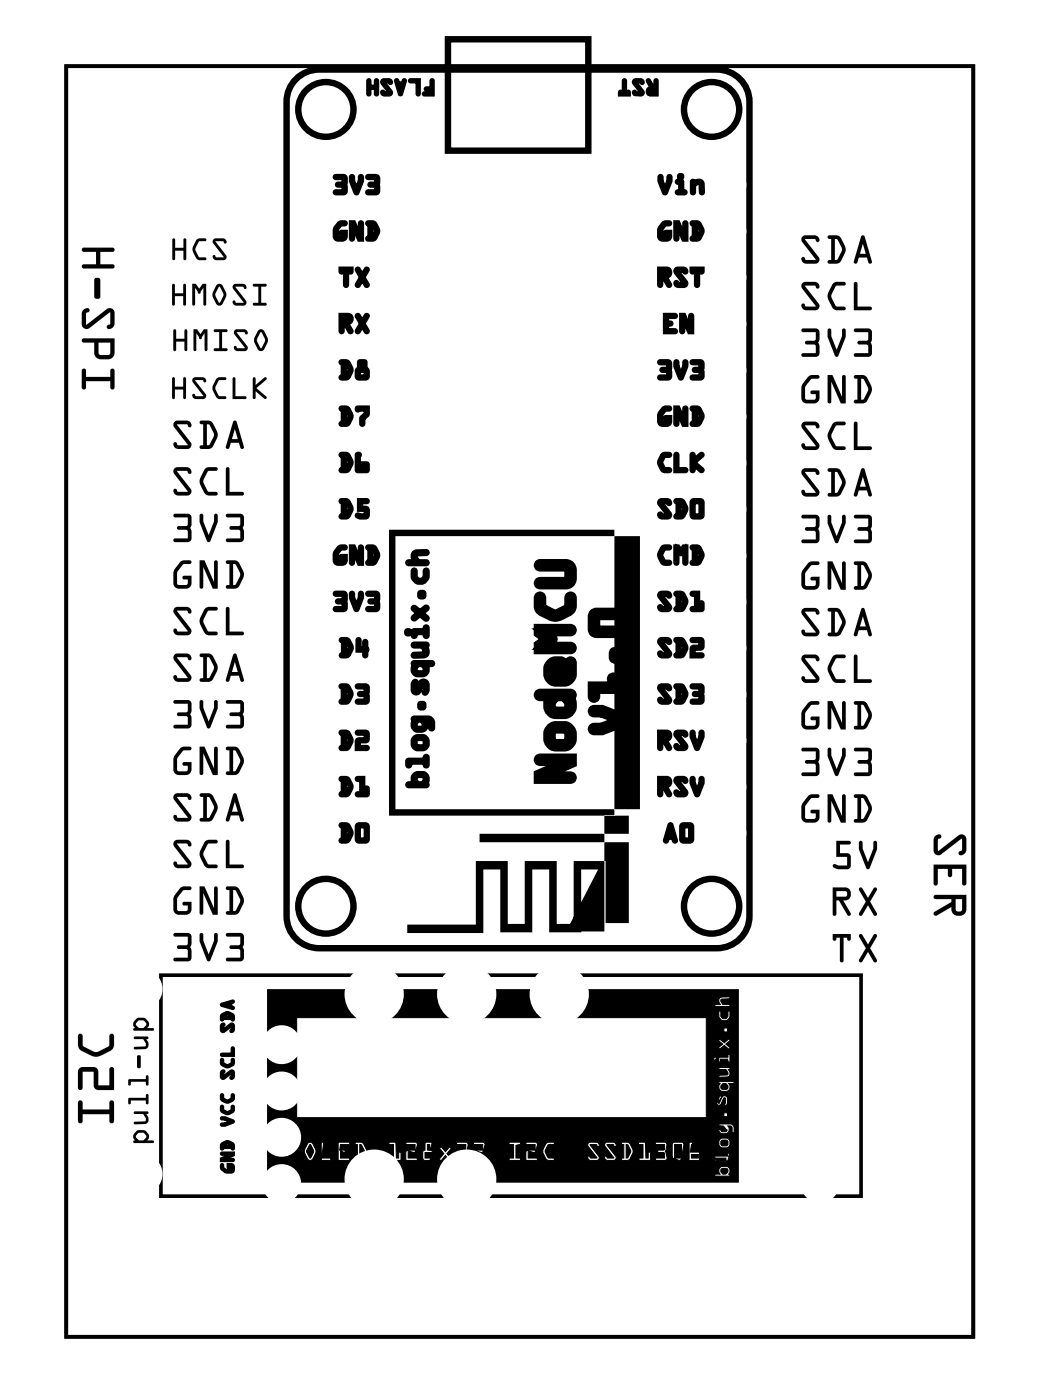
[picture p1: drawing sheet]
<svg xmlns="http://www.w3.org/2000/svg" width="57mm" height="77mm" viewBox="0 0 57 77" stroke-linecap="round" stroke-linejoin="round" font-family="sans-serif">
<path d="M3.6 3.6h49.8v69.8h-49.8zM8.8 53.6h38.5v12.1h-38.5z" fill="none" stroke="#000" stroke-width=".2"/>
<g fill="#000">
<path d="M4.5 13.6h1.7a.12 .12 0 0 1 .1 .1 .12 .12 0 0 1-.1 .1h-.7v.7h.7a.12 .12 0 0 1 .1 .1 .12 .12 0 0 1-.1 .2h-1.6a.12 .12 0 0 1-.1-.2 .12 .12 0 0 1 .1-.1h.7v-.7h-.7zM5.2 15.3h.3v1a.17 .17 0 0 1-.2 .1 .17 .17 0 0 1-.1-.1zM4.6 17l.2-.1a.15 .15 0 0 1 .1 .2 .15 .15 0 0 1-.2 .1l.1 .6 1.1-.8 .2-.1 .2 .2v.7l-.1 .2-.2 .1a.15 .15 0 0 1-.1-.2 .15 .15 0 0 1 .1-.1v-.6l-1.1 .8-.2 .1-.2-.3v-.6zM4.5 18.6h1.8v.8a.35 .35 0 0 1-.4 .3h-.4a.35 .35 0 0 1-.3-.3v-.6h-.6zM5.4 18.8v.7h.6l.1-.7zM4.5 20.3h.2v.4h1.4v-.3a.12 .12 0 0 1 .1-.2 .12 .12 0 0 1 .1 .2v.9a.12 .12 0 0 1-.1 .1 .12 .12 0 0 1-.1-.1v-.4h-1.4v.4a.12 .12 0 0 1-.1 .1 .12 .12 0 0 1-.1-.1z"/>
<path d="M4.5 13.6h1.7a.12 .12 0 0 1 .1 .1 .12 .12 0 0 1-.1 .1h-.7v.7h.7a.12 .12 0 0 1 .1 .1 .12 .12 0 0 1-.1 .2h-1.6a.12 .12 0 0 1-.1-.2 .12 .12 0 0 1 .1-.1h.7v-.7h-.7zM4.5 13.6l.1 .2h.7v.7h-.7a.12 .12 0 0 0-.1 .1 .12 .12 0 0 0 .1 .2h1.6a.12 .12 0 0 0 .1-.2 .12 .12 0 0 0-.1-.1h-.7v-.7h.7a.12 .12 0 0 0 .1-.1 .12 .12 0 0 0-.1-.1zM5.2 15.3h.3v1a.17 .17 0 0 1-.2 .1 .17 .17 0 0 1-.1-.1zM5.2 15.3v1a.17 .17 0 0 0 .1 .1 .17 .17 0 0 0 .2-.1v-1zM4.6 17l.2-.1a.15 .15 0 0 1 .1 .2 .15 .15 0 0 1-.2 .1l.1 .6 1.1-.8 .2-.1 .2 .2v.7a.26 .26 0 0 1-.1 .2 .26 .26 0 0 1-.3 0l.2-.2-.1-.6-1.2 .9-.2-.1-.1-.8zM4.6 17l-.1 .2v.6l.2 .3 .2-.1 1.1-.8v.6a.12 .12 0 0 0-.1 .1 .12 .12 0 0 0 .1 .2l.3-.2v-.7l-.1-.2-.2-.1-.1 .1-1.1 .8v-.6a.12 .12 0 0 0 .1-.1 .12 .12 0 0 0-.1-.2zM4.5 18.6h1.8v.8a.35 .35 0 0 1-.4 .3h-.4a.36 .36 0 0 1-.3-.3v-.6h-.6zM4.5 18.6l.1 .2h.6v.6a.35 .35 0 0 0 .3 .3h.4a.35 .35 0 0 0 .4-.3v-.8zM5.4 18.8v.7h.6l.1-.7zM5.4 18.8h.7l-.1 .7h-.6zM4.5 20.3h.2v.4h1.4v-.3a.12 .12 0 0 1 .1-.2 .12 .12 0 0 1 .1 .2v.9a.12 .12 0 0 1-.1 .1 .12 .12 0 0 1-.1-.1v-.4h-1.4v.4a.12 .12 0 0 1-.1 .1 .12 .12 0 0 1-.1-.1zM4.5 20.3v1a.12 .12 0 0 0 .1 .1 .12 .12 0 0 0 .1-.1v-.4h1.4v.4a.12 .12 0 0 0 .1 .1 .12 .12 0 0 0 .1-.1v-.9a.12 .12 0 0 0-.1-.2 .12 .12 0 0 0-.1 .2v.3h-1.4v-.4z"/>
<path d="M9.5 15.6h.1v.5h.5v-.5h.1v1.2l-.1-.1v-.4h-.5v.4h-.1zM9.5 15.6v1.1h.1v-.4h.5v.4l.1 .1v-1.2h-.1v.5h-.5v-.5zM10.6 15.6h.1l.2 .3 .2-.3h.2v1.2l-.1-.1v-.9l-.3 .3-.2-.3v.9v.1l-.1-.1zM10.6 15.6v1.1l.1 .1v-.1v-.9l.2 .3 .3-.3v.9l.1 .1v-1.2h-.2l-.2 .3-.2-.3zM11.9 15.7l.1-.1 .2 .1 .2 .4-.2 .6a.2 .2 0 0 1-.3 0l-.2-.5zM11.9 15.7l-.2 .5 .2 .5a.2 .2 0 0 0 .3 0l.2-.6-.2-.4-.2-.1zM12 15.8l-.2 .4 .2 .4 .3-.4zM12 15.8l.3 .4-.3 .4-.2-.4zM12.8 15.6h.5l.2 .1v.2l-.2-.2-.4 .1 .6 .8-.1 .2h-.4l-.2-.1v-.2l.2 .1h.4l-.6-.7zM12.8 15.6v.3l.6 .7h-.4l-.2-.1v.2l.2 .1h.4l.1-.2-.6-.8 .4-.1 .2 .2v-.2l-.2-.1zM13.9 15.6h.7v.1h-.3v.9h.3v.2l-.7-.1v-.1h.3v-.9h-.3zM13.9 15.6v.1h.3v.9h-.3v.1l.7 .1v-.2h-.3v-.9h.3v-.1z"/>
<path d="M9.5 15.6h.1v.5h.5v-.5h.1v1.2l-.1-.1v-.4h-.5v.4h-.1zM10.6 15.6h.1l.2 .3 .2-.3h.2v1.2l-.1-.1v-.9l-.3 .3-.2-.3v.9v.1l-.1-.1zM11.9 15.7l.1-.1 .2 .1 .2 .4-.2 .6a.2 .2 0 0 1-.3 0l-.2-.5zM12 15.8l-.2 .4 .2 .4 .3-.4zM12.8 15.6h.5l.2 .1v.2l-.2-.2-.4 .1 .6 .8-.1 .2h-.4l-.2-.1v-.2l.2 .1h.4l-.6-.7zM13.9 15.6h.7v.1h-.3v.9h.3v.2l-.7-.1v-.1h.3v-.9h-.3z"/>
<path d="M9.5 13.1h.1v.5h.5v-.5h.1v1.2l-.1-.1v-.4h-.5v.4h-.1zM9.5 13.1v1.1h.1v-.4h.5v.4l.1 .1v-1.2h-.1v.5h-.5v-.5zM10.8 13.2l.2-.1h.3v.1l-.4 .1-.2 .4 .2 .4h.4v.2h-.5l-.2-.4v-.3zM10.8 13.2l-.2 .3a.71 .71 0 0 0 .3 .8h.4v-.1l-.4-.1-.2-.5 .2-.3 .4-.1-.3-.1zM11.7 13.1h.5l.2 .1v.2l-.2-.2-.4 .1 .6 .8-.1 .2h-.4l-.2-.1 .1-.2 .1 .1h.4l-.6-.7zM11.7 13.1v.3l.6 .7h-.4l-.1-.1-.1 .2 .2 .1h.4l.1-.2-.6-.8h.5l.1 .1v-.2l-.2-.1z"/>
<path d="M9.5 13.1h.1v.5h.5v-.5h.1v1.2l-.1-.1v-.4h-.5v.4h-.1zM10.8 13.2l.2-.1h.3v.1l-.4 .1-.2 .4 .2 .4h.4v.1v.1a.55 .55 0 0 1-.7-.6zM11.7 13.1h.5l.2 .1v.2l-.1-.1h-.5l.6 .8-.1 .2h-.4l-.2-.1 .1-.2 .1 .1h.4l-.6-.7z"/>
<path d="M9.5 18.1h.2v.5h.4v-.5h.2l-.1 1.2-.1-.1v-.4h-.4v.4h-.2zM9.5 18.1v1.1h.2v-.4h.4v.4l.1 .1 .1-1.2h-.2v.5h-.4v-.5zM10.6 18.1h.2l.2 .3 .2-.3h.2l-.1 1.2-.1-.1v-.9l-.2 .3-.2-.3v.9l-.1 .1-.1-.1zM10.6 18.1v1.1l.1 .1 .1-.1v-.9l.2 .3 .2-.3v.9l.1 .1 .1-1.2h-.2l-.2 .3-.2-.3zM11.8 18.1h.7l-.1 .1h-.2v.9h.2v.2l-.7-.1 .1-.1h.2v-.9h-.2zM11.8 18.1v.1h.2v.9h-.2l-.1 .1 .7 .1v-.2h-.2v-.9h.2l.1-.1zM12.9 18.1h.5l.2 .1-.1 .2-.1-.2-.4 .1 .6 .8-.1 .2h-.5l-.1-.1v-.2l.1 .1h.4l-.5-.7zM12.9 18.1v.3l.5 .7h-.4l-.1-.1v.2l.1 .1h.5l.1-.2-.6-.8 .4-.1 .1 .2 .1-.2-.2-.1zM14.2 18.2l.1-.1 .2 .1 .2 .4-.2 .6a.2 .2 0 0 1-.4 0l-.2-.5zM14.2 18.2l-.3 .5 .2 .5a.2 .2 0 0 0 .4 0l.2-.6-.2-.4-.2-.1zM14.3 18.3l-.2 .4 .2 .4 .3-.4zM14.3 18.2l.3 .5-.3 .4-.2-.4z"/>
<path d="M9.5 18.1h.2v.5h.4v-.5h.2l-.1 1.2-.1-.1v-.4h-.4v.4h-.2zM10.6 18.1h.2l.2 .3 .2-.3h.2l-.1 1.2-.1-.1v-.9l-.2 .3-.2-.3v.9l-.1 .1-.1-.1zM11.8 18.1h.7l-.1 .1h-.2v.9h.2v.2l-.7-.1 .1-.1h.2v-.9h-.2zM12.9 18.1h.5l.2 .1-.1 .2-.1-.2-.4 .1 .6 .8-.1 .2h-.5l-.1-.1v-.2l.1 .1h.4l-.5-.7zM14.2 18.2l.1-.1 .2 .1 .2 .4-.2 .6a.2 .2 0 0 1-.4 0l-.2-.5zM14.3 18.2l-.2 .5 .2 .4 .3-.4z"/>
<path d="M18.3 9.6h.7l.1 .2v.3l-.1 .1-.1-.1h.1l.1 .2-.1 .4h-.6a.17 .17 0 0 1-.1-.1 .17 .17 0 0 1 .1-.2h.5v.1h-.1v-.2h-.2a.17 .17 0 0 1-.2-.2 .17 .17 0 0 1 .2-.1h.2v-.2h.1v.1h-.5l-.1-.2zM18.4 9.7h.6l-.1 .4-.3 .1v-.1h.3l.1 .5h-.6v-.1h.5v-.3l-.1-.1 .1-.1v-.2h-.5zM19.2 9.6h.1l.2 .1v.2h-.1h.1l.2 .5h-.1h-.1l.2-.5h.1h-.2v-.2a.17 .17 0 0 1 .2-.1 .17 .17 0 0 1 .2 .1v.3l-.3 .6a.17 .17 0 0 1-.1 .1 .17 .17 0 0 1-.2-.1l-.2-.6zM19.3 9.7h.1v.2h-.1h.1l.2 .6-.1 .1 .1-.1v.1l-.1-.1 .3-.6h.1h-.1v-.2h.1v.2l-.3 .8-.3-.8zM20.1 9.6h.6l.2 .2v.3l-.1 .1-.1-.1h.1l.1 .2-.1 .4h-.6a.17 .17 0 0 1-.2-.1 .17 .17 0 0 1 .2-.2h.4v.1h-.1v-.2h.1h-.3a.17 .17 0 0 1-.1-.2 .17 .17 0 0 1 .1-.1h.3h-.1v-.2h.1v.1h-.5l-.1-.2zM20.2 9.7h.6l-.1 .4-.4 .1v-.1h.4l.1 .5h-.6v-.1h.5v-.3l-.1-.1 .1-.1v-.2h-.5z"/>
<path d="M18.5 12.2l.4-.1a.17 .17 0 0 1 .2 .2 .17 .17 0 0 1-.2 .1h-.2h.1l-.2 .2h-.1h.1v.4v-.1h.2v.1v-.1h.1v.1h-.2a.17 .17 0 0 1-.1-.2 .17 .17 0 0 1 .1-.2h.4a.47 .47 0 0 1-.2 .7 .47 .47 0 0 1-.6-.2v-.6v-.1l.1 .1-.1-.1zM18.6 12.3h.1l-.2 .3v.4l.3 .1 .1-.4h.1v.1h-.3v-.1h.3v.3l-.1 .1-.3 .1-.2-.2v-.5l.2-.2 .1 .1-.1-.1 .1-.1h.2v.1zM19.2 12.1h.3l.4 .8h-.1h-.2v-.6a.17 .17 0 0 1 .2-.2 .17 .17 0 0 1 .2 .2v1h-.4l-.3-.8 .1-.1h.1v.7a.17 .17 0 0 1-.2 .2 .17 .17 0 0 1-.1-.2zM19.3 12.2h.1v.9h-.1v-.7h.2l.3 .7-.1 .1v-.1h.2v.1h-.1v-.9h.1v.6l-.2 .1-.4-.8h.1v.1h-.1zM20.1 12.1h.4l.2 .2h-.1h.1l.2 .4-.2 .4h-.1h.1a.45 .45 0 0 1-.6 .1v-.2l.2-.1v.1h-.1v-.7h.1v.1h-.2zM20.2 12.2h.2v1h-.2v-.1h.3l.1-.3h.1h-.1v-.2h.1h-.1l-.1-.3h-.3zM20.4 12.3h.1v.7h-.1v-.1l.1 .1h-.1l.1-.3 .1 .1-.1-.1 .1-.1-.1 .1zM20.3 12.2h.2l.1 .1-.1 .1 .1-.1 .1 .3v.2l-.1 .3-.1-.1 .1 .1h-.1l-.2 .1z"/>
<path d="M18.4 9.7h.5h.1v.8l-.1 .1h-.5v-.1h.5l-.1-.3-.3-.1h.3l.1-.3h-.5zM19.3 9.7h.1l.2 .7 .2-.7h.1v.2l-.3 .7h-.1l-.2-.7zM20.2 9.7h.4h.2v.8l-.1 .1h-.5v-.1h.4v-.3l-.3-.1h.3v-.3h-.4z"/>
<path d="M18.6 12.3l.1-.1 .3 .1h-.3l-.2 .3v.4h.3l.1-.1-.2-.1 .3-.1v.4l-.1 .1h-.3l-.2-.2a.66 .66 0 0 1 .2-.7zM19.3 12.2h.1l.4 .7v-.6l.1-.1v1h-.2l-.3-.8v.7h-.1zM20.2 12.2h.3a.57 .57 0 0 1 .1 .9l-.1 .1-.3-.1 .1-.1v-.7h-.1zM20.4 12.3v.7l.2-.3-.1-.3z"/>
<path d="M18.6 14.6h.8v.3a.17 .17 0 0 1-.2 .2 .17 .17 0 0 1-.1-.2h.1v.1h-.1v-.1h.1v.8a.17 .17 0 0 1-.2 .1 .17 .17 0 0 1-.2-.1v-.8h.1v.1h-.1v-.1h.1a.17 .17 0 0 1-.1 .2 .17 .17 0 0 1-.2-.2zM18.7 14.7h.1v.2h-.1v-.1h.3v.9v-.9h.3v.1h-.1v-.2h.1v.2h-.6zM19.5 14.7h.3l.2 .4h-.1h-.1l.2-.4a.17 .17 0 0 1 .2 0 .17 .17 0 0 1 .1 .2l-.2 .4-.1-.1h.1l.2 .4a.17 .17 0 0 1-.1 .2 .17 .17 0 0 1-.2-.1l-.2-.3h.1h.1l-.2 .3a.17 .17 0 0 1-.2 .1 .17 .17 0 0 1-.1-.2l.2-.4h.1l-.1 .1-.2-.4zM19.6 14.8h.1l.2 .4-.2 .5-.1-.1 .1 .1-.1-.1 .3-.5 .3 .5-.1 .1 .1-.1-.1 .1-.3-.5 .3-.4h.1h-.1h.1l-.3 .5-.3-.5h.1z"/>
<path d="M18.6 17.2h.5a.33 .33 0 0 1 .3 .3 .33 .33 0 0 1-.4 .3l.1-.1 .3 .4a.17 .17 0 0 1-.1 .2 .17 .17 0 0 1-.2 0l-.3-.5 .1-.1v.1h-.1v-.1h.1v.5a.17 .17 0 0 1-.1 .2 .17 .17 0 0 1-.2-.2zM18.7 17.3h.1v.9h-.1v-.6h.3l.3 .6h-.1h.1h-.1l-.3-.6h.2l.1-.1-.5-.1zM18.8 17.4h.1v.2h-.1v-.1h.3h-.3zM18.7 17.3h.4a.21 .21 0 0 1 .2 .2 .21 .21 0 0 1-.2 .2h-.4zM19.5 17.2h.3l.2 .4-.1 .1-.1-.1 .2-.3a.17 .17 0 0 1 .2-.1 .17 .17 0 0 1 .1 .2l-.2 .4h-.1l.1-.1 .2 .4a.17 .17 0 0 1-.1 .2 .17 .17 0 0 1-.2 0l-.2-.3 .1-.1 .1 .1-.2 .3a.17 .17 0 0 1-.2 0 .17 .17 0 0 1-.1-.2l.2-.4 .1 .1h-.1l-.2-.4zM19.6 17.4l.1-.1 .2 .5-.2 .4h-.1h.1h-.1l.3-.5 .3 .5h-.1h.1h-.1l-.3-.4 .3-.5 .1 .1-.1-.1 .1 .1-.3 .5-.3-.5 .1-.1z"/>
<path d="M18.7 14.7h.6v.3l-.2-.1-.1 .8h-.1v-.8l-.2 .1zM19.6 14.8h.1l.2 .3 .2-.3h.1l-.2 .4 .2 .4v.1l-.3-.3-.2 .3h-.1l.2-.5z"/>
<path d="M18.7 17.3h.4a.22 .22 0 0 1 .2 .2 .22 .22 0 0 1-.3 .2l.3 .5h-.1l-.3-.5h-.1v.5l-.1 .1zM18.8 17.4v.2h.4l-.1-.2zM19.6 17.3h.1l.2 .4 .2-.4h.1l-.2 .5 .2 .4v.1l-.3-.4-.2 .3h-.1l.2-.4z"/>
<path d="M23.7 4.4h.1v.8h-.5v-.1h.4v-.2h-.3l.3-.1zM22.5 4.4h.5v.8h-.1v-.7h-.4zM21.7 4.4l.2 .2h.2l.1-.2-.2 .8zM21.9 4.7l.1 .3 .1-.3zM21 4.4h.3l.2 .1-.1 .1v-.1h-.3l.4 .6-.1 .1h-.3l-.1-.1v-.1l.1 .1h.3l-.4-.6zM20.2 4.4h.1v.3h.3v-.3h.1v.8h-.1v-.3h-.3v.3h-.1z"/>
<path d="M23.6 4.3h.1l.2 .1v.9h-.6a.15 .15 0 0 1-.1-.1 .15 .15 0 0 1 .1-.2h.4v.1h-.1v-.2h.1v.1h-.3a.15 .15 0 0 1-.1-.1 .15 .15 0 0 1 .1-.2h.3v.1h-.1zM23.7 4.4h.1v.5h-.4v-.1h.4v.4h-.5v-.1h.5v.1h-.1zM22.4 4.3h.7v.9a.15 .15 0 0 1-.1 .1 .15 .15 0 0 1-.2-.1v-.7h.1v.1h-.4l-.1-.2zM22.5 4.4h.5v.8h-.1v-.8h.1v.1h-.5zM21.7 4.3l.2 .1 .1 .1-.1 .1v-.1h.2v.1l-.1-.1 .1-.1a.15 .15 0 0 1 .1-.1 .15 .15 0 0 1 .1 .2l-.2 .7a.15 .15 0 0 1-.1 .1 .15 .15 0 0 1-.2-.1h.1h-.1l-.2-.7zM21.7 4.4h.1l.2 .7h-.1l.1 .1-.1-.1 .3-.7h.1h-.2h.1v.3h-.4l-.1-.3h.1zM21.9 4.7l.1-.1 .1 .3h-.2l.1-.3 .1 .2h-.2zM21.8 4.6h.4l-.2 .7zM20.9 4.4l.4-.1a.19 .19 0 0 1 .3 .2 .19 .19 0 0 1-.2 .2l-.1-.2v.1h-.2l.1-.1h-.1v-.1l.4 .6a.22 .22 0 0 1 .1 .2 .22 .22 0 0 1-.2 .1h-.3a.19 .19 0 0 1-.2-.2 .19 .19 0 0 1 .2-.2l.1 .2-.1-.1h.3l-.1 .1h.1h-.1l-.4-.5h.1h-.1zM21 4.4h.3l.2 .1h-.5h.1l.4 .6-.1 .1h-.3l-.1-.1h.4l.1-.1-.1 .1-.4-.6zM20.1 4.3h.1l.2 .1v.3h-.1h.3h-.1v-.3a.15 .15 0 0 1 .2-.1 .15 .15 0 0 1 .1 .1v.8a.15 .15 0 0 1-.1 .1 .15 .15 0 0 1-.2-.1v-.3h.1h-.3h.1v.3a.15 .15 0 0 1-.2 .1 .15 .15 0 0 1-.1-.1zM20.2 4.4h.1v.8h-.1v-.4h.5v.4h-.1v-.8h.1v.4h-.5z"/>
<path d="M35.6 4.4l.3 .4h.1v-.4h.1v.8h-.4a.19 .19 0 0 1-.2-.2 .19 .19 0 0 1 .3-.2zM35.7 5v.1h.3v-.2zM34.8 4.4h.4l.1 .1v.1l-.1-.1h-.3l.4 .6-.1 .1h-.3l-.1-.1v-.1l.1 .1h.3l-.4-.6zM34.2 4.4h.1v.7l.2-.1v.2h-.5v-.2l.2 .1z"/>
<path d="M36.3 12.2l.4-.1a.17 .17 0 0 1 .2 .2 .17 .17 0 0 1-.2 .1h-.2h.1l-.2 .2h-.1h.1v.4v-.1h.2v.1v-.1h.1v.1h-.2a.17 .17 0 0 1-.1-.2 .17 .17 0 0 1 .1-.2h.4a.47 .47 0 0 1-.2 .7 .47 .47 0 0 1-.6-.2v-.6v-.1l.1 .1-.1-.1zM36.4 12.3h.1l-.2 .3v.4l.3 .1 .1-.4h.1v.1h-.3v-.1h.3v.3l-.1 .1-.3 .1-.2-.2v-.5l.2-.2 .1 .1-.1-.1 .1-.1h.2v.1zM37 12.1h.3l.4 .8h-.1h-.1v-.6a.17 .17 0 0 1 .1-.2 .17 .17 0 0 1 .2 .2v1h-.4l-.3-.8 .1-.1h.1v.7a.17 .17 0 0 1-.2 .2 .17 .17 0 0 1-.1-.2zM37.1 12.2h.1v.9h-.1v-.7h.2l.3 .7-.1 .1v-.1h.2v.1h-.1v-.9h.1v.6l-.2 .1-.4-.8h.1v.1h-.1zM37.9 12.1h.4l.2 .2h-.1h.1l.2 .4-.2 .4h-.1h.1a.45 .45 0 0 1-.6 .1l.1-.2 .1-.1v.1h-.1v-.7h.1v.1h-.2zM38 12.2h.2v1h-.2v-.1h.3l.1-.3h.1h-.1v-.2h.1h-.1l-.1-.3h-.3zM38.2 12.3h.1v.7h-.1v-.1l.1 .1h-.1l.1-.3 .1 .1-.1-.1 .1-.1-.1 .1zM38.1 12.2h.2l.1 .1-.1 .1 .1-.1 .2 .3-.1 .2-.1 .3-.1-.1 .1 .1h-.1l-.2 .1z"/>
<path d="M36.1 14.6h.5a.33 .33 0 0 1 .3 .4 .33 .33 0 0 1-.4 .3l.1-.2 .3 .5a.17 .17 0 0 1-.1 .2 .17 .17 0 0 1-.2-.1l-.3-.5h.1v.1h-.1v-.1h.1v.5a.17 .17 0 0 1-.2 .1 .17 .17 0 0 1-.1-.1zM36.2 14.7h.1v1h-.1v-.6h.3l.3 .5-.1 .1 .1-.1-.1 .1-.4-.6h.3l.1-.2h-.5zM36.3 14.9h.1v.2h-.1v-.1h.3h-.3zM36.2 14.8h.4a.21 .21 0 0 1 .2 .2 .21 .21 0 0 1-.2 .2h-.4zM37 14.7l.5-.1a.22 .22 0 0 1 .3 .2 .22 .22 0 0 1-.2 .3l-.1-.2v.1h-.3l.1-.1h-.1l.1-.1 .4 .6v.1v-.1a.25 .25 0 0 1 .1 .3 .25 .25 0 0 1-.3 .1h-.3a.22 .22 0 0 1-.2-.2 .22 .22 0 0 1 .2-.2l.1 .1h-.1h.3v.1h.1h-.1l-.5-.6v-.1zM37.1 14.8h.4l.2 .1h-.5l-.1 .1 .1-.1 .5 .6-.1 .2h-.4l-.1-.1h.6h-.1l-.5-.7zM37.9 14.6h.8v.3a.17 .17 0 0 1-.2 .2 .17 .17 0 0 1-.2-.2h.2v.1h-.2v-.1h.1v.8a.17 .17 0 0 1-.1 .1 .17 .17 0 0 1-.2-.1v-.8h.1v.1h-.1v-.1h.1a.17 .17 0 0 1-.2 .2 .17 .17 0 0 1-.1-.2zM38 14.7h.1v.2h-.1v-.1h.3v.9h-.1v-.9h.4v.1h-.1v-.2h.1v.2h-.6z"/>
<path d="M36.1 9.6h.2l.1 .1v.2h-.1h.1l.2 .5h-.1h-.1l.2-.5h.1h-.1v-.2a.17 .17 0 0 1 .2-.1 .17 .17 0 0 1 .1 .1v.3l-.2 .6a.17 .17 0 0 1-.2 .1 .17 .17 0 0 1-.2-.1l-.2-.6zM36.2 9.7h.1v.2h-.1h.1l.3 .6-.2 .1 .1-.1 .1 .1-.1-.1 .2-.6h.1h-.1v-.2h.1v.2l-.3 .8-.3-.8zM37.1 9.9h.4l.1 .6h-.1v-.1h.1a.17 .17 0 0 1 .2 .2 .17 .17 0 0 1-.2 .1h-.4a.17 .17 0 0 1-.2-.1 .17 .17 0 0 1 .2-.2h.1v.1h-.1v-.5h.1v.2l-.2-.1zM37.2 9.9h.2v.7h-.2v-.1h.4v.1h-.2v-.6h-.2zM37.2 9.7a.21 .21 0 0 1 .4 0 .21 .21 0 0 1-.4 0zM37.3 9.7h.1zM37.9 9.9l.2-.1 .1 .2-.2-.1a.38 .38 0 0 1 .7 .2v.5a.17 .17 0 0 1-.2 .1 .17 .17 0 0 1-.1-.1h.1h-.1l-.1-.5h.2l-.2 .1v-.2l.1 .1-.2 .2-.1-.1h.1v.4a.17 .17 0 0 1-.2 .1 .17 .17 0 0 1-.1-.1zM38 10h.1v.6h-.1v-.5l.3-.2 .2 .1 .1 .6h-.1h.1h-.1v-.5h.1l-.3-.1h-.1h.1l-.3 .2z"/>
<path d="M35.5 4.3h.2l.3 .5h-.1v-.1l.1 .1h-.1v-.4a.15 .15 0 0 1 .1-.1 .15 .15 0 0 1 .2 .1v.9h-.5a.28 .28 0 0 1-.3-.3 .28 .28 0 0 1 .4-.3l-.1 .2-.2-.4zM35.5 4.5l.1-.1 .3 .5h-.2l-.1 .2h.5v.1h-.1v-.8h.1v.5h-.3l-.2-.4v-.1zM35.7 5h.3v.1h-.1v-.2h.1v.1zM35.6 4.9l.5-.1v.4h-.5zM34.7 4.4l.5-.1a.19 .19 0 0 1 .2 .2 .19 .19 0 0 1-.2 .2l-.1-.2 .1 .1h-.3l.1-.1h-.1l.1-.1 .4 .6a.22 .22 0 0 1 0 .2 .22 .22 0 0 1-.2 .1h-.3a.19 .19 0 0 1-.2-.2 .19 .19 0 0 1 .2-.2l.1 .2-.1-.1h.3l-.1 .1h.1h-.1l-.4-.5h.1h-.1zM34.8 4.4h.4l.1 .1h-.5h.1l.4 .6v.1h-.4l-.1-.1h.4l.1-.1-.1 .1-.4-.6zM34.2 4.3h.1l.1 .1v.7h-.1v-.1h.1v.1h-.1a.15 .15 0 0 1 .2-.2 .15 .15 0 0 1 .1 .2v.2h-.7v-.2a.15 .15 0 0 1 .2-.2 .15 .15 0 0 1 .1 .2h-.1v-.1h.1v.1h-.1zM34.2 4.4h.1v.8h-.3v-.1h.1v.1h-.1v-.1h.5v.1h-.1v-.1h.1v.1h-.3z"/>
<path d="M36.4 12.3l.1-.1 .3 .1h-.3l-.2 .3v.4h.3l.1-.1-.2-.1 .3-.1v.4l-.1 .1h-.3l-.2-.2a.66 .66 0 0 1 .2-.7zM37.1 12.2h.1l.4 .7v-.6l.1-.1v1h-.2l-.3-.8v.7h-.1zM38 12.2h.4a.57 .57 0 0 1 0 .9l-.1 .1-.3-.1 .1-.1v-.7h-.1zM38.2 12.3l.1 .7 .2-.3-.2-.3z"/>
<path d="M36.2 14.7h.4a.22 .22 0 0 1 .2 .3 .22 .22 0 0 1-.3 .2l.3 .5h-.1l-.3-.5h-.1v.5h-.1zM36.3 14.9v.2l.4-.1-.1-.1zM37.1 14.8l.4-.1 .2 .2-.1 .1-.1-.1h-.3l.5 .6-.1 .2h-.4l-.1-.1v-.1l.1 .1h.4l-.5-.6zM38 14.7h.6l-.1 .3-.2-.1v.8h-.1v-.8l-.2 .1z"/>
<path d="M36.2 9.7h.1l.2 .7 .2-.7h.1v.2l-.3 .7h-.1l-.2-.7zM37.2 9.9l.3 .1v.5h.1v.1h-.4l.1-.1v-.5h-.1zM37.3 9.7a.1 .1 0 0 1 .2 0 .1 .1 0 0 1-.2 0zM38 9.9l.1 .1a.27 .27 0 0 1 .3-.1 .27 .27 0 0 1 .2 .2v.5h-.1l-.1-.5-.1-.1-.2 .2v.4h-.1z"/>
<path d="M36.4 17.2h.7a.17 .17 0 0 1 .1 .2 .17 .17 0 0 1-.1 .1h-.5v-.1h.1v.3h-.1v-.1h.2a.17 .17 0 0 1 .2 .2 .17 .17 0 0 1-.2 .1h-.2v-.1h.1v.3h-.1v-.1h.5a.17 .17 0 0 1 .1 .2 .17 .17 0 0 1-.1 .2h-.7zM36.5 17.3h.1v1h-.1v-.2h.6v.1h-.6v-.5h.3v.1h-.3v-.5h.6v.1h-.6zM37.3 17.2h.3l.4 .8h-.1h-.1v-.6a.17 .17 0 0 1 .1-.2 .17 .17 0 0 1 .2 .2v1h-.3l-.4-.8 .1-.1h.1v.7a.17 .17 0 0 1-.1 .2 .17 .17 0 0 1-.2-.2zM37.4 17.3h.1v.9h-.1v-.7h.2l.3 .7-.1 .1v-.2h.2v.2h-.1v-.9h.1v.6l-.2 .1-.3-.8h.1v.1h-.2z"/>
<path d="M36.5 17.3h.6v.1h-.5v.3l.3 .1h-.3v.3h.5v.2h-.6zM37.4 17.3h.2l.3 .7v-.6l.1-.1v1h-.2l-.3-.8v.7h-.1z"/>
<path d="M44 18.1l.8-.1 .2 .2-.1 .6 .1 .2v.5l-.2 .1h-.7a.1 .1 0 0 1-.1-.1 .1 .1 0 0 1 .1-.1h.7v-.4l-.5-.1a.1 .1 0 0 1-.1-.1 .1 .1 0 0 1 .1-.1h.5v-.5h-.7zM44 18.1l.1 .1h.7v.5h-.5a.1 .1 0 0 0-.1 .1 .1 .1 0 0 0 .1 .1l.5 .1v.4h-.7a.1 .1 0 0 0-.1 .1 .1 .1 0 0 0 .1 .1h.7l.2-.1-.1-.7 .1-.6-.2-.2zM45.5 18.1h.1v.4l.3 .7 .3-.7v-.4a.1 .1 0 0 1 .1-.1 .1 .1 0 0 1 .1 .1v.4l-.5 1.1-.1-.1-.4-1zM45.5 18.1l-.1 .4 .4 1 .1 .1 .5-1.1v-.4a.1 .1 0 0 0-.1-.1 .1 .1 0 0 0-.1 .1v.4l-.3 .7-.3-.7v-.4zM46.9 18.1l.8-.1 .2 .2-.1 .6 .1 .2v.5l-.2 .1h-.7a.1 .1 0 0 1-.1-.1 .1 .1 0 0 1 .1-.1h.7l-.1-.4-.4-.1a.1 .1 0 0 1-.1-.1 .1 .1 0 0 1 .1-.1h.4l.1-.5h-.8zM46.9 18.1v.1h.8l-.1 .5h-.4a.1 .1 0 0 0-.1 .1 .1 .1 0 0 0 .1 .1l.4 .1 .1 .4h-.7a.1 .1 0 0 0-.1 .1 .1 .1 0 0 0 .1 .1h.7l.2-.1-.1-.7 .1-.6-.2-.2z"/>
<path d="M44.1 15.5h.7l.2 .3a.14 .14 0 0 1-.2 0 .14 .14 0 0 1-.1-.1h-.5l.7 1 .1 .2-.2 .1h-.5h-.2l-.1-.2a.14 .14 0 0 1 .2-.1 .14 .14 0 0 1 .1 .1h.5l-.8-.9zM44.1 15.6l-.1 .3 .8 .9h-.6a.1 .1 0 0 0-.1-.1 .1 .1 0 0 0-.1 .1l.2 .2h.7l.1-.3-.8-1h.6a.11 .11 0 0 0 .1 .2 .1 .1 0 0 0 .1-.1l-.2-.3zM45.7 15.6l.2-.1h.4a.1 .1 0 0 1 .1 .1 .1 .1 0 0 1-.1 .1h-.4l-.3 .6 .3 .5h.4a.1 .1 0 0 1 .1 .1 .1 .1 0 0 1-.1 .1h-.5l-.3-.5-.1-.3zM45.7 15.6l-.2 .5a.92 .92 0 0 0 .5 .9h.3a.1 .1 0 0 0 .1-.1 .1 .1 0 0 0-.1-.1h-.4l-.3-.5 .3-.6h.4a.1 .1 0 0 0 .1-.1 .1 .1 0 0 0-.1-.1h-.4zM46.9 15.5h.1l.1 .1v1.2h.7a.1 .1 0 0 1 .1 .1 .1 .1 0 0 1-.1 .1h-.9zM46.9 15.5v1.5h.9a.1 .1 0 0 0 .1-.1 .1 .1 0 0 0-.1-.1h-.7v-1.2l-.1-.1z"/>
<path d="M44.1 13l.7-.1 .2 .3a.14 .14 0 0 1-.2 .1 .14 .14 0 0 1-.1-.2l-.5 .1 .7 .9 .1 .2-.2 .2h-.5l-.2-.1-.1-.2a.14 .14 0 0 1 .2-.1 .14 .14 0 0 1 .1 .2h.5l-.8-1zM44.1 13l-.1 .3 .8 1-.6-.1a.1 .1 0 0 0-.1-.1 .1 .1 0 0 0-.1 .1l.2 .3 .7-.1 .1-.2-.8-1.1 .6 .1a.1 .1 0 0 0 .1 .1 .1 .1 0 0 0 .1-.1l-.2-.3zM45.5 13h.6l.3 .7-.3 .7-.1 .1h-.5a.1 .1 0 0 1-.1-.1 .1 .1 0 0 1 .1-.1h.1v-1.2h-.1zM45.5 13v.1h.1v1.2h-.1a.1 .1 0 0 0-.1 .1 .1 .1 0 0 0 .1 .1h.5l.1-.1 .3-.7-.3-.7zM45.8 13.1v1.2h.1l.3-.6-.2-.5zM45.8 13.1l.2 .1 .2 .5-.3 .6h-.1zM47.3 12.9l.2 .1 .4 1.4-.1 .1-.1-.1-.1-.3h-.5v.3h-.2zM47.3 12.9l-.4 1.5h.2v-.3h.5l.1 .3 .1 .1 .1-.1-.4-1.4zM47.4 13.4l-.2 .5h.3zM47.4 13.4l.1 .5h-.3z"/>
<path d="M44 18.1l.8-.1 .2 .2-.1 .6 .1 .7-.2 .1h-.7a.1 .1 0 0 1-.1-.1 .1 .1 0 0 1 .1-.1h.7v-.4l-.5-.1a.1 .1 0 0 1-.1-.1 .1 .1 0 0 1 .1-.1h.5v-.5h-.7zM45.5 18.1h.1v.4l.3 .7 .3-.7v-.4a.1 .1 0 0 1 .1-.1 .1 .1 0 0 1 .1 .1v.4l-.5 1.1-.1-.1-.4-1zM46.9 18.1l.8-.1 .2 .2-.1 .6 .1 .7-.2 .1h-.7a.1 .1 0 0 1-.1-.1 .1 .1 0 0 1 .1-.1h.7l-.1-.4-.4-.1a.1 .1 0 0 1-.1-.1 .1 .1 0 0 1 .1-.1h.4l.1-.5h-.8z"/>
<path d="M44.1 15.5h.7l.2 .3a.14 .14 0 0 1-.2 0 .14 .14 0 0 1-.1-.1h-.5l.7 1 .1 .2-.2 .1h-.5h-.2l-.1-.2a.14 .14 0 0 1 .2-.1 .14 .14 0 0 1 .1 .1h.5l-.8-.9zM45.7 15.6l.2-.1h.4a.1 .1 0 0 1 .1 .1 .1 .1 0 0 1-.1 .1h-.4l-.3 .6 .3 .5h.4a.1 .1 0 0 1 .1 .1 .1 .1 0 0 1-.1 .1h-.3a.92 .92 0 0 1-.5-.9zM46.9 15.5h.1l.1 .1v1.2h.7a.1 .1 0 0 1 .1 .1 .1 .1 0 0 1-.1 .1h-.9z"/>
<path d="M44.1 13l.7-.1 .2 .3a.14 .14 0 0 1-.2 .1 .14 .14 0 0 1-.1-.2l-.5 .1 .7 .9 .1 .2-.2 .2h-.5l-.2-.1-.1-.2a.14 .14 0 0 1 .2-.1 .14 .14 0 0 1 .1 .2h.5l-.8-1zM45.5 13h.6a.91 .91 0 0 1 .1 1.3l-.2 .2h-.5a.1 .1 0 0 1-.1-.1 .1 .1 0 0 1 .1-.1h.1v-1.2h-.1zM45.8 13.1v1.2h.1l.3-.6-.2-.5zM47.3 12.9l.2 .1 .4 1.4-.1 .1-.1-.1-.1-.3h-.5v.3h-.2zM47.4 13.4l-.2 .5h.3z"/>
<path d="M3.6 3.6v69.8h49.8v-69.8zM3.6 3.6h49.8v69.8h-49.8z"/>
<path d="M9.5 20.7l.1 .1v.4h.5v-.4h.1v1.1h-.1v-.5h-.5v.5h-.1zM9.5 20.7v1.2h.1v-.5h.5v.5h.1v-1.1h-.1v.4h-.5v-.4zM10.6 20.8l.5-.1 .2 .1-.1 .2-.1-.1h-.4l.6 .8-.1 .2h-.4l-.2-.1v-.2l.1 .2 .5-.1-.6-.7zM10.6 20.8v.2l.6 .7-.5 .1-.1-.2v.2l.2 .1h.4l.1-.2-.6-.8h.4l.1 .1 .1-.1-.2-.2zM11.9 20.8l.2-.1 .3 .1v.1h-.4l-.2 .4 .2 .5h.4v.1h-.5l-.2-.4v-.3zM11.9 20.8l-.2 .4a.71 .71 0 0 0 .3 .7h.3l.1-.1h-.4l-.2-.6 .2-.3 .4-.1-.3-.1zM12.8 20.7l.1 .1v1h.6v.1h-.7zM12.8 20.7v1.2h.7v-.1h-.6v-1zM13.9 20.7l.1 .1v.4l.5-.5 .1 .1-.5 .5 .5 .5v.1l-.6-.4v.4h-.1zM13.9 20.7v1.2h.1v-.4l.6 .4v-.1l-.5-.5 .5-.5-.1-.1-.5 .5v-.4z"/>
<path d="M9.5 20.7l.1 .1v.4h.5v-.4h.1v1.1h-.1v-.5h-.5v.5h-.1zM10.6 20.8l.5-.1 .2 .2-.1 .1-.1-.1h-.4l.6 .8-.1 .2h-.4l-.2-.1v-.2l.1 .2 .5-.1-.6-.7zM11.9 20.8l.2-.1 .3 .1v.1h-.4l-.2 .4 .2 .5h.4v.1h-.1a.55 .55 0 0 1-.6-.6zM12.8 20.7l.1 .1v1h.6v.1h-.7zM13.9 20.7l.1 .1v.4l.5-.5 .1 .1-.5 .5 .5 .5v.1l-.6-.4v.4h-.1z"/>
<path d="M9.6 36l.7-.1 .2 .3a.14 .14 0 0 1-.1 0 .14 .14 0 0 1-.2-.1h-.5l.8 1v.2l-.1 .1-.6 .1-.2-.1-.1-.2a.14 .14 0 0 1 .2-.1 .14 .14 0 0 1 .1 .2l.5-.1-.7-.9zM9.6 36v.3l.7 .9h-.6a.1 .1 0 0 0-.1-.1 .1 .1 0 0 0-.1 .1l.2 .2h.7l.1-.2-.8-1.1h.6a.11 .11 0 0 0 .1 .2 .1 .1 0 0 0 .1-.1l-.2-.3zM11 35.9h.6l.4 .8-.3 .7h-.2l-.4 .1a.1 .1 0 0 1-.1-.1 .1 .1 0 0 1 .1-.1h.1v-1.2h-.2zM11 35.9v.2h.2v1.2h-.1a.1 .1 0 0 0-.1 .1 .1 .1 0 0 0 .1 .1l.4-.1h.2l.3-.7-.4-.8zM11.4 36.1v1.2l.4-.6-.3-.5zM11.4 36.1l.1 .1 .3 .5-.4 .6zM12.8 35.9l.2 .1 .4 1.4-.1 .1-.1-.1-.1-.3h-.4l-.1 .3h-.2zM12.8 35.9l-.4 1.5h.2l.1-.3h.4l.1 .3h.1h.1l-.4-1.4zM12.9 36.4l-.2 .5h.4zM12.9 36.4l.2 .5h-.4z"/>
<path d="M9.6 33.4h.7l.2 .2a.14 .14 0 0 1-.1 .1 .14 .14 0 0 1-.2-.2l-.5 .1 .8 .9v.3l-.1 .1h-.6l-.2-.1-.1-.2a.14 .14 0 0 1 .2 0 .14 .14 0 0 1 .1 .1h.5l-.7-1zM9.6 33.4v.3l.7 1h-.6a.11 .11 0 0 0-.1-.2 .1 .1 0 0 0-.1 .1l.2 .3 .7-.1 .1-.2-.8-1h.6a.1 .1 0 0 0 .1 .1 .1 .1 0 0 0 .1-.1l-.2-.2zM11.2 33.4l.2-.1h.5a.1 .1 0 0 1 .1 .1 .1 .1 0 0 1-.1 .1l-.5 .1-.2 .5 .2 .6h.5a.1 .1 0 0 1 .1 .1 .1 .1 0 0 1-.1 .1h-.6l-.3-.6v-.3zM11.3 33.4l-.3 .5a.92 .92 0 0 0 .5 1h.4a.1 .1 0 0 0 .1-.1 .1 .1 0 0 0-.1-.1h-.5l-.2-.6 .2-.5 .5-.1a.1 .1 0 0 0 .1-.1 .1 .1 0 0 0-.1-.1l-.5 .1zM12.4 33.4l.1-.1 .1 .1v1.3h.7a.1 .1 0 0 1 .1 .1 .1 .1 0 0 1-.1 .1h-.9zM12.4 33.4v1.5h.9a.1 .1 0 0 0 .1-.1 .1 .1 0 0 0-.1-.1h-.7v-1.3l-.1-.1z"/>
<path d="M9.9 30.9l.1-.1h.4a.1 .1 0 0 1 .1 .1 .1 .1 0 0 1-.1 .1h-.3l-.4 .4 .1 .7h.5v-.3h-.2a.1 .1 0 0 1-.1-.1 .1 .1 0 0 1 .1-.1h.4l-.1 .7h-.2h-.6a1.09 1.09 0 0 1-.1-.9zM9.9 30.9a1.04 1.04 0 0 0-.2 1.4h.6l.2-.1v-.6h-.4a.1 .1 0 0 0-.1 .1 .1 .1 0 0 0 .1 .1h.2v.3h-.6v-.7l.4-.4h.3a.1 .1 0 0 0 .1-.1 .1 .1 0 0 0-.1-.1h-.3zM11 30.8h.2l.6 1.2v-1.1a.1 .1 0 0 1 .1-.1 .1 .1 0 0 1 .1 .1v1.4h-.3l-.5-1.2v1.1a.1 .1 0 0 1-.1 .1 .1 .1 0 0 1-.1-.1zM11 30.8v1.4a.1 .1 0 0 0 .1 .1 .1 .1 0 0 0 .1-.1v-1.1l.5 1.2h.3v-1.4a.1 .1 0 0 0-.1-.1 .1 .1 0 0 0-.1 .1v1.1l-.6-1.2zM12.4 30.8h.6l.4 .8-.3 .6-.1 .1h-.5a.1 .1 0 0 1-.1-.1 .1 .1 0 0 1 .1-.1h.1v-1.1h-.2zM12.4 30.8v.2h.2v1.1h-.1a.1 .1 0 0 0-.1 .1 .1 .1 0 0 0 .1 .1h.5l.1-.1 .3-.6-.4-.8zM12.8 31v1.1h.1l.3-.5-.2-.6zM12.8 31h.2l.2 .6-.3 .5h-.1z"/>
<path d="M9.5 28.2h.8l.2 .2-.1 .6 .1 .2v.5l-.2 .1h-.7a.1 .1 0 0 1-.1-.1 .1 .1 0 0 1 .1-.1h.7v-.5h-.5a.1 .1 0 0 1-.1-.1 .1 .1 0 0 1 .1-.1h.5v-.5h-.7zM9.5 28.3l.1 .1h.7v.5h-.5a.1 .1 0 0 0-.1 .1 .1 .1 0 0 0 .1 .1h.5v.5h-.7a.1 .1 0 0 0-.1 .1 .1 .1 0 0 0 .1 .1h.7l.2-.1-.1-.7 .1-.6-.2-.2zM11 28.2l.2 .1v.3l.3 .8 .3-.8v-.3a.1 .1 0 0 1 .1-.1 .1 .1 0 0 1 .1 .1v.4l-.5 1.1-.1-.1-.4-1zM11 28.3v.4l.4 1 .1 .1 .5-1.1v-.4a.1 .1 0 0 0-.1-.1 .1 .1 0 0 0-.1 .1v.3l-.3 .8-.3-.8v-.3zM12.4 28.2h.8l.2 .2-.1 .6 .1 .2v.5l-.2 .1h-.7a.1 .1 0 0 1-.1-.1 .1 .1 0 0 1 .1-.1h.7v-.5h-.5a.1 .1 0 0 1-.1-.1 .1 .1 0 0 1 .1-.1h.5v-.5h-.7zM12.4 28.3l.1 .1h.7v.5h-.5a.1 .1 0 0 0-.1 .1 .1 .1 0 0 0 .1 .1h.5v.5h-.7a.1 .1 0 0 0-.1 .1 .1 .1 0 0 0 .1 .1h.7l.2-.1-.1-.7 .1-.6-.2-.2z"/>
<path d="M9.6 25.7h.7l.2 .2a.14 .14 0 0 1-.1 .1 .14 .14 0 0 1-.2-.1h-.5l.8 1v.2l-.1 .1h-.6l-.2-.1-.1-.1a.14 .14 0 0 1 .2-.1 .14 .14 0 0 1 .1 .1h.5l-.7-1zM9.6 25.7v.3l.7 1h-.6a.1 .1 0 0 0-.1-.1 .1 .1 0 0 0-.1 .1l.2 .2h.7l.1-.3-.8-1h.6a.1 .1 0 0 0 .1 .1 .1 .1 0 0 0 .1-.1l-.2-.2zM11.2 25.8l.2-.1h.5a.1 .1 0 0 1 .1 .1 .1 .1 0 0 1-.1 .1h-.5l-.2 .5 .2 .6h.5a.1 .1 0 0 1 .1 .1 .1 .1 0 0 1-.1 .1h-.6l-.3-.6v-.3zM11.3 25.8l-.3 .4a.92 .92 0 0 0 .5 1h.4a.1 .1 0 0 0 .1-.1 .1 .1 0 0 0-.1-.1h-.5l-.2-.6 .2-.5h.5a.1 .1 0 0 0 .1-.1 .1 .1 0 0 0-.1-.1h-.5zM12.4 25.7h.1l.1 .1v1.2h.7a.1 .1 0 0 1 .1 .1 .1 .1 0 0 1-.1 .1h-.9zM12.4 25.7v1.5h.9a.1 .1 0 0 0 .1-.1 .1 .1 0 0 0-.1-.1h-.7v-1.2l-.1-.1z"/>
<path d="M9.6 23.2l.7-.1 .2 .3a.14 .14 0 0 1-.1 0 .14 .14 0 0 1-.2-.1h-.5l.8 1v.2l-.1 .1-.6 .1-.2-.1-.1-.2a.14 .14 0 0 1 .2-.1 .14 .14 0 0 1 .1 .2l.5-.1-.7-.9zM9.6 23.2v.3l.7 .9h-.6a.1 .1 0 0 0-.1-.1 .1 .1 0 0 0-.1 .1l.2 .2h.7l.1-.2-.8-1.1h.6a.11 .11 0 0 0 .1 .2 .1 .1 0 0 0 .1-.1l-.2-.3zM11 23.1l.6 .1 .4 .7-.3 .7-.2 .1h-.4a.1 .1 0 0 1-.1-.1 .1 .1 0 0 1 .1-.1h.1v-1.2h-.2zM11 23.1v.2h.2v1.2h-.1a.1 .1 0 0 0-.1 .1 .1 .1 0 0 0 .1 .1h.4l.2-.1 .3-.7-.4-.7zM11.4 23.3v1.2l.4-.6-.3-.5zM11.4 23.3l.1 .1 .3 .5-.4 .6zM12.8 23.1l.2 .1 .4 1.4-.1 .1-.1-.1-.1-.3h-.4l-.1 .3h-.2zM12.8 23.1l-.4 1.5h.2l.1-.3h.4l.1 .3 .1 .1 .1-.1-.4-1.4zM12.9 23.6l-.2 .5h.4zM12.9 23.6l.2 .5h-.4z"/>
<path d="M9.5 38.5h.8l.2 .2-.1 .5 .1 .2v.5l-.2 .1h-.7a.1 .1 0 0 1-.1-.1 .1 .1 0 0 1 .1-.1h.7v-.4l-.5-.1a.1 .1 0 0 1-.1-.1 .1 .1 0 0 1 .1-.1h.5v-.4h-.7zM9.5 38.5l.1 .1 .7 .1v.4h-.5a.1 .1 0 0 0-.1 .1 .1 .1 0 0 0 .1 .1l.5 .1v.4h-.7a.1 .1 0 0 0-.1 .1 .1 .1 0 0 0 .1 .1h.7l.2-.1-.1-.7 .1-.5-.2-.2zM11 38.5h.2v.4l.3 .7 .3-.7v-.3a.1 .1 0 0 1 .1-.1 .1 .1 0 0 1 .1 .1v.3l-.5 1.1h-.1l-.4-1.1zM11 38.5v.4l.4 1.1h.1l.5-1.1v-.3a.1 .1 0 0 0-.1-.1 .1 .1 0 0 0-.1 .1v.3l-.3 .7-.3-.7v-.4zM12.4 38.5h.8l.2 .2-.1 .5 .1 .2v.5l-.2 .1h-.7a.1 .1 0 0 1-.1-.1 .1 .1 0 0 1 .1-.1h.7v-.4l-.5-.1a.1 .1 0 0 1-.1-.1 .1 .1 0 0 1 .1-.1h.5v-.4h-.7zM12.4 38.5l.1 .1 .7 .1v.4h-.5a.1 .1 0 0 0-.1 .1 .1 .1 0 0 0 .1 .1l.5 .1v.4h-.7a.1 .1 0 0 0-.1 .1 .1 .1 0 0 0 .1 .1h.7l.2-.1-.1-.7 .1-.5-.2-.2z"/>
<path d="M9.6 36l.7-.1 .2 .3a.14 .14 0 0 1-.1 0 .14 .14 0 0 1-.2-.1h-.5l.8 1v.2l-.1 .1-.6 .1-.2-.1-.1-.2a.14 .14 0 0 1 .2-.1 .14 .14 0 0 1 .1 .2l.5-.1-.7-.9zM11 35.9h.6a.91 .91 0 0 1 .1 1.4l-.2 .1-.4 .1a.1 .1 0 0 1-.1-.1 .1 .1 0 0 1 .1-.1h.1v-1.2h-.2zM11.4 36.1v1.2l.4-.6-.3-.5zM12.8 35.9l.2 .1 .4 1.4h-.1h-.1l-.1-.3h-.4l-.1 .3h-.2zM12.9 36.4l-.2 .5h.4z"/>
<path d="M9.6 33.4h.7l.2 .2a.14 .14 0 0 1-.1 .1 .14 .14 0 0 1-.2-.2l-.5 .1 .8 .9v.3l-.1 .1h-.6l-.2-.1-.1-.2a.14 .14 0 0 1 .2 0 .14 .14 0 0 1 .1 .1h.5l-.7-1zM11.3 33.4l.1-.1h.5a.1 .1 0 0 1 .1 .1 .1 .1 0 0 1-.1 .1l-.5 .1-.2 .5 .2 .6h.5a.1 .1 0 0 1 .1 .1 .1 .1 0 0 1-.1 .1h-.4a.92 .92 0 0 1-.5-1zM12.4 33.4l.1-.1 .1 .1v1.3h.7a.1 .1 0 0 1 .1 .1 .1 .1 0 0 1-.1 .1h-.9z"/>
<path d="M9.9 30.9l.1-.1h.4a.1 .1 0 0 1 .1 .1 .1 .1 0 0 1-.1 .1h-.3l-.4 .4v.7h.6v-.3h-.2a.1 .1 0 0 1-.1-.1 .1 .1 0 0 1 .1-.1h.4l-.1 .6-.2 .1h-.6a1.14 1.14 0 0 1 .3-1.4zM11 30.8h.2l.6 1.2v-1.1a.1 .1 0 0 1 .1-.1 .1 .1 0 0 1 .1 .1v1.4h-.3l-.5-1.2v1.1a.1 .1 0 0 1-.1 .1 .1 .1 0 0 1-.1-.1zM12.4 30.8h.6a.91 .91 0 0 1 .1 1.4l-.1 .1h-.5a.1 .1 0 0 1-.1-.1 .1 .1 0 0 1 .1-.1h.1v-1.1h-.2zM12.8 31v1.1h.1l.3-.5-.2-.6z"/>
<path d="M9.5 28.3l.8-.1 .2 .2-.1 .6 .1 .7-.2 .1h-.7a.1 .1 0 0 1-.1-.1 .1 .1 0 0 1 .1-.1h.7v-.5h-.5a.1 .1 0 0 1-.1-.1 .1 .1 0 0 1 .1-.1h.5v-.5h-.7zM11 28.3h.2v.3l.3 .8 .3-.8v-.3a.1 .1 0 0 1 .1-.1 .1 .1 0 0 1 .1 .1v.4l-.5 1.1-.1-.1-.4-1zM12.4 28.3l.8-.1 .2 .2-.1 .6 .1 .7-.2 .1h-.7a.1 .1 0 0 1-.1-.1 .1 .1 0 0 1 .1-.1h.7v-.5h-.5a.1 .1 0 0 1-.1-.1 .1 .1 0 0 1 .1-.1h.5v-.5h-.7z"/>
<path d="M9.6 25.7h.7l.2 .2a.14 .14 0 0 1-.1 .1 .14 .14 0 0 1-.2-.1h-.5l.8 1v.2l-.1 .1h-.6l-.2-.1-.1-.1a.14 .14 0 0 1 .2-.1 .14 .14 0 0 1 .1 .1h.5l-.7-1zM11.3 25.8l.1-.1h.5a.1 .1 0 0 1 .1 .1 .1 .1 0 0 1-.1 .1h-.5l-.2 .5 .2 .6h.5a.1 .1 0 0 1 .1 .1 .1 .1 0 0 1-.1 .1h-.4a.92 .92 0 0 1-.5-1zM12.4 25.7h.1l.1 .1v1.2h.7a.1 .1 0 0 1 .1 .1 .1 .1 0 0 1-.1 .1h-.9z"/>
<path d="M9.6 23.2l.7-.1 .2 .3a.14 .14 0 0 1-.1 0 .14 .14 0 0 1-.2-.1h-.5l.8 1v.2l-.1 .1-.6 .1-.2-.1-.1-.2a.14 .14 0 0 1 .2-.1 .14 .14 0 0 1 .1 .2l.5-.1-.7-.9zM11 23.1l.6 .1a.91 .91 0 0 1 .1 1.3l-.2 .2h-.4a.1 .1 0 0 1-.1-.1 .1 .1 0 0 1 .1-.1h.1v-1.2h-.2zM11.4 23.3v1.2l.4-.6-.3-.5zM12.8 23.1l.2 .1 .4 1.4-.1 .1-.1-.1-.1-.3h-.4l-.1 .3h-.2zM12.9 23.6l-.2 .5h.4z"/>
<path d="M9.5 38.5h.8l.2 .2-.1 .5 .1 .7-.2 .1h-.7a.1 .1 0 0 1-.1-.1 .1 .1 0 0 1 .1-.1h.7v-.4l-.5-.1a.1 .1 0 0 1-.1-.1 .1 .1 0 0 1 .1-.1h.5v-.4h-.7zM11 38.5h.2v.4l.3 .7 .3-.7v-.3a.1 .1 0 0 1 .1-.1 .1 .1 0 0 1 .1 .1v.3l-.5 1.1h-.1l-.4-1.1zM12.4 38.5h.8l.2 .2-.1 .5 .1 .7-.2 .1h-.7a.1 .1 0 0 1-.1-.1 .1 .1 0 0 1 .1-.1h.7v-.4l-.5-.1a.1 .1 0 0 1-.1-.1 .1 .1 0 0 1 .1-.1h.5v-.4h-.7z"/>
<path d="M18.3 32.5h.7l.1 .2v.3l-.1 .1-.1-.1h.1l.1 .2-.1 .4h-.6a.17 .17 0 0 1-.1-.1 .17 .17 0 0 1 .1-.2h.5v.1h-.1v-.2h-.2a.17 .17 0 0 1-.2-.2 .17 .17 0 0 1 .2-.1h.2v-.2h.1v.1h-.5l-.1-.2zM18.4 32.6h.6l-.1 .4-.3 .1v-.1h.3l.1 .5h-.6v-.1h.5v-.3l-.1-.1 .1-.1v-.2h-.5zM19.2 32.5l.1-.1 .2 .2v.2h-.1h.1l.2 .4-.1 .1-.1-.1 .2-.4h.1h-.2v-.2a.17 .17 0 0 1 .2-.2 .17 .17 0 0 1 .2 .2v.3l-.3 .6a.17 .17 0 0 1-.1 .1 .17 .17 0 0 1-.2-.1l-.2-.6zM19.3 32.6h.1v.2h-.1h.1l.2 .6-.1 .1 .1-.1v.1l-.1-.1 .3-.6h.1h-.1v-.2h.1v.2l-.3 .8-.3-.8zM20.1 32.5h.6l.2 .2v.3l-.1 .1-.1-.1h.1l.1 .2-.1 .4h-.6a.17 .17 0 0 1-.2-.1 .17 .17 0 0 1 .2-.2h.4v.1h-.1v-.2h.1h-.3a.17 .17 0 0 1-.1-.2 .17 .17 0 0 1 .1-.1h.3h-.1v-.2h.1v.1h-.5l-.1-.2zM20.2 32.6h.6l-.1 .4-.4 .1v-.1h.4l.1 .5h-.6v-.1h.5v-.3l-.1-.1 .1-.1v-.2h-.5z"/>
<path d="M18.5 30l.4-.1a.17 .17 0 0 1 .2 .2 .17 .17 0 0 1-.2 .1h-.2h.1l-.2 .2h-.1h.1v.4v-.1h.2v.1v-.1h.1v.1h-.2a.17 .17 0 0 1-.1-.2 .17 .17 0 0 1 .1-.2h.4a.47 .47 0 0 1-.2 .7 .47 .47 0 0 1-.6-.2v-.6v-.1l.1 .1-.1-.1zM18.6 30.1h.1l-.2 .3v.4l.3 .1 .1-.4h.1v.1h-.3h.3v.3h-.1l-.3 .1-.2-.1v-.6l.2-.2 .1 .1-.1-.1 .1-.1h.2v.1zM19.2 29.9h.3l.4 .8-.1 .1h-.2v-.7a.17 .17 0 0 1 .2-.2 .17 .17 0 0 1 .2 .2v1h-.4l-.3-.8 .1-.1h.1v.7a.17 .17 0 0 1-.2 .2 .17 .17 0 0 1-.1-.2zM19.3 30h.1v.9h-.1v-.7h.2l.3 .7-.1 .1v-.1h.2v.1h-.1v-.9h.1v.7h-.2l-.4-.7 .1-.1v.1h-.1zM20.1 30l.4-.1 .2 .2h-.1h.1l.2 .4-.2 .4h-.1h.1a.45 .45 0 0 1-.6 .1v-.2l.2-.1v.2h-.1v-.8h.1v.1h-.2zM20.2 30h.2v1h-.2v-.1h.3l.1-.3h.1h-.1v-.2h.1h-.1l-.1-.3h-.3zM20.4 30.1h.1v.8h-.1v-.2l.1 .1h-.1l.1-.3 .1 .1-.1-.1 .1-.1-.1 .1zM20.3 30l.2 .1h.1l-.1 .1 .1-.1 .1 .3v.2l-.1 .3-.1-.1 .1 .1-.1 .1h-.2z"/>
<path d="M18.4 32.6h.5h.1v.8l-.1 .1h-.5v-.1h.5l-.1-.3-.3-.1h.3l.1-.3h-.5zM19.3 32.6h.1l.2 .7 .2-.7h.1v.2l-.3 .7h-.1l-.2-.7zM20.2 32.6h.4h.2v.8l-.1 .1h-.5v-.1h.4v-.3l-.3-.1h.3v-.3h-.4z"/>
<path d="M18.6 30.1l.1-.1 .3 .1h-.3l-.2 .3v.4h.3l.1-.1-.2-.1 .3-.1v.4l-.1 .1h-.3l-.2-.2a.66 .66 0 0 1 .2-.7zM19.3 30h.1l.4 .8v-.7l.1-.1v1h-.2l-.3-.8v.7h-.1zM20.2 30h.3a.57 .57 0 0 1 .1 .9l-.1 .1-.3-.1h.1v-.8h-.1zM20.4 30.1v.8l.2-.4-.1-.3z"/>
<path d="M18.6 37.6l.5-.1 .1 .2h-.1h.1l.2 .4-.2 .5v-.1h.1a.45 .45 0 0 1-.7 .1l.1-.2h.1v.1h-.1v-.7h.1v.1l-.2-.1zM18.8 37.7h.1v.9h-.1v-.1h.2l.2-.3 .1 .1-.1-.1v-.2h.1h-.1l-.2-.2h-.2zM18.9 37.8h.1v.7h-.1v-.1h.1h-.1l.2-.3 .1 .1h-.1l.1-.1h-.1zM18.8 37.7h.3v.1h-.1h.1l.2 .3v.1l-.2 .3-.1-.1 .1 .1-.1 .1h-.2zM19.5 37.6h.7l.1 .2v.3l-.1 .1-.1-.1 .1-.1 .1 .2-.1 .4-.6 .1a.17 .17 0 0 1-.1-.2 .17 .17 0 0 1 .1-.1h.5v.1h-.1v-.3v.1h-.2a.17 .17 0 0 1-.2-.2 .17 .17 0 0 1 .2-.1h.2v-.2h.1v.1h-.5l-.1-.2zM19.6 37.7h.6l-.1 .4-.3 .1v-.1h.3l.1 .5h-.6v-.1h.5v-.3l-.1-.1 .1-.1v-.2h-.5z"/>
<path d="M18.6 24.9l.5-.1 .1 .2h-.1h.1l.2 .4-.2 .4h.1a.45 .45 0 0 1-.7 .1l.1-.2h.1v.1h-.1v-.8h.1v.2l-.2-.1zM18.8 24.9h.1v1h-.1v-.1h.2l.2-.3h.1h-.1v-.2h.1h-.1l-.2-.2-.2-.1zM18.9 25h.1v.8h-.1v-.1h.1h-.1l.2-.3 .1 .1-.1-.1 .1-.1-.1 .1zM18.8 24.9l.3 .1-.1 .1 .1-.1 .2 .3v.2l-.2 .3-.1-.1 .1 .1-.1 .1h-.2zM19.5 24.9a.19 .19 0 0 1 .3 0 .19 .19 0 0 1-.1 .3v-.2h.1v.4h-.1v-.1l.6 .1v.5h-.8zM19.6 24.9h.1l-.1 .1h.1v.8h-.1h.5v-.3v.1h-.5zM19.7 25.6h.1v.2h-.1v-.1h.4v.1h-.1v-.2h.1v.1h-.4zM19.6 25.5h.6v.4h-.6z"/>
<path d="M18.6 19.8l.5-.1 .1 .2h-.1h.1l.2 .4-.2 .4h.1a.45 .45 0 0 1-.7 .1l.1-.2h.1v.1h-.1v-.7h.1v.1l-.2-.1zM18.8 19.9h.1v.9h-.1v-.1h.2l.2-.3h.1h-.1v-.2h.1h-.1l-.2-.2-.2-.1zM18.9 20h.1v.7h-.1v-.1h.1h-.1l.2-.3 .1 .1-.1-.1 .1-.1-.1 .1zM18.8 19.9h.3l-.1 .1 .1-.1 .2 .4v.1l-.2 .3-.1-.1 .1 .1-.1 .1h-.2zM19.6 19.8l.4-.1 .2 .1v.5h-.1v-.2l.2 .2v.4l-.1 .2h-.5l-.2-.1v-.5l.2-.2v.2h-.1zM19.8 19.9v.5h-.1v.3h.4v-.3h-.1v-.5zM19.7 20.4h.1v.3h-.1v-.1h.4v.1h-.1v-.3h.1v.1h-.4zM19.6 20.3h.6v.5h-.6zM19.8 20h.1v.3h-.1v-.2h.1v.2h-.1v-.3h.1v.1h-.1zM19.7 19.9h.4v.5h-.4z"/>
<path d="M18.6 27.4h.5l.1 .1-.1 .1 .1-.1 .2 .4-.2 .5v-.1l.1 .1a.45 .45 0 0 1-.7 0l.1-.2h.1v.1h-.1v-.7h.1v.1h-.2zM18.8 27.5h.1v.9h-.1v-.1h.2l.2-.3 .1 .1-.1-.1v-.1l.1-.1-.1 .1-.2-.3h-.2zM18.9 27.6h.1v.7h-.1v-.1l.1 .1-.1-.1 .2-.2h.1h-.1l.1-.1h-.1zM18.8 27.5h.3v.1h-.1h.1l.2 .3v.2l-.2 .2h-.1h.1l-.1 .1h-.2zM19.6 27.4h.5a.17 .17 0 0 1 .2 .1 .17 .17 0 0 1-.2 .2h-.3v-.1h.1v.3h-.1v-.1h.4l.1 .5-.1 .2h-.4h-.2v-.1v.1a.17 .17 0 0 1-.1-.3 .17 .17 0 0 1 .2 0v.1v-.1h.1v.1v-.1h.3v.1h-.1v-.3h.1v.1h-.5zM19.7 27.5h.1v.5h-.1v-.1h.5v.5h-.4h-.2l.1-.1-.1 .1 .1-.1h.4v-.3h-.4v-.5h.4v.1h-.4z"/>
<path d="M18.6 22.3h.5l.1 .1-.1 .1 .1-.1 .2 .5-.2 .4v-.1l.1 .1a.45 .45 0 0 1-.7 0l.1-.2h.1v.1h-.1v-.7h.1v.1h-.2zM18.8 22.4h.1v.9h-.1v-.1h.2l.2-.3 .1 .1-.1-.1v-.1l.1-.1-.1 .1-.2-.3h-.2zM18.9 22.5h.1v.7h-.1v-.1l.1 .1-.1-.1 .2-.2h.1h-.1l.1-.1h-.1zM18.8 22.4h.3v.1h-.1h.1l.2 .3v.2l-.2 .2h-.1h.1l-.1 .1h-.2zM19.5 22.3h.8v.5l-.3 .3v-.1h.1v.3a.17 .17 0 0 1-.2 .2 .17 .17 0 0 1-.2-.2v-.4l.3-.3 .1 .1h-.1v-.2h.1v.1h-.4v-.1h.1a.19 .19 0 0 1-.3 .1 .19 .19 0 0 1 0-.3zM19.6 22.5l.6-.1v.4l-.3 .2-.1-.1 .1 .1v.3h-.1v-.4l.3-.2 .1 .1h-.1v-.4h.1v.1z"/>
<path d="M18.6 35h.5l.2 .2h-.1h.1l.1 .4-.1 .4h-.1h.1a.45 .45 0 0 1-.7 .1l.1-.3h.1v.1h-.1v-.7h.1v.1h-.2zM18.8 35.1h.1v.9h-.1h.2l.2-.3h.1h-.1v-.2h.1h-.1l-.1-.3h-.3zM18.9 35.2h.2v.7h-.2v-.1l.1 .1h-.1l.2-.3 .1 .1-.1-.1 .1-.1-.1 .1zM18.8 35.1h.3v.1l-.1 .1 .1-.1 .2 .3v.2l-.2 .3-.1-.1h.1l-.1 .1h-.2zM19.6 35h.1l.1 .1 .1 .5h-.2v-.1h.3v.1h-.1v-.3a.17 .17 0 0 1 .2-.2 .17 .17 0 0 1 .1 .2v.3h-.1v-.1a.17 .17 0 0 1 .2 .2 .17 .17 0 0 1-.2 .2v-.2h.1v.3a.17 .17 0 0 1-.1 .2 .17 .17 0 0 1-.2-.2v-.3h.1v.2h-.5zM19.6 35.2h.1v.5h-.1v-.1h.5v.4h-.1v-.4h.1v.1v-.1h-.1v-.3h.1v.4h-.5z"/>
<path d="M18.7 37.7h.4a.57 .57 0 0 1 .1 .8l-.2 .1h-.3l.1-.1v-.7l-.1-.1zM18.9 37.8l.1 .7 .2-.4-.2-.3zM19.6 37.7l.5-.1 .1 .1v.8l-.1 .1h-.5v-.1h.5v-.3l-.4-.1 .4-.1v-.2h-.5z"/>
<path d="M18.7 24.9l.4 .1a.57 .57 0 0 1 .1 .8l-.2 .1-.3-.1h.1v-.8h-.1zM18.9 25l.1 .8 .2-.4-.2-.3zM19.6 24.9l.2 .1-.1 .4 .5 .1v.4l-.6-.1zM19.7 25.6v.2h.4v-.2z"/>
<path d="M18.7 19.9h.4a.57 .57 0 0 1 .1 .8l-.2 .1h-.3l.1-.1v-.7l-.1-.1zM18.9 20l.1 .7 .2-.4-.2-.3zM19.7 19.9h.4v.4l.1 .1-.1 .4h-.4l-.1-.1v-.3l.1-.1zM19.7 20.4v.3h.4v-.3zM19.8 20v.3h.1v-.3z"/>
<path d="M18.7 27.5h.4a.57 .57 0 0 1 .1 .8l-.2 .1h-.3l.1-.1v-.7h-.1zM18.9 27.6l.1 .7 .2-.4-.2-.3zM19.7 27.5h.5l-.4 .1v.3l.4 .1v.4h-.4a.11 .11 0 0 1-.2 0 .11 .11 0 0 1 .1-.1h.4v-.3h-.4z"/>
<path d="M18.7 22.4h.4a.57 .57 0 0 1 .1 .8l-.2 .1h-.3l.1-.1v-.7h-.1zM18.9 22.5l.1 .7 .2-.3-.2-.4zM19.6 22.4h.6v.4l-.2 .2-.1 .3h-.1v-.3l.3-.3v-.2l-.5 .1z"/>
<path d="M18.7 35.1h.4a.57 .57 0 0 1 .1 .9l-.2 .1-.3-.1 .1-.1v-.7h-.1zM18.9 35.2l.1 .7 .2-.3-.2-.3zM19.6 35.1h.1v.5h.3v-.4h.1l.1 .5-.1 .4-.1-.1v-.3h-.4z"/>
<path d="M36.1 19.8l.7-.1 .1 .3v.3l-.1 .1-.1-.1 .1-.1 .1 .2-.1 .4-.6 .1a.17 .17 0 0 1-.1-.2 .17 .17 0 0 1 .1-.1h.5v.1h-.1v-.3v.1h-.2a.17 .17 0 0 1-.2-.2 .17 .17 0 0 1 .2-.2h.2v.1v-.2h.1v.1h-.5l-.1-.2zM36.2 19.9h.6l-.1 .4-.3 .1v-.1h.3l.1 .5h-.6v-.1h.5v-.3l-.1-.1 .1-.1v-.2l-.5-.1zM37 19.8l.1-.1 .2 .1v.3h-.1h.1l.2 .4-.1 .1-.1-.1 .2-.4h.1h-.1v-.2a.17 .17 0 0 1 .1-.2 .17 .17 0 0 1 .2 .2v.2l-.3 .7a.17 .17 0 0 1-.1 .1 .17 .17 0 0 1-.2-.1l-.2-.7zM37.1 19.9h.1v.2h-.1h.1l.2 .6-.1 .1 .1-.1v.1l-.1-.1 .3-.6h.1h-.1v-.2h.1v.2l-.3 .8-.3-.8zM37.9 19.8l.6-.1 .2 .3v.3l-.1 .1-.1-.1 .1-.1 .1 .2-.1 .4-.6 .1a.17 .17 0 0 1-.1-.2 .17 .17 0 0 1 .1-.1h.5v.1h-.2v-.3l.1 .1h-.3a.17 .17 0 0 1-.1-.2 .17 .17 0 0 1 .1-.2h.3l-.1 .1v-.2h.2v.1h-.5l-.1-.2zM38 19.9h.6l-.1 .4-.4 .1v-.1h.4l.1 .5h-.6v-.1h.5v-.3l-.1-.1 .1-.1v-.2l-.5-.1z"/>
<path d="M36.3 22.4l.4-.1a.17 .17 0 0 1 .2 .1 .17 .17 0 0 1-.2 .2h-.2v-.1l.1 .1-.2 .2-.1-.1 .1 .1v.4v-.1h.2v.1v-.2h.1v.1h-.2a.17 .17 0 0 1-.1-.1 .17 .17 0 0 1 .1-.2h.4a.47 .47 0 0 1-.2 .6 .47 .47 0 0 1-.6-.1v-.6v-.1l.1 .1-.1-.1zM36.4 22.5h.1l-.2 .3v.4h.3l.1-.3h.1v.1h-.3v-.1h.3v.3l-.1 .1h-.3l-.2-.1v-.5l.2-.2h.1h-.1l.1-.1h.2v.1zM37 22.3h.3l.4 .8h-.1h-.1v-.7a.17 .17 0 0 1 .1-.1 .17 .17 0 0 1 .2 .1v1.1h-.4l-.3-.9h.1h.1v.7a.17 .17 0 0 1-.2 .2 .17 .17 0 0 1-.1-.2zM37.1 22.4h.1v.9h-.1v-.7h.2l.3 .7h-.1v-.1h.2v.1h-.1v-.9h.1v.7l-.2 .1-.4-.8h.1v.1h-.1zM37.9 22.3h.4l.2 .1-.1 .1 .1-.1 .2 .5-.2 .4-.1-.1 .1 .1a.45 .45 0 0 1-.6 0l.1-.2h.1v.1h-.1v-.7h.1v.1h-.2zM38 22.4h.2v.9h-.2v-.1h.3l.1-.3 .1 .1-.1-.1v-.1l.1-.1-.1 .1-.1-.3h-.3zM38.2 22.5h.1v.7h-.1v-.1l.1 .1-.1-.1 .1-.2h.1h-.1l.1-.1h-.1zM38.1 22.4h.2l.1 .1h-.1h.1l.2 .3-.1 .2-.1 .2h-.1h.1l-.1 .1h-.2z"/>
<path d="M36.3 24.9l.4-.1a.17 .17 0 0 1 .2 .2 .17 .17 0 0 1-.2 .2l-.3-.1h.1l-.1 .3-.1-.1 .1 .1-.1 .1 .1-.1 .1 .3h.2a.17 .17 0 0 1 .2 .1 .17 .17 0 0 1-.2 .2h-.4l-.1-.2h.1h-.1l-.1-.2 .1-.1-.1 .1v-.3l.1-.3h.1h-.1zM36.4 25l.3-.1v.1l-.3 .1-.1 .2h-.1h.1l.1 .5h.3v.1l-.3-.1h-.1l.1-.1v.1l-.2-.3v-.2l.2-.3v.1zM37 24.9l.2-.1 .1 .2v.8h-.1v-.1h.4a.17 .17 0 0 1 .2 .1 .17 .17 0 0 1-.2 .2h-.6zM37.1 25h.1v.9h-.1v-.1h.5v.1h-.5zM37.9 24.9h.2l.1 .4-.2-.1 .4-.3a.17 .17 0 0 1 .2 0 .17 .17 0 0 1 0 .2v-.1v.1l-.4 .4-.1-.1 .1-.1 .4 .4v.1v-.1a.17 .17 0 0 1 0 .2 .17 .17 0 0 1-.2 .1l-.4-.4 .1-.1h.1v.3a.17 .17 0 0 1-.2 .2 .17 .17 0 0 1-.1-.2zM38 25h.1v.8h-.1v-.5l.5 .5v.1l.1-.1-.1 .1-.5-.5 .5-.5v.1v-.1v.1l-.5 .5z"/>
<path d="M36.1 27.4h.5a.22 .22 0 0 1 .3 .2 .22 .22 0 0 1-.2 .2l-.1-.2v.1h-.3l.1-.1h-.1l.1-.1 .5 .6-.1 .1 .1-.1a.25 .25 0 0 1 0 .3 .25 .25 0 0 1-.2 .1h-.4a.22 .22 0 0 1-.2-.2 .22 .22 0 0 1 .2-.2l.1 .2-.1-.1h.4l-.1 .1h.1l-.1 .1-.5-.6v-.2zM36.2 27.5h.4l.2 .1h-.5l-.1 .1 .1-.1 .5 .7-.1 .1h-.4l-.1-.1h.6h-.1l-.5-.6zM37 27.4h.4l.2 .1-.1 .1 .1-.1 .2 .4-.2 .5-.1-.1 .1 .1a.45 .45 0 0 1-.6 0l.1-.2h.1v.1h-.1v-.7h.1v.1h-.2zM37.1 27.5h.2v.9h-.2v-.1h.3l.2-.3 .1 .1-.1-.1v-.1l.1-.1-.1 .1-.2-.3h-.3zM37.3 27.6h.1v.7h-.1v-.1l.1 .1-.1-.1 .1-.2h.1h-.1l.1-.1h-.1zM37.2 27.5h.3v.1h-.1h.1l.2 .3-.1 .2-.1 .2h-.1h.1l-.1 .1h-.2zM37.9 27.4h.6l.2 .1v.8l-.2 .2h-.4l-.2-.1v-.8zM38.1 27.6v.7h.4v-.7zM38.1 27.6h.1v.7h-.1v-.1h.4v.1h-.2v-.7h.2v.1h-.4zM38 27.5h.6v.9h-.6z"/>
<path d="M36.3 30l.4-.1a.17 .17 0 0 1 .2 .2 .17 .17 0 0 1-.2 .1h-.3h.1l-.1 .3-.1-.1 .1 .1-.1 .1 .1-.1 .1 .2h.2a.17 .17 0 0 1 .2 .2 .17 .17 0 0 1-.2 .2l-.4-.1-.1-.1h.1h-.1l-.1-.2 .1-.1-.1 .1v-.3l.1-.3h.1h-.1zM36.4 30.1l.3-.1v.1h-.3l-.1 .3h-.1h.1l.1 .4 .3 .1v.1l-.3-.1h-.1l.1-.1v.1l-.2-.3v-.2l.2-.3v.1zM37 29.9h.3l.2 .3h-.1h-.1l.2-.3h.3v1a.17 .17 0 0 1-.2 .2 .17 .17 0 0 1-.1-.2v-.7h.2l-.2 .2h-.1h.2a.17 .17 0 0 1-.2 .2 .17 .17 0 0 1-.2-.2h.1h-.1l-.1-.2h.2v.7a.17 .17 0 0 1-.2 .2 .17 .17 0 0 1-.1-.2zM37.1 29.8l.3 .6-.1-.1 .4-.5v1.1h-.1v-.9h.1v.1h-.2v-.1l.1 .1-.2 .3-.3-.3 .1-.1v.1h-.1v-.1h.1v.9h-.1zM37.9 30l.4-.1 .2 .2h-.1h.1l.2 .4-.2 .4h-.1h.1a.45 .45 0 0 1-.6 .1l.1-.2 .1-.1v.2h-.1v-.8h.1v.1h-.2zM38 30h.2v1h-.2v-.1h.3l.1-.3h.1h-.1v-.2h.1h-.1l-.1-.3h-.3zM38.2 30.1h.1v.8h-.1v-.2l.1 .1h-.1l.1-.3 .1 .1-.1-.1 .1-.1-.1 .1zM38.1 30l.2 .1h.1l-.1 .1 .1-.1 .2 .3-.1 .2-.1 .3-.1-.1 .1 .1-.1 .1h-.2z"/>
<path d="M36.1 32.5l.5-.1a.22 .22 0 0 1 .3 .2 .22 .22 0 0 1-.2 .3l-.1-.2v.1h-.3l.1-.1h-.1l.1-.1 .5 .6-.1 .1 .1-.1a.25 .25 0 0 1 0 .3 .25 .25 0 0 1-.2 .1h-.4a.22 .22 0 0 1-.2-.2 .22 .22 0 0 1 .2-.2l.1 .2-.1-.1h.4l-.1 .1h.1h-.1l-.5-.6v-.1zM36.2 32.6h.4l.2 .1h-.5l-.1 .1 .1-.1 .5 .6-.1 .2h-.4l-.1-.1h.6h-.1l-.5-.7zM37 32.5h.4l.2 .1-.1 .1 .1-.1 .2 .4-.2 .5-.1-.1 .1 .1a.45 .45 0 0 1-.6 0l.1-.2h.1v.1h-.1v-.7h.1v.1l-.2-.1zM37.1 32.6h.2v.9h-.2v-.1h.3l.2-.3 .1 .1-.1-.1v-.1l.1-.1-.1 .1-.2-.3h-.3zM37.3 32.7h.1v.7h-.1v-.1l.1 .1-.1-.1 .1-.2h.1h-.1l.1-.1h-.1zM37.2 32.6h.3v.1h-.1h.1l.2 .3-.1 .2-.1 .2h-.1h.1l-.1 .1h-.2zM37.9 32.5l.5-.1v1h-.1v-.1h.2v.1h-.2v-.3a.17 .17 0 0 1 .2-.1 .17 .17 0 0 1 .2 .1l-.1 .5h-.6a.17 .17 0 0 1-.1-.1 .17 .17 0 0 1 .1-.2h.2v.1h-.1v-.7h.1v.1h-.2l-.1-.2zM38 32.6h.3v.9h-.3v-.1h.5v.1v-.4h.1v.4h-.4v-.9h.1v.1h-.3z"/>
<path d="M36.1 35.1l.5-.1a.22 .22 0 0 1 .3 .2 .22 .22 0 0 1-.2 .2l-.1-.1h-.3l.1-.1h-.1h.1l.5 .6h-.1h.1a.25 .25 0 0 1 0 .2 .25 .25 0 0 1-.2 .2h-.4a.22 .22 0 0 1-.2-.2 .22 .22 0 0 1 .2-.3l.1 .2-.1-.1h.4l-.1 .1h.1l-.1 .1-.5-.6v-.2zM36.2 35.1h.4l.2 .1h-.5l-.1 .1h.1l.5 .6-.1 .1h-.4h-.1l.6-.1h-.1l-.5-.6zM37 35h.4l.2 .2h-.1h.1l.2 .4-.2 .4h-.1h.1a.45 .45 0 0 1-.6 .1l.1-.3h.1v.1h-.1v-.7h.1v.1h-.2zM37.1 35.1h.2v.9h-.2h.3l.2-.3h.1h-.1v-.2h.1h-.1l-.2-.3h-.3zM37.3 35.2h.1v.7h-.1v-.1l.1 .1h-.1l.1-.3 .1 .1-.1-.1 .1-.1-.1 .1zM37.2 35.1h.3v.1l-.1 .1 .1-.1 .2 .3-.1 .2-.1 .3-.1-.1h.1l-.1 .1h-.2zM37.9 35h.6l.1 .1 .1 .1-.1 .5-.5 .1v-.2h.1v.3h-.1v-.1h.4a.17 .17 0 0 1 .2 .2 .17 .17 0 0 1-.2 .2h-.6v-.7l.6-.1v.1h-.2v-.3h.2v.1h-.5l-.1-.1zM38 35.1h.6v.5h-.5v.5h-.1v-.1h.5h-.5v-.5h.5v-.3h-.5z"/>
<path d="M36.1 37.6l.5-.1a.22 .22 0 0 1 .3 .2 .22 .22 0 0 1-.2 .3l-.1-.2v.1h-.3l.1-.1h-.1l.1-.1 .5 .6-.1 .1 .1-.1a.25 .25 0 0 1 0 .3 .25 .25 0 0 1-.2 .1h-.4a.22 .22 0 0 1-.2-.2 .22 .22 0 0 1 .2-.2l.1 .1h-.1h.4l-.1 .1h.1h-.1l-.5-.6v-.1zM36.2 37.7h.4l.2 .1h-.5l-.1 .1 .1-.1 .5 .6-.1 .2h-.4l-.1-.1h.6h-.1l-.5-.7zM37 37.6l.4-.1 .2 .2h-.1h.1l.2 .4-.2 .5-.1-.1h.1a.45 .45 0 0 1-.6 .1l.1-.2h.1v.1h-.1v-.7h.1v.1l-.2-.1zM37.1 37.7h.2v.9h-.2v-.1h.3l.2-.3 .1 .1-.1-.1v-.2h.1h-.1l-.2-.2h-.3zM37.3 37.8h.1v.7h-.1v-.1h.1h-.1l.1-.3 .1 .1h-.1l.1-.1h-.1zM37.2 37.7h.3v.1h-.1h.1l.2 .3-.1 .1-.1 .3-.1-.1 .1 .1-.1 .1h-.2zM37.9 37.6h.6l.2 .2v.3l-.1 .1-.1-.1 .1-.1 .1 .2-.1 .4-.6 .1a.17 .17 0 0 1-.1-.2 .17 .17 0 0 1 .1-.1h.5v.1h-.2v-.3l.1 .1h-.3a.17 .17 0 0 1-.1-.2 .17 .17 0 0 1 .1-.1h.3h-.1v-.2h.2v.1h-.5l-.1-.2zM38 37.7h.6l-.1 .4-.4 .1v-.1h.4l.1 .5h-.6v-.1h.5v-.3l-.1-.1 .1-.1v-.2h-.5z"/>
<path d="M36.2 19.9l.5-.1 .1 .1v.8l-.1 .1h-.5v-.1h.5v-.3l-.4-.1 .4-.1v-.2h-.5zM37.1 19.9h.1l.2 .7 .2-.7h.1v.2l-.3 .7h-.1l-.2-.7zM38 19.9l.5-.1 .1 .1v.8l-.1 .1h-.5v-.1h.5l-.1-.3-.3-.1 .3-.1 .1-.2h-.5z"/>
<path d="M36.4 22.5l.1-.1h.3l-.3 .1-.2 .2v.5h.3l.1-.2-.2-.1h.3v.3l-.1 .1h-.3l-.2-.1a.66 .66 0 0 1 .2-.7zM37.1 22.4h.1l.4 .7v-.7h.1v.9h-.2l-.3-.7v.7h-.1zM38 22.4h.4a.57 .57 0 0 1 0 .8l-.1 .1h-.3l.1-.1v-.7h-.1zM38.2 22.5l.1 .7 .2-.3-.2-.4z"/>
<path d="M36.4 25h.4l-.3 .1-.2 .3 .2 .4h.3l-.1 .1a.44 .44 0 0 1-.5-.5zM37.1 24.9l.1 .1v.8h.4v.1h-.5zM38 24.9l.1 .1v.3l.4-.4 .1 .1-.5 .4 .5 .4-.1 .1-.4-.4v.3h-.1z"/>
<path d="M36.2 27.5h.4l.2 .1-.1 .1-.1-.1h-.3l.5 .6-.1 .2h-.4l-.1-.1v-.1l.1 .1h.4l-.5-.6zM37.1 27.5h.4a.57 .57 0 0 1 0 .8l-.1 .1h-.3l.1-.1v-.7h-.1zM37.3 27.6l.1 .7 .2-.4-.2-.3zM38 27.5h.5h.1v.8l-.1 .1h-.4h-.1zM38.1 27.6v.7h.4v-.7z"/>
<path d="M36.4 30.1l.4-.1v.1h-.3l-.2 .4 .2 .3 .3 .1-.1 .1a.44 .44 0 0 1-.5-.5zM37.1 30h.1l.2 .2 .1-.2h.2l-.1 1v-.1v-.7l-.2 .3-.2-.3v.7h-.1zM38 30h.4a.57 .57 0 0 1 0 .9l-.1 .1-.3-.1h.1v-.8h-.1zM38.2 30.1l.1 .8 .2-.4-.2-.3z"/>
<path d="M36.2 32.6h.4l.2 .1-.1 .1-.1-.1h-.3l.5 .6-.1 .2h-.4l-.1-.1v-.1l.1 .1h.4l-.5-.6zM37.1 32.6h.4a.57 .57 0 0 1 0 .8l-.1 .1h-.3l.1-.1v-.7h-.1zM37.3 32.7l.1 .7 .2-.4-.2-.3zM38 32.6h.3v.8h.2v-.3v.4h-.5v-.1h.2v-.7h-.2z"/>
<path d="M36.2 35.1h.4l.2 .1-.1 .1-.1-.1h-.3l.5 .7-.1 .2h-.4l-.1-.1v-.2l.1 .1h.4l-.5-.6zM37.1 35.1h.4a.57 .57 0 0 1 0 .9l-.1 .1-.3-.1 .1-.1v-.7h-.1zM37.3 35.2l.1 .7 .2-.3-.2-.3zM38 35.1h.5l.1 .1-.1 .4h-.4v.3h.4v.2h-.5v-.5l.5-.1v-.3h-.5z"/>
<path d="M36.2 37.7l.4-.1 .2 .1-.1 .2-.1-.1h-.3l.5 .6-.1 .2h-.4l-.1-.1v-.1l.1 .1h.4l-.5-.6zM37.1 37.7h.4a.57 .57 0 0 1 0 .8l-.1 .1h-.3l.1-.1v-.7l-.1-.1zM37.3 37.8l.1 .7 .2-.4-.2-.3zM38 37.7l.5-.1 .1 .1v.8l-.1 .1h-.5v-.1h.5l-.1-.3-.3-.1 .3-.1 .1-.2h-.5z"/>
<path d="M44.3 20.7l.2-.1h.4a.1 .1 0 0 1 .1 .1 .1 .1 0 0 1-.1 .1h-.4l-.3 .5v.6h.6v-.2h-.2a.1 .1 0 0 1-.1-.1 .11 .11 0 0 1 .1-.2h.4l-.1 .7-.2 .1-.6-.1a1.09 1.09 0 0 1-.1-.9zM44.3 20.7h.1a1.04 1.04 0 0 0-.2 1.4h.6l.2-.1v-.6l-.4 .1a.1 .1 0 0 0-.1 .1 .1 .1 0 0 0 .1 .1h.2v.2h-.6v-.6l.3-.5h.4a.1 .1 0 0 0 .1-.1 .1 .1 0 0 0-.1-.1h-.3zM45.4 20.6h.3l.5 1.2v-1.1a.1 .1 0 0 1 .1-.1 .1 .1 0 0 1 .1 .1v1.5h-.2l-.6-1.2v1.1a.1 .1 0 0 1-.1 .1 .1 .1 0 0 1-.1-.1zM45.4 20.6v1.5a.1 .1 0 0 0 .1 .1 .1 .1 0 0 0 .1-.1v-1.1l.6 1.2h.2v-1.5a.1 .1 0 0 0-.1-.1 .1 .1 0 0 0-.1 .1v1.1l-.5-1.2zM46.9 20.6h.6l.4 .8-.3 .7-.2 .1h-.4a.1 .1 0 0 1-.1-.1 .1 .1 0 0 1 .1-.1h.1v-1.2h-.2zM46.9 20.6v.2h.2v1.2h-.1a.1 .1 0 0 0-.1 .1 .1 .1 0 0 0 .1 .1l.4-.1h.2l.3-.7-.4-.7zM47.3 20.8v1.2l.4-.6-.3-.5zM47.3 20.8l.1 .1 .3 .5-.4 .6z"/>
<path d="M44.3 38.6l.2-.1h.4a.1 .1 0 0 1 .1 .1 .1 .1 0 0 1-.1 .1h-.4l-.3 .5v.6h.6v-.2h-.2a.1 .1 0 0 1-.1-.1 .1 .1 0 0 1 .1-.1h.4l-.1 .6-.2 .1-.6-.1a1.09 1.09 0 0 1-.1-.9zM44.3 38.6h.1a1.04 1.04 0 0 0-.2 1.5l.6-.1 .2-.1v-.5h-.4a.1 .1 0 0 0-.1 .1 .1 .1 0 0 0 .1 .1h.2v.2h-.6v-.6l.3-.5h.4a.1 .1 0 0 0 .1-.1 .1 .1 0 0 0-.1-.1h-.3zM45.4 38.5h.3l.5 1.2v-1.1a.1 .1 0 0 1 .1-.1 .1 .1 0 0 1 .1 .1v1.5h-.2l-.6-1.2v1.1a.1 .1 0 0 1-.1 .1 .1 .1 0 0 1-.1-.1zM45.4 38.5v1.5a.1 .1 0 0 0 .1 .1 .1 .1 0 0 0 .1-.1v-1.1l.6 1.2h.2v-1.5a.1 .1 0 0 0-.1-.1 .1 .1 0 0 0-.1 .1v1.1l-.5-1.2zM46.9 38.5l.6 .1 .4 .7-.3 .7-.2 .1h-.4a.1 .1 0 0 1-.1-.1 .1 .1 0 0 1 .1-.1h.1v-1.2h-.2zM46.9 38.5v.2h.2v1.2h-.1a.1 .1 0 0 0-.1 .1 .1 .1 0 0 0 .1 .1h.4l.2-.1 .3-.7-.4-.7zM47.3 38.7v1.2l.4-.6-.3-.5zM47.3 38.7l.1 .1 .3 .5-.4 .6z"/>
<path d="M44.1 36h.7l.2 .2a.14 .14 0 0 1-.2 .1 .14 .14 0 0 1-.1-.1h-.5l.7 .9 .1 .3-.2 .1h-.5l-.2-.1-.1-.2a.14 .14 0 0 1 .2 0 .14 .14 0 0 1 .1 .1h.5l-.8-1zM44.1 36l-.1 .3 .8 1h-.6a.11 .11 0 0 0-.1-.2 .1 .1 0 0 0-.1 .1l.2 .3 .7-.1 .1-.2-.8-1h.6a.1 .1 0 0 0 .1 .1 .1 .1 0 0 0 .1-.1l-.2-.2zM45.7 36.1l.2-.1h.4a.1 .1 0 0 1 .1 .1 .1 .1 0 0 1-.1 .1h-.4l-.3 .5 .3 .6h.4a.1 .1 0 0 1 .1 .1 .1 .1 0 0 1-.1 .1h-.5l-.3-.6-.1-.3zM45.7 36.1l-.2 .4a.92 .92 0 0 0 .5 1h.3a.1 .1 0 0 0 .1-.1 .1 .1 0 0 0-.1-.1h-.4l-.3-.6 .3-.5h.4a.1 .1 0 0 0 .1-.1 .1 .1 0 0 0-.1-.1h-.4zM46.9 36h.1l.1 .1v1.2h.7a.1 .1 0 0 1 .1 .1 .1 .1 0 0 1-.1 .1h-.9zM46.9 36v1.5h.9a.1 .1 0 0 0 .1-.1 .1 .1 0 0 0-.1-.1h-.7v-1.2l-.1-.1z"/>
<path d="M44.1 33.5l.7-.1 .2 .3a.14 .14 0 0 1-.2 0 .14 .14 0 0 1-.1-.1h-.5l.7 1 .1 .2-.2 .1-.5 .1-.2-.1-.1-.2a.14 .14 0 0 1 .2-.1 .14 .14 0 0 1 .1 .2l.5-.1-.8-.9zM44.1 33.5l-.1 .3 .8 .9h-.6a.1 .1 0 0 0-.1-.1 .1 .1 0 0 0-.1 .1l.2 .2h.7l.1-.2-.8-1.1h.6a.11 .11 0 0 0 .1 .2 .1 .1 0 0 0 .1-.1l-.2-.3zM45.5 33.4h.6l.3 .8-.3 .7h-.1l-.5 .1a.1 .1 0 0 1-.1-.1 .1 .1 0 0 1 .1-.1h.1v-1.2h-.1zM45.5 33.4v.2h.1v1.2h-.1a.1 .1 0 0 0-.1 .1 .1 .1 0 0 0 .1 .1l.5-.1h.1l.3-.7-.3-.8zM45.8 33.6v1.2h.1l.3-.6-.2-.5zM45.8 33.6l.2 .1 .2 .5-.3 .6h-.1zM47.3 33.4l.2 .1 .4 1.4h-.1h-.1l-.1-.3h-.5v.3h-.2zM47.3 33.4l-.4 1.5h.2v-.3h.5l.1 .3h.1h.1l-.4-1.4zM47.4 33.9l-.2 .5h.3zM47.4 33.9l.1 .5h-.3z"/>
<path d="M44.3 31l.2-.1 .4-.1a.1 .1 0 0 1 .1 .1 .1 .1 0 0 1-.1 .1h-.4l-.3 .5v.7h.6v-.3h-.2a.1 .1 0 0 1-.1-.1 .1 .1 0 0 1 .1-.1h.4l-.1 .6-.2 .1-.6-.1a1.09 1.09 0 0 1-.1-.9zM44.3 31h.1a1.04 1.04 0 0 0-.2 1.4h.6l.2-.2v-.5h-.4a.1 .1 0 0 0-.1 .1 .1 .1 0 0 0 .1 .1h.2v.3h-.6v-.7l.3-.5h.4a.1 .1 0 0 0 .1-.1 .1 .1 0 0 0-.1-.1h-.3zM45.4 30.8h.3l.5 1.2v-1.1a.1 .1 0 0 1 .1-.1 .1 .1 0 0 1 .1 .1v1.5h-.2l-.6-1.2v1.1a.1 .1 0 0 1-.1 .1 .1 .1 0 0 1-.1-.1zM45.4 30.8v1.5a.1 .1 0 0 0 .1 .1 .1 .1 0 0 0 .1-.1v-1.1l.6 1.2h.2v-1.5a.1 .1 0 0 0-.1-.1 .1 .1 0 0 0-.1 .1v1.1l-.5-1.2zM46.9 30.9h.6l.4 .7-.3 .7-.2 .1h-.4a.1 .1 0 0 1-.1-.1 .1 .1 0 0 1 .1-.1h.1v-1.2h-.2zM46.9 30.9v.1h.2v1.2h-.1a.1 .1 0 0 0-.1 .1 .1 .1 0 0 0 .1 .1h.4l.2-.1 .3-.7-.4-.7zM47.3 31v1.2l.4-.6-.3-.5zM47.3 31l.1 .1 .3 .5-.4 .6z"/>
<path d="M44 28.3h.8l.2 .2-.1 .6 .1 .2v.4l-.2 .1h-.7a.1 .1 0 0 1-.1-.1 .1 .1 0 0 1 .1-.1h.7v-.4h-.5a.1 .1 0 0 1-.1-.1 .1 .1 0 0 1 .1-.1l.5-.1v-.4h-.7zM44 28.3l.1 .2h.7v.4l-.5 .1a.1 .1 0 0 0-.1 .1 .1 .1 0 0 0 .1 .1h.5v.4h-.7a.1 .1 0 0 0-.1 .1 .1 .1 0 0 0 .1 .1h.7l.2-.1-.1-.6 .1-.6-.2-.2zM45.5 28.3h.1v.4l.3 .8 .3-.8v-.3a.1 .1 0 0 1 .1-.1 .1 .1 0 0 1 .1 .1v.3l-.5 1.1h-.1l-.4-1.1zM45.5 28.3l-.1 .4 .4 1.1h.1l.5-1.1v-.3a.1 .1 0 0 0-.1-.1 .1 .1 0 0 0-.1 .1v.3l-.3 .8-.3-.8v-.4zM46.9 28.3h.8l.2 .2-.1 .6 .1 .2v.4l-.2 .1h-.7a.1 .1 0 0 1-.1-.1 .1 .1 0 0 1 .1-.1h.7l-.1-.4h-.4a.1 .1 0 0 1-.1-.1 .1 .1 0 0 1 .1-.1l.4-.1 .1-.4h-.8zM46.9 28.3v.2h.8l-.1 .4-.4 .1a.1 .1 0 0 0-.1 .1 .1 .1 0 0 0 .1 .1h.4l.1 .4h-.7a.1 .1 0 0 0-.1 .1 .1 .1 0 0 0 .1 .1h.7l.2-.1-.1-.6 .1-.6-.2-.2z"/>
<path d="M44.1 25.8l.7-.1 .2 .3a.14 .14 0 0 1-.2 .1 .14 .14 0 0 1-.1-.2l-.5 .1 .7 .9 .1 .2-.2 .2h-.5l-.2-.1-.1-.2a.14 .14 0 0 1 .2-.1 .14 .14 0 0 1 .1 .2h.5l-.8-1zM44.1 25.8l-.1 .3 .8 1-.6-.1a.1 .1 0 0 0-.1-.1 .1 .1 0 0 0-.1 .1l.2 .3 .7-.1 .1-.2-.8-1.1 .6 .1a.1 .1 0 0 0 .1 .1 .1 .1 0 0 0 .1-.1l-.2-.3zM45.5 25.7l.6 .1 .3 .7-.3 .7-.1 .1h-.5a.1 .1 0 0 1-.1-.1 .1 .1 0 0 1 .1-.1h.1v-1.2h-.1zM45.5 25.7v.2h.1v1.2h-.1a.1 .1 0 0 0-.1 .1 .1 .1 0 0 0 .1 .1h.5l.1-.1 .3-.7-.3-.7zM45.8 25.9v1.2h.1l.3-.6-.2-.5zM45.8 25.9l.2 .1 .2 .5-.3 .6h-.1zM47.3 25.7l.2 .1 .4 1.4-.1 .1-.1-.1-.1-.3h-.5v.3h-.2zM47.3 25.7l-.4 1.5h.2v-.3h.5l.1 .3 .1 .1 .1-.1-.4-1.4zM47.4 26.2l-.2 .5h.3zM47.4 26.2l.1 .5h-.3z"/>
<path d="M44.1 23.2h.7l.2 .2a.14 .14 0 0 1-.2 .1 .14 .14 0 0 1-.1-.1h-.5l.7 1 .1 .2-.2 .1h-.5l-.2-.1-.1-.1a.14 .14 0 0 1 .2-.1 .14 .14 0 0 1 .1 .1h.5l-.8-1zM44.1 23.2l-.1 .3 .8 1h-.6a.1 .1 0 0 0-.1-.1 .1 .1 0 0 0-.1 .1l.2 .2h.7l.1-.3-.8-1h.6a.1 .1 0 0 0 .1 .1 .1 .1 0 0 0 .1-.1l-.2-.2zM45.7 23.3l.2-.1h.4a.1 .1 0 0 1 .1 .1 .1 .1 0 0 1-.1 .1h-.4l-.3 .5 .3 .6h.4a.1 .1 0 0 1 .1 .1 .1 .1 0 0 1-.1 .1h-.5l-.3-.6-.1-.3zM45.7 23.3l-.2 .4a.92 .92 0 0 0 .5 1h.3a.1 .1 0 0 0 .1-.1 .1 .1 0 0 0-.1-.1h-.4l-.3-.6 .3-.5h.4a.1 .1 0 0 0 .1-.1 .1 .1 0 0 0-.1-.1h-.4zM46.9 23.2h.1l.1 .1v1.2h.7a.1 .1 0 0 1 .1 .1 .1 .1 0 0 1-.1 .1h-.9zM46.9 23.2v1.5h.9a.1 .1 0 0 0 .1-.1 .1 .1 0 0 0-.1-.1h-.7v-1.2l-.1-.1z"/>
<path d="M44.3 20.7l.2-.1h.4a.1 .1 0 0 1 .1 .1 .1 .1 0 0 1-.1 .1h-.4l-.3 .5v.6h.6v-.2h-.2a.1 .1 0 0 1-.1-.1 .11 .11 0 0 1 .1-.2h.4l-.1 .7-.2 .1-.6-.1a1.14 1.14 0 0 1 .2-1.4zM45.4 20.6h.3l.5 1.2v-1.1a.1 .1 0 0 1 .1-.1 .1 .1 0 0 1 .1 .1v1.5h-.2l-.6-1.2v1.1a.1 .1 0 0 1-.1 .1 .1 .1 0 0 1-.1-.1zM46.9 20.6h.6a.91 .91 0 0 1 .1 1.4l-.2 .1-.4 .1a.1 .1 0 0 1-.1-.1 .1 .1 0 0 1 .1-.1h.1v-1.2h-.2zM47.3 20.8v1.2l.4-.6-.3-.5z"/>
<path d="M44.3 38.6l.2-.1h.4a.1 .1 0 0 1 .1 .1 .1 .1 0 0 1-.1 .1h-.4l-.3 .5v.6h.6v-.2h-.2a.1 .1 0 0 1-.1-.1 .1 .1 0 0 1 .1-.1h.4l-.1 .6-.2 .1-.6-.1a1.14 1.14 0 0 1 .2-1.4zM45.4 38.5h.3l.5 1.2v-1.1a.1 .1 0 0 1 .1-.1 .1 .1 0 0 1 .1 .1v1.5h-.2l-.6-1.2v1.1a.1 .1 0 0 1-.1 .1 .1 .1 0 0 1-.1-.1zM46.9 38.5l.6 .1a.91 .91 0 0 1 .1 1.3l-.2 .2h-.4a.1 .1 0 0 1-.1-.1 .1 .1 0 0 1 .1-.1h.1v-1.2h-.2zM47.3 38.7v1.2l.4-.6-.3-.5z"/>
<path d="M44.1 36h.7l.2 .2a.14 .14 0 0 1-.2 .1 .14 .14 0 0 1-.1-.1h-.5l.7 .9 .1 .3-.2 .1h-.5l-.2-.1-.1-.2a.14 .14 0 0 1 .2 0 .14 .14 0 0 1 .1 .1h.5l-.8-1zM45.7 36.1l.2-.1h.4a.1 .1 0 0 1 .1 .1 .1 .1 0 0 1-.1 .1h-.4l-.3 .5 .3 .6h.4a.1 .1 0 0 1 .1 .1 .1 .1 0 0 1-.1 .1h-.3a.92 .92 0 0 1-.5-1zM46.9 36h.1l.1 .1v1.2h.7a.1 .1 0 0 1 .1 .1 .1 .1 0 0 1-.1 .1h-.9z"/>
<path d="M44.1 33.5l.7-.1 .2 .3a.14 .14 0 0 1-.2 0 .14 .14 0 0 1-.1-.1h-.5l.7 1 .1 .2-.2 .1-.5 .1-.2-.1-.1-.2a.14 .14 0 0 1 .2-.1 .14 .14 0 0 1 .1 .2l.5-.1-.8-.9zM45.5 33.4h.6a.91 .91 0 0 1 .1 1.4l-.2 .1-.5 .1a.1 .1 0 0 1-.1-.1 .1 .1 0 0 1 .1-.1h.1v-1.2h-.1zM45.8 33.6v1.2h.1l.3-.6-.2-.5zM47.3 33.4l.2 .1 .4 1.4h-.1h-.1l-.1-.3h-.5v.3h-.2zM47.4 33.9l-.2 .5h.3z"/>
<path d="M44.3 31l.2-.1 .4-.1a.1 .1 0 0 1 .1 .1 .1 .1 0 0 1-.1 .1h-.4l-.3 .5v.7h.6v-.3h-.2a.1 .1 0 0 1-.1-.1 .1 .1 0 0 1 .1-.1h.4l-.1 .6-.2 .1-.6-.1a1.14 1.14 0 0 1 .2-1.3zM45.4 30.8h.3l.5 1.2v-1.1a.1 .1 0 0 1 .1-.1 .1 .1 0 0 1 .1 .1v1.5h-.2l-.6-1.2v1.1a.1 .1 0 0 1-.1 .1 .1 .1 0 0 1-.1-.1zM46.9 30.9h.6a.91 .91 0 0 1 .1 1.3l-.2 .2h-.4a.1 .1 0 0 1-.1-.1 .1 .1 0 0 1 .1-.1h.1v-1.2h-.2zM47.3 31v1.2l.4-.6-.3-.5z"/>
<path d="M44 28.3h.8l.2 .2-.1 .6 .1 .6-.2 .1h-.7a.1 .1 0 0 1-.1-.1 .1 .1 0 0 1 .1-.1h.7v-.4h-.5a.1 .1 0 0 1-.1-.1 .1 .1 0 0 1 .1-.1l.5-.1v-.4h-.7zM45.5 28.3h.1v.4l.3 .8 .3-.8v-.3a.1 .1 0 0 1 .1-.1 .1 .1 0 0 1 .1 .1v.3l-.5 1.1h-.1l-.4-1.1zM46.9 28.3h.8l.2 .2-.1 .6 .1 .6-.2 .1h-.7a.1 .1 0 0 1-.1-.1 .1 .1 0 0 1 .1-.1h.7l-.1-.4h-.4a.1 .1 0 0 1-.1-.1 .1 .1 0 0 1 .1-.1l.4-.1 .1-.4h-.8z"/>
<path d="M44.1 25.8l.7-.1 .2 .3a.14 .14 0 0 1-.2 .1 .14 .14 0 0 1-.1-.2l-.5 .1 .7 .9 .1 .2-.2 .2h-.5l-.2-.1-.1-.2a.14 .14 0 0 1 .2-.1 .14 .14 0 0 1 .1 .2h.5l-.8-1zM45.5 25.7l.6 .1a.91 .91 0 0 1 .1 1.3l-.2 .2h-.5a.1 .1 0 0 1-.1-.1 .1 .1 0 0 1 .1-.1h.1v-1.2h-.1zM45.8 25.9v1.2h.1l.3-.6-.2-.5zM47.3 25.7l.2 .1 .4 1.4-.1 .1-.1-.1-.1-.3h-.5v.3h-.2zM47.4 26.2l-.2 .5h.3z"/>
<path d="M44.1 23.2h.7l.2 .2a.14 .14 0 0 1-.2 .1 .14 .14 0 0 1-.1-.1h-.5l.7 1 .1 .2-.2 .1h-.5l-.2-.1-.1-.1a.14 .14 0 0 1 .2-.1 .14 .14 0 0 1 .1 .1h.5l-.8-1zM45.7 23.3l.2-.1h.4a.1 .1 0 0 1 .1 .1 .1 .1 0 0 1-.1 .1h-.4l-.3 .5 .3 .6h.4a.1 .1 0 0 1 .1 .1 .1 .1 0 0 1-.1 .1h-.3a.92 .92 0 0 1-.5-1zM46.9 23.2h.1l.1 .1v1.2h.7a.1 .1 0 0 1 .1 .1 .1 .1 0 0 1-.1 .1h-.9z"/>
<path d="M9.5 51.3l.8-.1 .2 .3-.1 .5 .1 .2v.5l-.2 .1h-.7a.1 .1 0 0 1-.1-.1 .1 .1 0 0 1 .1-.1h.7v-.4l-.5-.1a.1 .1 0 0 1-.1-.1 .1 .1 0 0 1 .1-.1h.5v-.4l-.7-.1zM9.5 51.3l.1 .1 .7 .1v.4h-.5a.1 .1 0 0 0-.1 .1 .1 .1 0 0 0 .1 .1l.5 .1v.4h-.7a.1 .1 0 0 0-.1 .1 .1 .1 0 0 0 .1 .1h.7l.2-.1-.1-.7 .1-.5-.2-.2zM11 51.3h.2v.4l.3 .7 .3-.7v-.4a.1 .1 0 0 1 .1-.1 .1 .1 0 0 1 .1 .1v.4l-.5 1.1-.1-.1-.4-1zM11 51.3v.4l.4 1 .1 .1 .5-1.1v-.4a.1 .1 0 0 0-.1 0 .1 .1 0 0 0-.1 0v.4l-.3 .7-.3-.7v-.4zM12.4 51.3l.8-.1 .2 .3-.1 .5 .1 .2v.5l-.2 .1h-.7a.1 .1 0 0 1-.1-.1 .1 .1 0 0 1 .1-.1h.7v-.4l-.5-.1a.1 .1 0 0 1-.1-.1 .1 .1 0 0 1 .1-.1h.5v-.4l-.7-.1zM12.4 51.3l.1 .1 .7 .1v.4h-.5a.1 .1 0 0 0-.1 .1 .1 .1 0 0 0 .1 .1l.5 .1v.4h-.7a.1 .1 0 0 0-.1 .1 .1 .1 0 0 0 .1 .1h.7l.2-.1-.1-.7 .1-.5-.2-.2z"/>
<path d="M9.9 48.8l.1-.1h.4a.1 .1 0 0 1 .1 .1 .1 .1 0 0 1-.1 .1h-.3l-.4 .4 .1 .7h.5v-.3h-.2a.1 .1 0 0 1-.1-.1 .1 .1 0 0 1 .1-.1h.4l-.1 .7-.2 .1-.6-.1a1.09 1.09 0 0 1-.1-.9zM9.9 48.8a1.04 1.04 0 0 0-.2 1.4h.6l.2-.1v-.6h-.4a.1 .1 0 0 0-.1 .1 .1 .1 0 0 0 .1 .1h.2v.3h-.6v-.7l.4-.4h.3a.1 .1 0 0 0 .1-.1 .1 .1 0 0 0-.1-.1h-.3zM11 48.7h.2l.6 1.2v-1.1a.1 .1 0 0 1 .1-.1 .1 .1 0 0 1 .1 .1v1.5h-.3l-.5-1.2v1a.11 .11 0 0 1-.1 .2 .11 .11 0 0 1-.1-.2zM11 48.7v1.4a.11 .11 0 0 0 .1 .2 .11 .11 0 0 0 .1-.2v-1l.5 1.2h.3v-1.5a.1 .1 0 0 0-.1-.1 .1 .1 0 0 0-.1 .1v1.1l-.6-1.2zM12.4 48.7h.6l.4 .8-.3 .7h-.1l-.5 .1a.1 .1 0 0 1-.1-.1 .11 .11 0 0 1 .1-.2h.1v-1.1h-.2zM12.4 48.7v.2h.2v1.2h-.1a.1 .1 0 0 0-.1 .1 .1 .1 0 0 0 .1 .1l.5-.1h.1l.3-.7-.4-.8zM12.8 48.9v1.1h.1l.3-.5-.2-.6zM12.8 48.9h.2l.2 .6-.3 .6h-.1z"/>
<path d="M9.6 46.2h.7l.2 .2a.14 .14 0 0 1-.1 .1 .14 .14 0 0 1-.2-.2l-.5 .1 .8 .9v.3l-.1 .1h-.6l-.2-.1-.1-.2a.14 .14 0 0 1 .2-.1 .14 .14 0 0 1 .1 .2h.5l-.7-1zM9.6 46.2v.3l.7 1-.6-.1a.1 .1 0 0 0-.1-.1 .1 .1 0 0 0-.1 .1l.2 .3 .7-.1 .1-.2-.8-1h.6a.1 .1 0 0 0 .1 .1 .1 .1 0 0 0 .1-.1l-.2-.2zM11.2 46.2l.2-.1h.5a.1 .1 0 0 1 .1 .1 .1 .1 0 0 1-.1 .1h-.5l-.2 .6 .2 .6h.5a.1 .1 0 0 1 .1 .1 .1 .1 0 0 1-.1 .1l-.6-.1-.3-.5v-.3zM11.3 46.2l-.3 .5a.92 .92 0 0 0 .5 1h.4a.1 .1 0 0 0 .1-.1 .1 .1 0 0 0-.1-.1h-.5l-.2-.6 .2-.6h.5a.1 .1 0 0 0 .1-.1 .1 .1 0 0 0-.1-.1h-.5zM12.4 46.2l.1-.1 .1 .1v1.3h.7a.1 .1 0 0 1 .1 .1 .1 .1 0 0 1-.1 .1h-.9zM12.4 46.2v1.5h.9a.1 .1 0 0 0 .1-.1 .1 .1 0 0 0-.1-.1h-.7v-1.3l-.1-.1z"/>
<path d="M9.6 43.6h.7l.2 .2a.14 .14 0 0 1-.1 .1 .14 .14 0 0 1-.2-.1h-.5l.8 1v.2l-.1 .1h-.6h-.2l-.1-.2a.14 .14 0 0 1 .2-.1 .14 .14 0 0 1 .1 .1h.5l-.7-1zM9.6 43.6v.3l.7 1h-.6a.1 .1 0 0 0-.1-.1 .1 .1 0 0 0-.1 .1l.2 .2h.7l.1-.3-.8-1h.6a.1 .1 0 0 0 .1 .1 .1 .1 0 0 0 .1-.1l-.2-.2zM11 43.6h.6l.4 .8-.3 .6-.2 .1h-.4a.1 .1 0 0 1-.1-.1 .1 .1 0 0 1 .1-.1h.1v-1.1l-.2-.1zM11 43.6v.1l.2 .1v1.1h-.1a.1 .1 0 0 0-.1 .1 .1 .1 0 0 0 .1 .1h.4l.2-.1 .3-.6-.4-.8zM11.4 43.8v1.1l.4-.5-.3-.6zM11.4 43.8h.1l.3 .6-.4 .5zM12.8 43.6h.2l.4 1.4-.1 .1h-.1l-.1-.3h-.4l-.1 .3h-.2zM12.8 43.6l-.4 1.5h.2l.1-.3h.4l.1 .3h.1l.1-.1-.4-1.4zM12.9 44l-.2 .6h.4zM12.9 44l.2 .6h-.4z"/>
<path d="M9.9 41.1l.1-.1h.4a.1 .1 0 0 1 .1 .1 .1 .1 0 0 1-.1 .1h-.3l-.4 .5 .1 .6h.5v-.2h-.2a.1 .1 0 0 1-.1-.1 .1 .1 0 0 1 .1-.1h.4l-.1 .6-.2 .1-.6-.1a1.09 1.09 0 0 1-.1-.9zM9.9 41.1a1.04 1.04 0 0 0-.2 1.5h.6l.2-.2v-.5h-.4a.1 .1 0 0 0-.1 .1 .1 .1 0 0 0 .1 .1h.2v.2h-.6v-.6l.4-.5h.3a.1 .1 0 0 0 .1-.1 .1 .1 0 0 0-.1-.1h-.3zM11 41h.2l.6 1.2v-1.1a.1 .1 0 0 1 .1-.1 .1 .1 0 0 1 .1 .1v1.5h-.3l-.5-1.2v1.1a.1 .1 0 0 1-.1 .1 .1 .1 0 0 1-.1-.1zM11 41v1.5a.1 .1 0 0 0 .1 .1 .1 .1 0 0 0 .1-.1v-1.1l.5 1.2h.3v-1.5a.1 .1 0 0 0-.1-.1 .1 .1 0 0 0-.1 .1v1.1l-.6-1.2zM12.4 41l.6 .1 .4 .7-.3 .7-.1 .1h-.5a.1 .1 0 0 1-.1-.1 .1 .1 0 0 1 .1-.1h.1v-1.2h-.2zM12.4 41v.2h.2v1.2h-.1a.1 .1 0 0 0-.1 .1 .1 .1 0 0 0 .1 .1h.5l.1-.1 .3-.7-.4-.7zM12.8 41.2v1.2h.1l.3-.6-.2-.5zM12.8 41.2l.2 .1 .2 .5-.3 .6h-.1z"/>
<path d="M9.5 51.3l.8-.1 .2 .3-.1 .5 .1 .7-.2 .1h-.7a.1 .1 0 0 1-.1-.1 .1 .1 0 0 1 .1-.1h.7v-.4l-.5-.1a.1 .1 0 0 1-.1-.1 .1 .1 0 0 1 .1-.1h.5v-.4l-.7-.1zM11 51.3h.2v.4l.3 .7 .3-.7v-.4a.1 .1 0 0 1 .1-.1 .1 .1 0 0 1 .1 .1v.4l-.5 1.1-.1-.1-.4-1zM12.4 51.3l.8-.1 .2 .3-.1 .5 .1 .7-.2 .1h-.7a.1 .1 0 0 1-.1-.1 .1 .1 0 0 1 .1-.1h.7v-.4l-.5-.1a.1 .1 0 0 1-.1-.1 .1 .1 0 0 1 .1-.1h.5v-.4l-.7-.1z"/>
<path d="M9.9 48.8l.1-.1h.4a.1 .1 0 0 1 .1 .1 .1 .1 0 0 1-.1 .1h-.3l-.4 .4v.7h.6v-.3h-.2a.1 .1 0 0 1-.1-.1 .1 .1 0 0 1 .1-.1h.4l-.1 .7-.2 .1-.6-.1a1.14 1.14 0 0 1 .3-1.4zM11 48.7h.2l.6 1.2v-1.1a.1 .1 0 0 1 .1-.1 .1 .1 0 0 1 .1 .1v1.5h-.3l-.5-1.2v1a.11 .11 0 0 1-.1 .2 .11 .11 0 0 1-.1-.2zM12.4 48.7h.6a.91 .91 0 0 1 .1 1.4l-.1 .1-.5 .1a.1 .1 0 0 1-.1-.1 .11 .11 0 0 1 .1-.2h.1v-1.1h-.2zM12.8 48.9v1.1h.1l.3-.5-.2-.6z"/>
<path d="M9.6 46.2h.7l.2 .2a.14 .14 0 0 1-.1 .1 .14 .14 0 0 1-.2-.2l-.5 .1 .8 .9v.3l-.1 .1h-.6l-.2-.1-.1-.2a.14 .14 0 0 1 .2-.1 .14 .14 0 0 1 .1 .2h.5l-.7-1zM11.3 46.2l.1-.1h.5a.1 .1 0 0 1 .1 .1 .1 .1 0 0 1-.1 .1h-.5l-.2 .6 .2 .6h.5a.1 .1 0 0 1 .1 .1 .1 .1 0 0 1-.1 .1h-.4a.92 .92 0 0 1-.5-1zM12.4 46.2l.1-.1 .1 .1v1.3h.7a.1 .1 0 0 1 .1 .1 .1 .1 0 0 1-.1 .1h-.9z"/>
<path d="M9.6 43.6h.7l.2 .2a.14 .14 0 0 1-.1 .1 .14 .14 0 0 1-.2-.1h-.5l.8 1v.2l-.1 .1h-.6h-.2l-.1-.2a.14 .14 0 0 1 .2-.1 .14 .14 0 0 1 .1 .1h.5l-.7-1zM11 43.6h.6a.91 .91 0 0 1 .1 1.4l-.2 .1h-.4a.1 .1 0 0 1-.1-.1 .1 .1 0 0 1 .1-.1h.1v-1.1l-.2-.1zM11.4 43.8v1.1l.4-.5-.3-.6zM12.8 43.6h.2l.4 1.4-.1 .1h-.1l-.1-.3h-.4l-.1 .3h-.2zM12.9 44l-.2 .6h.4z"/>
<path d="M9.9 41.1l.1-.1h.4a.1 .1 0 0 1 .1 .1 .1 .1 0 0 1-.1 .1h-.3l-.4 .5v.6h.6v-.2h-.2a.1 .1 0 0 1-.1-.1 .1 .1 0 0 1 .1-.1h.4l-.1 .6-.2 .1-.6-.1a1.14 1.14 0 0 1 .3-1.4zM11 41h.2l.6 1.2v-1.1a.1 .1 0 0 1 .1-.1 .1 .1 0 0 1 .1 .1v1.5h-.3l-.5-1.2v1.1a.1 .1 0 0 1-.1 .1 .1 .1 0 0 1-.1-.1zM12.4 41l.6 .1a.91 .91 0 0 1 .1 1.3l-.1 .2h-.5a.1 .1 0 0 1-.1-.1 .1 .1 0 0 1 .1-.1h.1v-1.2h-.2zM12.8 41.2v1.2h.1l.3-.6-.2-.5z"/>
<path d="M12.2 56.3h.1l-.1 .3 .6-.3v.3h-.1v-.3l-.5 .4zM12.2 55.7a.4 .4 0 0 1 .6 0v.3h-.1h-.5zM12.2 55.8l.5 .1-.2-.2zM12.2 55.2l.6-.2-.1 .1v.2l.1 .1zM12.3 55.2l.3 .1v-.2z"/>
<path d="M12.1 56.2h.2a.12 .12 0 0 1 .1 .1 .12 .12 0 0 1-.1 .1l-.1 .2v-.1l.4-.3 .1 .1-.1-.1a.18 .18 0 0 1 .2 0 .18 .18 0 0 1 .1 .1v.3a.16 .16 0 0 1-.1 .2 .16 .16 0 0 1-.2-.2l.1-.1v.1v-.3l.1 .1-.4 .3a.18 .18 0 0 1-.2 0 .18 .18 0 0 1-.1-.1zM12.2 56.3h.1l-.1 .3 .1 .1v-.1l.5-.3v.3l-.1 .1v-.5v.1l-.5 .4zM12.1 55.7h.1l.3-.2 .3 .2v-.1a.31 .31 0 0 1 0 .5l-.1-.1h-.5a.1 .1 0 0 1 .1 .1 .1 .1 0 0 1-.2 0zM12.4 55.6v.1l-.2 .1v.2v-.1h.6v.1h-.1v-.2l-.2-.1 .1-.1-.1 .1zM12.2 55.8h.5v.1l-.2-.1v-.1l-.2 .2zM12.2 55.7l.1 .1-.1-.1 .4-.1 .1 .1v.1h.1v.1h-.6zM12.1 55.1l.7-.2a.12 .12 0 0 1 .1 .1 .12 .12 0 0 1-.1 .1l-.1 .1v-.1h.1v.2h-.1v-.1l.1 .1a.12 .12 0 0 1 .1 .1 .12 .12 0 0 1-.1 .1l-.7-.2zM12.2 55.2l.6 .1v.1v-.1v.1l-.2-.1v-.3h.2v.1v-.1v.1l-.6 .1zM12.4 55.1l.2 .1v.1h-.1v-.2l.1 .1-.2 .1zM12.1 55.2l.6-.2v.4z"/>
<path d="M12.2 58.9l.1-.1-.1 .4 .6-.4v.4h-.1v-.3l-.5 .3zM12.2 58.2v.2l.3 .1 .2-.1v-.2h.1a.31 .31 0 0 1-.3 .4l-.3-.1zM12.2 57.9h.5v-.3h.1v.4h-.6z"/>
<path d="M12.1 58.8l.2-.1a.12 .12 0 0 1 .1 .2 .12 .12 0 0 1-.1 .1v-.1l-.1 .3v-.1l.4-.3h.1h-.1a.18 .18 0 0 1 .2 0 .18 .18 0 0 1 .1 .1v.2a.16 .16 0 0 1-.1 .2 .16 .16 0 0 1-.2-.1l.1-.1v-.2l.1 .1-.4 .3a.18 .18 0 0 1-.2 0 .18 .18 0 0 1-.1-.1zM12.2 58.9l.1-.1-.1 .4h.1l.5-.4v.4h-.1v-.4v.1l-.5 .3zM12.1 58.1h.2v.3h.2l-.1 .1 .3-.1v-.2a.12 .12 0 0 1 .1-.1 .12 .12 0 0 1 .1 .1l-.1 .3v.1l-.3 .1-.4-.2zM12.2 58.2v.2l.2 .1v.1l.3-.2v-.2h.1v.2l-.4 .2-.2-.1 .1-.1-.1 .1zM12.1 57.9l.6-.1v.1v-.3a.12 .12 0 0 1 .1-.1 .12 .12 0 0 1 .1 .1v.5h-.8zM12.2 57.9h.6v.1h-.1v-.4h.1v.4h-.6z"/>
<path d="M18.6 42.7l.5-.1 .1 .2h-.1h.1l.2 .4-.2 .4h.1a.45 .45 0 0 1-.7 .1l.1-.2h.1v.1h-.1v-.7h.1v.1l-.2-.1zM18.8 42.7h.1v1h-.1v-.1h.2l.2-.3h.1h-.1v-.2h.1h-.1l-.2-.2-.2-.1zM18.9 42.9h.1v.7h-.1v-.1h.1h-.1l.2-.3 .1 .1-.1-.1 .1-.1-.1 .1zM18.8 42.7l.3 .1-.1 .1 .1-.1 .2 .3v.2l-.2 .3-.1-.1 .1 .1-.1 .1h-.2zM19.5 42.7l.6-.1v1h-.1v-.1h.1v.1h-.1v-.3a.17 .17 0 0 1 .1-.2 .17 .17 0 0 1 .2 .2v.5h-.7a.17 .17 0 0 1-.1-.2 .17 .17 0 0 1 .1-.1h.2v.1h-.1v-.7h.1v.1l-.2-.1-.1-.1zM19.6 42.7h.3v1h-.3v-.1h.5v-.3h.1v.4h-.4v-1h.2v.1h-.4z"/>
<path d="M18.6 40.1h.5l.1 .1-.1 .1 .1-.1 .2 .5-.2 .4v-.1l.1 .1a.45 .45 0 0 1-.7 .1l.1-.3h.1v.1h-.1v-.7h.1v.1h-.2zM18.8 40.2h.1v.9h-.1v-.1h.2l.2-.3 .1 .1-.1-.1v-.1l.1-.1-.1 .1-.2-.3h-.2zM18.9 40.3h.1v.7h-.1v-.1l.1 .1-.1-.1 .2-.2h.1h-.1l.1-.1h-.1zM18.8 40.2h.3v.1h-.1h.1l.2 .3v.2l-.2 .2h-.1h.1l-.1 .1h-.2zM19.5 40.1h.6h.1l.1 .2-.1 .5h-.5v-.1h.1v.3h-.1v-.1h.4a.17 .17 0 0 1 .2 .2 .17 .17 0 0 1-.2 .2h-.6v-.7l.6-.1v.1h-.1v-.3h.1v.1h-.5l-.1-.2zM19.6 40.2h.6v.5h-.5v.5h-.1v-.2h.5v.1h-.5v-.5h.5v-.3h-.5z"/>
<path d="M18.6 45.2h.5l.1 .1-.1 .1 .1-.1 .2 .5-.2 .4v-.1l.1 .1a.45 .45 0 0 1-.7 0l.1-.2h.1v.1h-.1v-.7h.1v.1h-.2zM18.8 45.3h.1v.9h-.1v-.1h.2l.2-.3 .1 .1-.1-.1v-.1l.1-.1-.1 .1-.2-.3h-.2zM18.9 45.4h.1v.7h-.1v-.1l.1 .1-.1-.1 .2-.2h.1h-.1l.1-.1h-.1zM18.8 45.3h.3v.1h-.1h.1l.2 .3v.2l-.2 .2h-.1h.1l-.1 .1h-.2zM19.5 45.2h.6l.2 .1v.8l-.1 .2h-.5l-.2-.1v-.8zM19.7 45.4v.7h.4v-.7zM19.7 45.4h.1v.7h-.1v-.1h.4v.1h-.1v-.7h.1v.1h-.4zM19.6 45.3h.6v.9h-.6z"/>
<path d="M18.7 42.7l.4 .1a.57 .57 0 0 1 .1 .8l-.2 .1h-.3l.1-.1v-.7l-.1-.1zM18.9 42.9l.1 .7 .2-.4-.2-.3zM19.6 42.7h.4v.9h.1v-.3h.1v.4h-.6v-.1h.2v-.7l-.2-.1z"/>
<path d="M18.7 40.2h.4a.57 .57 0 0 1 .1 .8l-.2 .1h-.3l.1-.1v-.7h-.1zM18.9 40.3l.1 .7 .2-.3-.2-.4zM19.6 40.2h.5l.1 .1v.4h-.5v.3h.5v.1l-.6 .1v-.6h.5v-.3h-.5z"/>
<path d="M18.7 45.3h.4a.57 .57 0 0 1 .1 .8l-.2 .1h-.3l.1-.1v-.7h-.1zM18.9 45.4l.1 .7 .2-.3-.2-.4zM19.6 45.3h.5l.1 .1v.7l-.1 .1h-.4h-.1zM19.7 45.4v.7h.4v-.7z"/>
<path d="M21.4 29.1v15.7h13.1v1h-8.2v.5h8.2v4.4h-1.3v-3.4h-1.7v3.5h-.9v-3.5h-1.8v3.5h-.9v-3.5h-1.8v3.5h-3.7v.5h4.1v-3.5h1v3.4h1.7v-3.4h1v3.4h1.7v-3.4h.9l-1.7 3.4h2.1v-6.4h.5v-15.7zM21.7 29.5h13.4v15h-13.4z"/>
<path d="M22.8 42.6l.1-.1h.4l.2 .2-.1 .3v.2h-1v-.2h.4l-.1-.3zM22.9 42.6l-.1 .3 .2 .1h.2l.1-.1-.1-.3zM22.4 41.8l.9-.1v-.1l.1-.1 .1 .6h-.2v-.2h-.8v.2h-.1zM22.7 40.8a.4 .4 0 0 1 .8 0 .4 .4 0 0 1-.8 0zM22.8 40.6v.3l.1 .1 .4-.1v-.2l-.1-.1zM22.7 39.4l.9 .1 .2 .1v.4h-.2v-.4h-.3l.1 .2-.1 .3h-.5l-.1-.2 .1-.3zM22.9 39.6l-.1 .1v.2l.1 .1h.3v-.3l-.1-.1zM23 38.6h.3v.3h-.3zM22.8 37.4l.1 .1-.1 .4 .3-.4a.22 .22 0 0 1 .2-.1 .22 .22 0 0 1 .2 .2l-.1 .5h-.1v-.6l-.1 .1-.2 .4a.18 .18 0 0 1-.2 .1 .18 .18 0 0 1-.1-.2zM22.7 36.4h1l.1 .1h-.4l.1 .3-.2 .3h-.4l-.2-.2 .1-.4zM22.9 36.5l-.1 .2v.2h.5v-.2l-.1-.2zM22.7 35.4h.7v.1h-.1a.31 .31 0 0 1 .2 .3 .31 .31 0 0 1-.2 .2h-.6v-.1l.6-.1-.1-.3h-.5zM22.7 34.6h.6v-.1l.1-.1 .1 .5-.2 .1v-.2h-.5v.1l-.1 .1zM22.3 34.7a.11 .11 0 0 1 .2 0 .11 .11 0 0 1-.2 0zM22.7 33.4l.4 .2 .3-.2v.1l-.2 .2 .2 .2v.1l-.3-.2-.4 .2v-.1l.2-.2-.2-.2zM23 32.5h.3v.3h-.3zM22.7 31.3h.1v.4l.2 .2h.2l.1-.2 .1-.4h.1v.4a.41 .41 0 0 1-.4 .3 .41 .41 0 0 1-.4-.3zM22.7 30.4l.7-.1v.1l-.6 .1 .2 .3h.4v.2h-1v-.2h.4l-.1-.2z"/>
<path d="M22.7 42.5l.1 .1-.1-.1 .1-.1h.4l.3 .1-.1 .1 .1-.1a.46 .46 0 0 1 0 .6l-.1-.2a.2 .2 0 0 1 .2 .2 .2 .2 0 0 1-.2 .2h-1a.2 .2 0 0 1-.2-.2 .2 .2 0 0 1 .2-.2h.4v.1l-.1 .1-.2-.3zM22.9 42.6l-.1 .3 .2 .3h-.6v-.1h1v.1h-.3l.2-.3v-.2l.1-.1-.1 .1zM22.8 42.7l.1 .1-.1 .1 .1-.1 .3 .2-.1-.1 .1-.1v-.1l.1-.1-.1 .1-.3 .1zM22.8 42.5h.4l.2 .1 .1 .2-.1 .2-.1-.1 .1 .1-.1 .1-.1-.1 .1 .1-.1 .1-.3-.1h-.1l.1-.1-.1 .1-.1-.1 .1-.1-.1 .1v-.2zM22.3 41.7l1-.1v.1h-.1v-.1a.2 .2 0 0 1 .2-.2 .2 .2 0 0 1 .2 .2v.4a.2 .2 0 0 1-.2 .2 .2 .2 0 0 1-.2-.2v-.1h.1v.1h-.8v-.1h.1v.1a.2 .2 0 0 1-.2 .2 .2 .2 0 0 1-.2-.2zM22.4 41.8h1.1v.2h-.2v-.4h.2v.3h-1.1l.1-.1v.2h-.1zM22.7 40.4l.1 .1-.1-.1 .2-.1 .5 .1 .1 .1-.1 .1 .1-.1 .1 .2-.1 .5-.3 .1h-.4l-.1-.1-.1-.1 .1-.1-.1 .1-.1-.2 .1-.3zM22.9 40.6l-.1 .3 .1 .1h.4l.1 .1-.1-.1v-.1v-.3l.1-.1-.1 .1zM22.9 40.7l.1 .2-.1 .1v-.1h.3v-.2l.1-.1-.1 .1zM22.8 40.5h.1h.4l.1 .2v.3l-.1-.1 .1 .1-.1 .1h-.5l-.1-.2zM22.6 39.4l1.1-.1 .1 .2-.1 .1 .1-.1 .1 .1v.4a.2 .2 0 0 1-.2 .2 .2 .2 0 0 1-.2-.2v-.3h-.2l.1-.2 .1 .3v.3l-.2-.1 .1 .1-.2 .2-.5-.1-.1-.1 .1-.1-.1 .1-.1-.2 .2-.4 .1 .2-.2-.1zM22.7 39.4h.3l-.3 .6 .1-.1 .1 .1h.3l.1 .1-.1-.1 .1-.3-.3-.3 .6 .1h.1l-.1 .1 .1-.1v.1l.1 .4h-.2v-.4l.1-.1-.1 .1h-.9zM22.9 39.6l.1 .1-.1 .3v-.1h.3l-.1-.1 .1-.1v.1zM22.8 39.5h.4l-.1 .1 .1-.1 .1 .1-.1 .1 .1-.1 .1 .2-.1 .2-.1 .1-.4-.1-.1-.2v-.2l.1 .1-.1-.1zM22.9 38.8a.28 .28 0 0 1 .5 0 .28 .28 0 0 1-.5 0zM23.1 38.7h.1v.1h-.1h.1v-.1zM22.7 37.3a.2 .2 0 0 1 .2 .1 .2 .2 0 0 1 0 .2v.3l-.1-.1v.1h.1h-.1l.1-.4a.34 .34 0 0 1 .4-.2 .34 .34 0 0 1 .3 .3v.4l-.1 .2-.1-.1 .1 .1a.2 .2 0 0 1-.3 0 .2 .2 0 0 1 0-.3h.1h-.1v-.3h.1h-.1h.1l-.2 .4a.31 .31 0 0 1-.5 .1l.1-.1-.1 .1v-.1a.7 .7 0 0 1 .1-.7l.1 .1zM22.8 37.4v.1v.5h.2l-.1-.1 .2-.4a.2 .2 0 0 1 .2-.1 .2 .2 0 0 1 .2 .2l-.1 .4-.1-.1 .1 .1v.1l-.1-.1 .1 .1-.1-.1v-.4v-.2v.1h-.2l.1 .1-.2 .4-.1-.1 .1 .1a.16 .16 0 0 1-.2 .1 .16 .16 0 0 1-.1-.2v-.4h.1zM22.6 36.3h1.1a.2 .2 0 0 1 .2 .2 .2 .2 0 0 1-.2 .1h-.3l.1-.2 .1 .3-.1 .4-.1-.1 .1 .1-.3 .1h-.4l-.2-.2h.1h-.1v-.1l-.1-.3 .2-.2 .1 .2-.2-.1zM22.7 36.4h.3l-.3 .6 .1-.1 .5 .1v-.1v-.2l-.2-.3h.6v.1h-1zM22.9 36.5l.1 .1-.1 .3v-.1h.3v-.1h.1l-.1 .1zM22.8 36.5l.4-.1 .1 .1h-.1h.1a.36 .36 0 0 1 .1 .4h-.1h.1l-.2 .2-.4-.1-.1-.3v-.1l.1 .1-.1-.1zM22.6 35.3l.8-.1a.2 .2 0 0 1 .2 .3 .2 .2 0 0 1-.3 .1v-.1l.2-.1a.42 .42 0 0 1 .1 .5 .42 .42 0 0 1-.3 .3h-.6a.2 .2 0 0 1-.2-.2 .2 .2 0 0 1 .2-.2v.1v-.1h.6v.1l-.1-.2h.1l-.1 .1-.1-.2 .1-.1v.1h-.5l-.2-.2zM22.7 35.4h.5l.2 .3a.24 .24 0 0 1-.1 .3h-.6v-.1v.2v-.2h.6v.1v-.3l.1-.1-.1 .1-.2-.3h.3v.1h-.7zM22.6 34.6l.7-.1v.1h-.1v-.1a.2 .2 0 0 1 .2-.2 .2 .2 0 0 1 .2 .2v.4a.2 .2 0 0 1-.2 .2 .2 .2 0 0 1-.2-.2v-.1h.1v.1h-.5v-.1h.1v.1a.2 .2 0 0 1-.2 .2 .2 .2 0 0 1-.2-.2zM22.7 34.6h.8v.3h-.2v-.4h.2v.3h-.8l.1-.1v.2h-.1zM22.2 34.7a.25 .25 0 0 1 .5 0 .25 .25 0 0 1-.5 0zM22.4 34.7v.1zM22.6 33.3h.3l.2 .2v.1l-.1-.1 .3-.3a.2 .2 0 0 1 .2 .1 .2 .2 0 0 1 0 .3l-.2 .2-.1-.1 .1-.1 .2 .2a.2 .2 0 0 1 0 .3 .2 .2 0 0 1-.2 0l-.3-.2 .1-.1v.1l-.2 .2a.2 .2 0 0 1-.3 0 .2 .2 0 0 1 0-.3l.3-.2v.1v.1l-.3-.2-.1-.2zM22.8 33.4l-.1 .1 .1-.1 .3 .3-.3 .3-.1-.1 .1 .1-.1-.1 .4-.3 .3 .3v.1v-.1v.1l-.4-.3 .4-.3v.1v-.2v.1l-.3 .4-.4-.3zM22.9 32.7a.28 .28 0 0 1 .5 0 .28 .28 0 0 1-.5 0zM23.1 32.6h.1v.1h-.1h.1v-.1zM22.6 31.2h.3v.5h-.1l.1-.1 .3 .2h-.1l.1-.2v-.2a.2 .2 0 0 1 .2-.2 .2 .2 0 0 1 .2 .2v.4l-.1 .1-.1-.1 .1 .1a.53 .53 0 0 1-.6 .2 .53 .53 0 0 1-.4-.4zM22.7 31.4h.1v.3l.1 .1-.1 .1 .1-.1h.3l.1 .1-.1-.1 .1-.1v-.3h.2l-.1 .3v.1l-.1-.1 .1 .1a.38 .38 0 0 1-.5 .1v-.1l-.1 .1-.1-.1 .1-.1-.1 .1v-.1zM22.6 30.3l.3-.1h.5a.2 .2 0 0 1 .2 .1 .2 .2 0 0 1-.2 .2v-.1v.1l-.5 .1v-.2v.2h-.1l.1-.1 .2 .3h-.1v-.1h.4a.2 .2 0 0 1 .2 .2 .2 .2 0 0 1-.2 .2h-1a.2 .2 0 0 1-.2-.2 .2 .2 0 0 1 .2-.2h.4v.1l-.1 .1a.49 .49 0 0 1-.1-.6zM22.7 30.4l.7-.1v.1h-.5v-.1l-.1 .3-.1 .1 .1-.1 .2 .4h-.6v-.1h1v.1h-.5l-.2-.4z"/>
<path d="M29.6 41.6h1.8v.3l-1.4 .7h1.3a.12 .12 0 0 1 .1 .1 .12 .12 0 0 1-.1 .1h-1.8v-.3l1.5-.6h-1.4l-.1-.1zM30.2 40a.99 .99 0 0 1 .8-.2l.2 .1 .2 .3v.5l-.1 .2a1.03 1.03 0 0 1-.9 .2l-.2-.2a.62 .62 0 0 1-.2-.6zM30.4 40.2l-.1 .4 .1 .2h.6l.2-.1v-.4l-.1-.2h-.6zM29.6 38.1h1.7a.13 .13 0 0 1 .1 .1 .13 .13 0 0 1-.1 .1l.1 .3v.3l-.1 .3a1.04 1.04 0 0 1-.9 .1 .58 .58 0 0 1-.3-.8l.1-.2h-.6zM30.5 38.3l-.2 .3 .1 .3 .1 .1h.6l.1-.1v-.3l-.2-.3zM30.2 36.4l.3-.1h.4v1h.1l.2-.2v-.7a.12 .12 0 0 1 .1-.1 .12 .12 0 0 1 .1 .1v.7l-.1 .3a1.03 1.03 0 0 1-.9 .1l-.2-.2a.62 .62 0 0 1-.2-.6zM30.4 36.6l-.1 .5 .1 .1 .3 .1v-.8zM29.5 34.5h1.8a.12 .12 0 0 1 .1 .1 .12 .12 0 0 1-.1 .1h-1.4l.3 .3a.14 .14 0 0 1 .2 .1 .14 .14 0 0 1-.2 .1l-.3 .3h1.4a.12 .12 0 0 1 .1 .1 .12 .12 0 0 1-.1 .1h-1.8v-.3l.5-.3-.5-.3zM29.6 32.7l.2 .1v.6l.7 .3 .7-.3v-.6a.12 .12 0 0 1 .1-.1 .12 .12 0 0 1 .1 .1v.5a.99 .99 0 0 1-.9 .6l-.9-.4zM29.6 31l1.5-.1a.38 .38 0 0 1 .3 .4v.5a.38 .38 0 0 1-.3 .4h-1.5a.12 .12 0 0 1-.1-.2 .12 .12 0 0 1 .1-.1h1.5l.1-.1v-.5l-.1-.1h-1.5z"/>
<path d="M29.4 41.5l.2-.1h2.1v.7l-1.6 .7-.1-.2v-.2h1.3a.34 .34 0 0 1 .4 .3 .34 .34 0 0 1-.4 .4h-2v-.7l1.6-.7 .1 .2v.2h-1.4a.35 .35 0 0 1-.3-.2 .35 .35 0 0 1 .1-.4zM29.6 41.6h1.4l.1 .5-1.5 .6-.1-.2h.2v.3h-.2v-.2h1.8a.09 .09 0 0 0-.1 .1 .09 .09 0 0 0 .1 .1h-1.3l-.1-.4 1.5-.7v.2h-.2v-.3h.2v.2h-1.8a.09 .09 0 0 0 .1-.1 .09 .09 0 0 0-.1-.1zM30.1 39.8l.1 .2-.2-.2a1.02 1.02 0 0 1 1.1-.2l.2 .1 .2 .2-.1 .2 .1-.2a1.06 1.06 0 0 1 .1 1l-.1 .2a1.25 1.25 0 0 1-1.3 .1l-.2-.2 .1-.2-.1 .2-.2-.4v-.5zM30.4 40.1l-.1 .2v.3l.1 .2h.7l.2 .1-.2-.1 .1-.2v-.4l.1-.2-.1 .2-.2-.1zM30.5 40.3v.3l.1 .1-.2 .1 .2-.2h-.1h.5h-.1l.1-.3-.1-.1 .2-.1-.2 .2h.1zM30.2 40a.91 .91 0 0 1 1.1 0l.1 .2v.4l-.1 .2-.1-.1 .1 .1-.2 .2a.97 .97 0 0 1-.9-.1l-.1-.3v-.3zM29.4 37.9l.2-.1h1.7a.35 .35 0 0 1 .4 .4 .35 .35 0 0 1-.4 .3v-.2l.1-.2a.9 .9 0 0 1 .2 .9l-.2 .3-.1-.1 .2 .1a1.19 1.19 0 0 1-1.4 0l-.2-.1 .2-.1-.1 .1a.78 .78 0 0 1 0-1l.2 .1v.2h-.6a.35 .35 0 0 1-.3-.2 .35 .35 0 0 1 .1-.4zM29.6 38.1h1l-.3 .5v.3l-.2 .2 .2-.2 .1 .2h.7l.1-.2v-.3l-.4-.5h.5a.09 .09 0 0 0-.1 .1 .09 .09 0 0 0 .1 .1h-1.7a.09 .09 0 0 0 .1-.1 .09 .09 0 0 0-.1-.1zM30.5 38.3l.2 .2-.2 .2v-.1l.1 .3-.2 .1 .2-.2h-.1h.5h-.1l.1-.2v.1l.2-.1-.2 .1-.2-.2h.1h-.3h.1zM30.3 38.2a.66 .66 0 0 1 .9 0l-.2 .1 .2-.1a.63 .63 0 0 1 .1 .8l-.1-.1 .1 .1-.2 .2a.99 .99 0 0 1-.9-.1 .52 .52 0 0 1 0-.7l.1 .2-.1-.2zM30 36.3l.2 .1-.2-.1a.64 .64 0 0 1 1.1 .1v.9h-.2v-.3h.1l-.1 .1 .1-.7a.34 .34 0 0 1 .3-.3 .34 .34 0 0 1 .4 .3l-.1 .9-.2 .2-.1-.1 .2 .1a1.25 1.25 0 0 1-1.3 .2l-.2-.3 .1-.1-.1 .1-.2-.4v-.4zM30.4 36.6l-.1 .1v.3l.1 .2 .7 .1 .1-.2v-.7a.09 .09 0 0 0 .1 .1 .09 .09 0 0 0 .1-.1v.8l-.1 .1-.1-.2 .1 .2-.2 .2h-.4v-1.1l.1 .1zM30.5 36.5h.2v.2h-.2v.3l.1 .1-.2 .1 .2-.1-.1-.1h.2v.3h-.2zM30.2 36.4l.3-.1h.4v1.2l-.6-.1-.2-.2v-.5zM29.3 34.3h2a.34 .34 0 0 1 .4 .3 .34 .34 0 0 1-.4 .4h-1.4v-.3l.1-.1 .3 .2-.1 .2v-.2a.35 .35 0 0 1 .4 .3 .35 .35 0 0 1-.4 .4v-.3l.1 .2-.3 .3-.1-.2v-.2h1.4a.34 .34 0 0 1 .4 .3 .34 .34 0 0 1-.4 .3h-2v-.6l.5-.4 .2 .2-.2 .2-.5-.4zM29.2 34.5h2.1a.09 .09 0 0 0-.1 .1 .09 .09 0 0 0 .1 .1h-1.8v-.2h.2v.3h-.2l.1-.2 .7 .5-.7 .5-.1-.2h.2v.3h-.2v-.2h1.8a.09 .09 0 0 0-.1 .1 .09 .09 0 0 0 .1 .1h-2.1l.9-.7h.2a.09 .09 0 0 0-.1 .1 .09 .09 0 0 0 .1 .1h-.2zM29.4 32.6a.35 .35 0 0 1 .4-.1 .35 .35 0 0 1 .2 .3v.5l-.1-.1-.1 .2 .1-.2 .5 .3-.1 .2 .1-.2h.1l.1 .2-.1-.2 .5-.3v.1v-.5a.34 .34 0 0 1 .3-.3 .34 .34 0 0 1 .4 .3 .86 .86 0 0 1-.4 1l-.1-.2 .1 .2-.5 .3-.1-.2 .1 .2-.3 .1-.9-.4 .1-.2-.1 .2a.89 .89 0 0 1-.2-1.2zM29.5 32.8a.09 .09 0 0 0 .1 .1 .09 .09 0 0 0 .1-.1v.5l.6 .4-.1 .2 .1-.2h.3l.6-.3v-.6a.09 .09 0 0 0 .1 .1 .09 .09 0 0 0 .1-.1v.7l-.2 .1-.1-.2 .1 .2-.7 .3-.8-.3 .1-.2-.1 .2-.1-.1zM29.4 30.8l.2-.1h1.5l.4 .2a1.2 1.2 0 0 1 0 1.3l-.4 .2h-1.5a.34 .34 0 0 1-.3-.4 .34 .34 0 0 1 .3-.3h1.5l-.1 .1v-.5l.1 .1h-1.5a.35 .35 0 0 1-.3-.2 .35 .35 0 0 1 .1-.4zM29.6 31h1.5a.35 .35 0 0 1 .3 .3v.5a.34 .34 0 0 1-.3 .3h-1.5a.09 .09 0 0 0 .1-.1 .09 .09 0 0 0-.1-.1h1.5l.1-.1v-.6h-.1l-1.5-.1a.09 .09 0 0 0 .1 0 .09 .09 0 0 0-.1-.1z"/>
<path d="M32.5 39l.6-.1 1.2 .5 .1 .2-.1 .1-1.2 .5h-.5a.12 .12 0 0 1-.1-.2 .12 .12 0 0 1 .1-.1h.4l.9-.3-.9-.4h-.4zM32.5 37.7h1.7v-.3h-.5a.12 .12 0 0 1-.2-.1 .12 .12 0 0 1 .2-.1h.6h.1v1.1a.12 .12 0 0 1-.1 .1 .12 .12 0 0 1-.1-.1v-.4h-1.5v.4a.12 .12 0 0 1-.1 .1 .12 .12 0 0 1-.1-.1zM33.7 35.8h.4v.4h-.4zM32.6 33.7l.1-.1h1.6l.1 .2v.9l-.2 .1h-1.6l-.1-.2zM32.7 33.8v.8h1.5v-.8z"/>
<path d="M32.4 38.8l.2-.1h.5l1.3 .5a.35 .35 0 0 1 .2 .4 .35 .35 0 0 1-.2 .3l-1.3 .5h-.5a.34 .34 0 0 1-.3-.4 .34 .34 0 0 1 .3-.3h.4v.2l-.1-.2 1-.3v.2v.2l-1-.4 .1-.2v.2h-.4a.35 .35 0 0 1-.3-.2 .35 .35 0 0 1 .1-.4zM32.6 39h.4l1.5 .6-1.5 .5h-.4a.09 .09 0 0 0 .1-.1 .09 .09 0 0 0-.1 0h.5v.2l-.1-.2 1.3-.5v.2v-.2l-.1 .1h.1v-.2v.2l-1.3-.5 .1-.2v.3h-.5a.09 .09 0 0 0 .1-.1 .09 .09 0 0 0-.1-.1zM32.3 37.4h1.9v.3h-.3v-.3h.3v.2h-.5a.34 .34 0 0 1-.4-.3 .34 .34 0 0 1 .4-.4h.6a.35 .35 0 0 1 .3 .4v1a.34 .34 0 0 1-.3 .3 .34 .34 0 0 1-.4-.3v-.4h.3v.2h-1.5v-.2h.3v.4a.34 .34 0 0 1-.4 .3 .34 .34 0 0 1-.3-.3zM32.5 37.7h.2v.6a.09 .09 0 0 0-.1-.1 .09 .09 0 0 0-.1 .1v-.6h1.9v.6a.09 .09 0 0 0-.1-.1 .09 .09 0 0 0-.1 .1v-1l.1 .1h-.6a.09 .09 0 0 0 .1-.1 .09 .09 0 0 0-.1-.1h.7v.7h-1.9zM33.4 36a.5 .5 0 0 1 1 0 .5 .5 0 0 1-1 0zM33.8 36l.1-.1v.2l-.1-.1h.2l-.1 .1v-.2l.1 .1zM32.4 33.5l.3-.1h1.5a.48 .48 0 0 1 .4 .4v.8a.47 .47 0 0 1-.4 .5h-1.5a.47 .47 0 0 1-.4-.5v-.8zM32.7 33.8v.8h1.5v-.8zM32.7 33.8h.3v.8h-.3v-.2h1.5v.2h-.3v-.8h.3v.3h-1.5zM32.5 33.6h1.9v1.2h-1.9z"/>
<path d="M36.1 40.1h.5a.33 .33 0 0 1 .3 .3 .33 .33 0 0 1-.4 .3l.1-.1 .3 .4a.17 .17 0 0 1-.1 .2 .17 .17 0 0 1-.2 0l-.3-.5 .1-.1v.1h-.1v-.1h.1v.5a.17 .17 0 0 1-.2 .2 .17 .17 0 0 1-.1-.2zM36.2 40.2h.1v.9h-.1v-.6h.3l.3 .6h-.1h.1h-.1l-.4-.6h.3l.1-.2h-.5zM36.3 40.3h.1v.2h-.1v-.1h.3h-.3zM36.2 40.2h.4a.21 .21 0 0 1 .2 .2 .21 .21 0 0 1-.2 .2h-.4zM37 40.1h.5a.22 .22 0 0 1 .3 .2 .22 .22 0 0 1-.2 .2l-.1-.1h-.3l.1-.1h-.1h.1l.4 .6a.25 .25 0 0 1 .1 .2 .25 .25 0 0 1-.3 .2h-.3a.22 .22 0 0 1-.2-.2 .22 .22 0 0 1 .2-.3l.1 .2-.1-.1h.3v.1h.1l-.1 .1-.5-.6v-.2zM37.1 40.2h.4l.2 .1h-.5l-.1 .1 .1-.1 .5 .7-.1 .1h-.4l-.1-.1h.6h-.1l-.5-.6zM37.9 40.1h.1l.2 .1v.2h-.1h.1l.2 .5h-.1h-.1l.2-.5h.1h-.2v-.2a.17 .17 0 0 1 .2-.1 .17 .17 0 0 1 .2 .1v.3l-.3 .7a.17 .17 0 0 1-.1 .1 .17 .17 0 0 1-.2-.1l-.2-.7zM38 40.2h.1v.3h-.1l.1-.1 .2 .7h-.1l.1-.1v.1h-.1l.3-.7 .1 .1h-.1v-.3h.1v.3l-.3 .7-.3-.7z"/>
<path d="M36.1 42.6h.5a.33 .33 0 0 1 .3 .4 .33 .33 0 0 1-.4 .3l.1-.2 .3 .4a.17 .17 0 0 1-.1 .3 .17 .17 0 0 1-.2-.1l-.3-.5h.1v.1h-.1v-.1h.1v.4a.17 .17 0 0 1-.2 .2 .17 .17 0 0 1-.1-.2zM36.2 42.7h.1v.9h-.1v-.5h.3l.3 .5-.1 .1 .1-.1-.1 .1-.4-.6h.3l.1-.2-.5-.1zM36.3 42.9h.1v.1h-.1v-.1l.3 .1h-.3zM36.2 42.7h.4a.21 .21 0 0 1 .2 .2 .21 .21 0 0 1-.2 .3h-.4zM37 42.7l.5-.1a.22 .22 0 0 1 .3 .2 .22 .22 0 0 1-.2 .3l-.1-.2v.1h-.3l.1-.1h-.1l.1-.1 .4 .6v.1v-.1a.25 .25 0 0 1 .1 .3 .25 .25 0 0 1-.3 .1h-.3a.22 .22 0 0 1-.2-.2 .22 .22 0 0 1 .2-.2l.1 .1h-.1h.3v.1h.1h-.1l-.5-.6v-.1zM37.1 42.8l.4-.1 .2 .1h-.5l-.1 .2 .1-.1 .5 .6-.1 .2h-.4l-.1-.1h.6h-.1l-.5-.7zM37.9 42.7l.1-.1 .2 .1v.3h-.1h.1l.2 .4-.1 .1-.1-.1 .2-.4h.1h-.2v-.2a.17 .17 0 0 1 .2-.2 .17 .17 0 0 1 .2 .2v.2l-.3 .7a.17 .17 0 0 1-.1 .1 .17 .17 0 0 1-.2-.1l-.2-.7zM38 42.8h.1v.2h-.1h.1l.2 .6-.1 .1 .1-.1v.1l-.1-.1 .3-.6h.1h-.1v-.2h.1v.2l-.3 .8-.3-.8z"/>
<path d="M36.2 40.2h.4a.22 .22 0 0 1 .2 .2 .22 .22 0 0 1-.3 .2l.3 .5h-.1l-.3-.5h-.1v.5h-.1zM36.3 40.3v.2h.4l-.1-.2zM37.1 40.2h.4l.2 .1-.1 .1-.1-.1h-.3l.5 .7-.1 .1-.4 .1-.1-.2v-.1l.1 .1h.4l-.5-.6zM38 40.2h.1l.2 .7 .2-.7h.1v.3l-.3 .6h-.1l-.2-.6z"/>
<path d="M36.2 42.7h.4a.22 .22 0 0 1 .2 .3 .22 .22 0 0 1-.3 .2l.3 .5h-.1l-.3-.5h-.1v.4l-.1 .1zM36.3 42.9v.1h.4l-.1-.1zM37.1 42.8l.4-.1 .2 .1-.1 .2-.1-.1h-.3l.5 .6-.1 .2h-.4l-.1-.1v-.1l.1 .1h.4l-.5-.6zM38 42.7l.1 .1 .2 .7 .2-.7h.1v.2l-.3 .7h-.1l-.2-.7z"/>
<path d="M36.7 45.2h.2v.1h.1l.2 .8a.17 .17 0 0 1-.1 .2 .17 .17 0 0 1-.2-.1l-.1-.1 .1-.1v.1h-.2v-.1l.1 .1-.1 .1a.17 .17 0 0 1-.2 .1 .17 .17 0 0 1-.1-.2zM36.7 45.3h.2l-.3 .9h-.1h.1h-.1l.1-.3h.4l.1 .3h-.1h.1h-.1l-.2-.9 .1 .1zM36.7 45.6h.2l-.1 .3h-.1v-.1h.2v.1h-.1zM36.8 45.2l.3 .8h-.5zM37.4 45.2h.5l.2 .1v.8l-.1 .2h-.5l-.2-.1v-.8zM37.5 45.4v.7h.4v-.7zM37.5 45.4h.1v.7h-.1v-.1h.4v.1h-.1v-.7h.1v.1h-.4zM37.4 45.3h.6v.9h-.6z"/>
<path d="M36.8 45.3h.1l.2 .9-.2-.2h-.2l-.1 .2h-.1zM36.8 45.6l-.1 .3h.2zM37.4 45.3h.5l.1 .1v.7l-.1 .1h-.4h-.1zM37.5 45.4v.7h.4v-.7z"/>
<path d="M44.3 43.7h.2l.4-.1a.1 .1 0 0 1 .1 .1 .1 .1 0 0 1-.1 .1h-.4l-.3 .5v.7h.6v-.3h-.2a.1 .1 0 0 1-.1-.1 .1 .1 0 0 1 .1-.1h.4l-.1 .6-.2 .1-.6-.1a1.09 1.09 0 0 1-.1-.9zM44.3 43.7h.1a1.04 1.04 0 0 0-.2 1.5h.6l.2-.2v-.5h-.4a.1 .1 0 0 0-.1 .1 .1 .1 0 0 0 .1 .1h.2v.3h-.6v-.7l.3-.5h.4a.1 .1 0 0 0 .1-.1 .1 .1 0 0 0-.1-.1h-.3zM45.4 43.6h.3l.5 1.2v-1.1a.1 .1 0 0 1 .1-.1 .1 .1 0 0 1 .1 .1v1.5h-.2l-.6-1.2v1.1a.1 .1 0 0 1-.1 .1 .1 .1 0 0 1-.1-.1zM45.4 43.6v1.5a.1 .1 0 0 0 .1 .1 .1 .1 0 0 0 .1-.1v-1.1l.6 1.2h.2v-1.5a.1 .1 0 0 0-.1-.1 .1 .1 0 0 0-.1 .1v1.1l-.5-1.2zM46.9 43.7h.6l.4 .7-.3 .7-.2 .1h-.4a.1 .1 0 0 1-.1-.1 .1 .1 0 0 1 .1-.1h.1v-1.2h-.2zM46.9 43.7v.1h.2v1.2h-.1a.1 .1 0 0 0-.1 .1 .1 .1 0 0 0 .1 .1h.4l.2-.1 .3-.7-.4-.7zM47.3 43.8v1.2l.4-.6-.3-.5zM47.3 43.8l.1 .1 .3 .5-.4 .6z"/>
<path d="M44 41.1h.8l.2 .2-.1 .6 .1 .2v.4l-.2 .1h-.7a.1 .1 0 0 1-.1-.1 .1 .1 0 0 1 .1-.1h.7v-.4h-.5a.1 .1 0 0 1-.1-.1 .11 .11 0 0 1 .1-.2h.5v-.4h-.7zM44 41.1l.1 .2h.7v.4l-.5 .1a.1 .1 0 0 0-.1 .1 .1 .1 0 0 0 .1 .1h.5v.4h-.7a.1 .1 0 0 0-.1 .1 .1 .1 0 0 0 .1 .1h.7l.2-.1-.1-.6 .1-.6-.2-.2zM45.5 41.1h.1v.4l.3 .8 .3-.8v-.3a.1 .1 0 0 1 .1-.1 .1 .1 0 0 1 .1 .1v.3l-.5 1.1h-.1l-.4-1.1zM45.5 41.1l-.1 .4 .4 1.1h.1l.5-1.1v-.3a.1 .1 0 0 0-.1-.1 .1 .1 0 0 0-.1 .1v.3l-.3 .8-.3-.8v-.4zM46.9 41.1h.8l.2 .2-.1 .6 .1 .2v.4l-.2 .1h-.7a.1 .1 0 0 1-.1-.1 .1 .1 0 0 1 .1-.1h.7l-.1-.4h-.4a.1 .1 0 0 1-.1-.1 .11 .11 0 0 1 .1-.2h.4l.1-.4h-.8zM46.9 41.1v.2h.8l-.1 .4-.4 .1a.1 .1 0 0 0-.1 .1 .1 .1 0 0 0 .1 .1h.4l.1 .4h-.7a.1 .1 0 0 0-.1 .1 .1 .1 0 0 0 .1 .1h.7l.2-.1-.1-.6 .1-.6-.2-.2z"/>
<path d="M44.3 43.7h.2l.4-.1a.1 .1 0 0 1 .1 .1 .1 .1 0 0 1-.1 .1h-.4l-.3 .5v.7h.6v-.3h-.2a.1 .1 0 0 1-.1-.1 .1 .1 0 0 1 .1-.1h.4l-.1 .6-.2 .1-.6-.1a1.14 1.14 0 0 1 .2-1.4zM45.4 43.6h.3l.5 1.2v-1.1a.1 .1 0 0 1 .1-.1 .1 .1 0 0 1 .1 .1v1.5h-.2l-.6-1.2v1.1a.1 .1 0 0 1-.1 .1 .1 .1 0 0 1-.1-.1zM46.9 43.7h.6a.91 .91 0 0 1 .1 1.3l-.2 .2h-.4a.1 .1 0 0 1-.1-.1 .1 .1 0 0 1 .1-.1h.1v-1.2h-.2zM47.3 43.8v1.2l.4-.6-.3-.5z"/>
<path d="M44 41.1h.8l.2 .2-.1 .6 .1 .6-.2 .1h-.7a.1 .1 0 0 1-.1-.1 .1 .1 0 0 1 .1-.1h.7v-.4h-.5a.1 .1 0 0 1-.1-.1 .1 .1 0 0 1 .1-.1l.5-.1v-.4h-.7zM45.5 41.1h.1v.4l.3 .8 .3-.8v-.3a.1 .1 0 0 1 .1-.1 .1 .1 0 0 1 .1 .1v.3l-.5 1.1h-.1l-.4-1.1zM46.9 41.1h.8l.2 .2-.1 .6 .1 .6-.2 .1h-.7a.1 .1 0 0 1-.1-.1 .1 .1 0 0 1 .1-.1h.7l-.1-.4h-.4a.1 .1 0 0 1-.1-.1 .1 .1 0 0 1 .1-.1l.4-.1 .1-.4h-.8z"/>
<path d="M45.9 46.2h.7a.1 .1 0 0 1 .1 .1 .1 .1 0 0 1-.1 .1h-.5v.5h.5l.1 .7-.2 .2-.7-.1a.11 .11 0 0 1-.1-.2 .1 .1 0 0 1 .2 0h.6v-.4h-.6zM45.9 46.2v.9h.6v.4h-.6a.1 .1 0 0 0-.2 0 .11 .11 0 0 0 .1 .2h.7l.2-.1-.1-.7h-.5v-.5h.5a.1 .1 0 0 0 .1-.1 .1 .1 0 0 0-.1-.1zM47.2 46.2l.1 .1 .1 .3 .3 .8 .2-.8v-.3a.1 .1 0 0 1 .1-.1 .11 .11 0 0 1 .2 .1v.3l-.5 1.2-.1-.1-.4-1zM47.2 46.2v.5l.4 1h.1l.4-1.1v-.3a.1 .1 0 0 0-.1-.1 .1 .1 0 0 0-.1 .1v.3l-.2 .8-.3-.8-.1-.3z"/>
<path d="M45.7 51.3h1v.3a.1 .1 0 0 1-.1 .1 .1 .1 0 0 1-.1-.1v-.1h-.2v1.3a.1 .1 0 0 1-.1 .1 .1 .1 0 0 1-.1-.1v-1.3h-.2v.1a.1 .1 0 0 1-.1 .1 .1 .1 0 0 1-.1-.1zM45.7 51.3v.3a.1 .1 0 0 0 .1 .1 .1 .1 0 0 0 .1-.1v-.1h.2v1.3a.1 .1 0 0 0 .1 .1 .1 .1 0 0 0 .1-.1v-1.3h.2v.1a.1 .1 0 0 0 .1 .1 .1 .1 0 0 0 .1-.1v-.3zM47.2 51.3l.1 .1 .4 .5 .3-.5a.1 .1 0 0 1 .1-.1 .1 .1 0 0 1 0 .2l-.3 .6 .3 .6a.1 .1 0 0 1 0 .2 .1 .1 0 0 1-.1-.1l-.3-.5-.4 .5a.1 .1 0 0 1-.1 .1 .1 .1 0 0 1 0-.2l.3-.6-.3-.6zM47.2 51.3v.2l.3 .6-.3 .6a.1 .1 0 0 0 0 .2 .1 .1 0 0 0 .1-.1l.4-.5 .3 .5a.1 .1 0 0 0 .1 .1 .1 .1 0 0 0 0-.2l-.3-.6 .3-.6a.1 .1 0 0 0 0-.2 .1 .1 0 0 0-.1 .1l-.3 .5-.4-.5z"/>
<path d="M45.7 48.7h.7a.36 .36 0 0 1 .3 .5 .36 .36 0 0 1-.4 .3l.4 .7a.1 .1 0 0 1 0 .1 .1 .1 0 0 1-.2 0l-.4-.8h-.2v.7a.1 .1 0 0 1-.1 .1 .1 .1 0 0 1-.1-.1zM45.7 48.7v1.5a.1 .1 0 0 0 .1 .1 .1 .1 0 0 0 .1-.1v-.7h.2l.4 .8a.1 .1 0 0 0 .2 0 .1 .1 0 0 0 0-.1l-.4-.7a.36 .36 0 0 0 .4-.3 .36 .36 0 0 0-.3-.5zM45.9 49v.3l.6-.1-.1-.2zM45.9 48.9l.5 .1 .1 .2-.6 .1zM47.2 48.8h.1l.4 .5 .3-.5a.1 .1 0 0 1 .1 0 .1 .1 0 0 1 0 .1l-.3 .6 .3 .7a.1 .1 0 0 1 0 .1 .1 .1 0 0 1-.1 0l-.3-.6-.4 .6a.1 .1 0 0 1-.1 0 .1 .1 0 0 1 0-.1l.3-.7-.3-.6zM47.2 48.8v.1l.3 .6-.3 .7a.1 .1 0 0 0 0 .1 .1 .1 0 0 0 .1 0l.4-.6 .3 .6a.1 .1 0 0 0 .1 0 .1 .1 0 0 0 0-.1l-.3-.7 .3-.6a.1 .1 0 0 0 0-.1 .1 .1 0 0 0-.1 0l-.3 .5-.4-.5z"/>
<path d="M45.9 46.2h.7a.1 .1 0 0 1 .1 .1 .1 .1 0 0 1-.1 .1h-.5v.5h.5l.1 .7-.2 .1h-.6a.12 .12 0 0 1-.2-.1 .12 .12 0 0 1 .2-.1h.6v-.4h-.6zM47.2 46.2l.1 .1 .1 .3 .3 .8 .2-.8v-.3a.1 .1 0 0 1 .1-.1 .1 .1 0 0 1 .1 .1v.3l-.4 1.1h-.1l-.4-1z"/>
<path d="M45.7 51.3h1v.3a.1 .1 0 0 1-.1 .1 .1 .1 0 0 1-.1-.1v-.1h-.2v1.3a.1 .1 0 0 1-.1 .1 .1 .1 0 0 1-.1-.1v-1.3h-.2v.1a.1 .1 0 0 1-.1 .1 .1 .1 0 0 1-.1-.1zM47.2 51.3l.1 .1 .4 .5 .3-.5a.1 .1 0 0 1 .1-.1 .1 .1 0 0 1 0 .2l-.3 .6 .3 .6a.1 .1 0 0 1 0 .2 .1 .1 0 0 1-.1-.1l-.3-.5-.4 .5a.1 .1 0 0 1-.1 .1 .1 .1 0 0 1 0-.2l.3-.6-.3-.6z"/>
<path d="M45.7 48.7h.7a.36 .36 0 0 1 .3 .5 .36 .36 0 0 1-.4 .3l.4 .7a.1 .1 0 0 1 0 .1 .1 .1 0 0 1-.2 0l-.4-.8h-.2v.7a.1 .1 0 0 1-.1 .1 .1 .1 0 0 1-.1-.1zM45.9 49v.3l.6-.1-.1-.2zM47.2 48.8h.1l.4 .5 .3-.5a.1 .1 0 0 1 .1 0 .1 .1 0 0 1 0 .1l-.3 .6 .3 .7a.1 .1 0 0 1 0 .1 .1 .1 0 0 1-.1 0l-.3-.6-.4 .6a.1 .1 0 0 1-.1 0 .1 .1 0 0 1 0-.1l.3-.7-.3-.6z"/>
<path d="M51.3 45.9l.3-.1a.15 .15 0 0 1 .1 .2 .15 .15 0 0 1-.2 .1v.6l1.1-.8h.3l.1 .1 .1 .7-.1 .2-.3 .1a.15 .15 0 0 1-.1-.2 .15 .15 0 0 1 .2-.1v-.6l-1.1 .8-.3 .1-.1-.3v-.6zM51.3 47.5h1.8v1a.12 .12 0 0 1-.2 .1 .12 .12 0 0 1-.1-.1v-.8h-.5v.4a.12 .12 0 0 1-.1 .1 .12 .12 0 0 1-.2-.1v-.4h-.5v.8a.12 .12 0 0 1-.1 .1 .12 .12 0 0 1-.1-.1zM51.3 49.2h1.8v.8a.42 .42 0 0 1-.5 .3 .42 .42 0 0 1-.4-.5l-.8 .5a.12 .12 0 0 1-.1-.1 .12 .12 0 0 1 0-.1l.9-.6v-.1h-.9zM52.5 49.4v.6l.2 .1 .1-.1v-.6z"/>
<path d="M51.3 45.9l.3-.1a.15 .15 0 0 1 .1 .2 .15 .15 0 0 1-.2 .1v.6l1.1-.8h.3l.1 .1 .1 .7a.26 .26 0 0 1-.2 .2 .26 .26 0 0 1-.3 0l.2-.2v-.6l-1.2 .9-.3-.1v-.8zM51.3 45.9v.2v.6l.1 .3 .3-.1 1.1-.8v.6a.12 .12 0 0 0-.2 .1 .12 .12 0 0 0 .1 .2l.3-.2 .1-.7-.1-.2-.2-.1-.2 .1-1.1 .9v-.7a.12 .12 0 0 0 .2-.1 .12 .12 0 0 0-.1-.2zM51.3 47.5h1.8v1a.12 .12 0 0 1-.2 .1 .12 .12 0 0 1-.1-.1v-.8h-.5v.4a.12 .12 0 0 1-.1 .1 .12 .12 0 0 1-.2-.1v-.4h-.5v.8a.12 .12 0 0 1-.1 .1 .12 .12 0 0 1-.1-.1zM51.3 47.5v1a.12 .12 0 0 0 .1 .1 .12 .12 0 0 0 .1-.1v-.8h.5v.4a.12 .12 0 0 0 .2 .1 .12 .12 0 0 0 .1-.1v-.4h.5v.8a.12 .12 0 0 0 .1 .1 .12 .12 0 0 0 .2-.1v-1zM51.3 49.2h1.8v.8a.42 .42 0 0 1-.5 .3 .42 .42 0 0 1-.4-.5l-.8 .5a.12 .12 0 0 1-.1-.1 .12 .12 0 0 1 0-.1l.9-.6v-.1h-.9zM51.3 49.2v.2h.9v.1l-.9 .6a.12 .12 0 0 0 0 .1 .12 .12 0 0 0 .1 .1l.8-.5a.42 .42 0 0 0 .4 .5 .42 .42 0 0 0 .5-.3v-.8zM52.5 49.4v.6l.2 .1 .1-.7zM52.5 49.4h.3v.6l-.1 .1-.2-.1z"/>
<path d="M4.3 60.5h.2v.4h1.5v-.3a.13 .13 0 0 1 .1-.2 .14 .14 0 0 1 .2 .2v1a.13 .13 0 0 1-.2 .1 .13 .13 0 0 1-.1-.1v-.4h-1.5v.4a.13 .13 0 0 1-.1 .1 .13 .13 0 0 1-.1-.1zM4.4 58.7l.1-.1 .8 .1 .1 .2v.7h.6v-.9a.13 .13 0 0 1 .1-.1 .13 .13 0 0 1 .2 .1v1.2h-.9l-.2-.1-.1-.2v-.7h-.6v.9a.13 .13 0 0 1-.1 .1 .13 .13 0 0 1-.1-.1v-.9zM4.3 56.8l.2 .1 .1 .6 .7 .3 .7-.3v-.6a.13 .13 0 0 1 .1-.1 .13 .13 0 0 1 .2 .1v.5a1.02 1.02 0 0 1-1 .6l-1-.4z"/>
<path d="M4.3 60.5h.2v.4h1.5v-.3a.13 .13 0 0 1 .1-.2 .14 .14 0 0 1 .2 .2v1a.13 .13 0 0 1-.2 .1 .13 .13 0 0 1-.1-.1v-.4h-1.5v.4a.13 .13 0 0 1-.1 .1 .13 .13 0 0 1-.1-.1zM4.3 60.5v1.1a.13 .13 0 0 0 .1 .1 .13 .13 0 0 0 .1-.1v-.4h1.5v.4a.13 .13 0 0 0 .1 .1 .13 .13 0 0 0 .2-.1v-1a.14 .14 0 0 0-.2-.2 .13 .13 0 0 0-.1 .2v.3h-1.5v-.4zM4.4 58.7l.1-.1 .8 .1 .1 .2v.7h.6v-.9a.13 .13 0 0 1 .1-.1 .13 .13 0 0 1 .2 .1v1.2h-.9l-.2-.1-.1-.2v-.7h-.6v.9a.13 .13 0 0 1-.1 .1 .13 .13 0 0 1-.1-.1v-.9zM4.4 58.7l-.1 .2v.9a.13 .13 0 0 0 .1 .1 .13 .13 0 0 0 .1-.1v-.9h.6v.7l.1 .2 .2 .1h.9v-1.2a.13 .13 0 0 0-.2-.1 .13 .13 0 0 0-.1 .1v.9h-.6v-.7l-.1-.2-.8-.1zM4.3 56.8l.2 .1 .1 .6 .7 .3 .7-.3v-.6a.13 .13 0 0 1 .1-.1 .13 .13 0 0 1 .2 .1l-.1 .7-.8 .4a1.14 1.14 0 0 1-.9-.3l-.2-.2zM4.3 56.8v.8l.7 .4a1.17 1.17 0 0 0 1.3-.6v-.5a.13 .13 0 0 0-.2-.1 .13 .13 0 0 0-.1 .1v.6l-.7 .3-.7-.3-.1-.6z"/>
<path d="M7.5 62.2l.1-.1a.44 .44 0 0 1 .6 .3l-.1 .2 .3 .1v.1h-1l-.1-.1 .1-.1-.1-.2zM7.6 62.2l-.1 .2 .1 .2h.3l.1-.1-.1-.3zM7.4 61.1h.7v.1h-.1a.31 .31 0 0 1 .2 .3 .31 .31 0 0 1-.3 .2h-.5v-.1l.6-.1-.1-.3h-.5zM7.1 60.3h.9v-.2h.1v.5h-.1v-.1h-.8v.1l-.1 .1zM7.1 59.3h.9v-.2h.1v.5h-.1v-.2h-.8v.2h-.1zM7.5 58h.2v.6v.1l-.2-.1zM7.4 57h.7v.1h-.1a.31 .31 0 0 1 .2 .3 .31 .31 0 0 1-.3 .2h-.5v-.1l.6-.1-.1-.3h-.5zM7.5 56l.1-.1a.44 .44 0 0 1 .6 .3l-.1 .3h.3v.1h-1l-.1-.1h.1l-.1-.3zM7.6 56.1l-.1 .2 .1 .2h.3l.1-.2-.1-.2z"/>
<path d="M7.5 62.2l.1-.1a.4 .4 0 0 1 .5 .2l.1 .2-.1 .1 .3 .1v.1h-1l-.1-.1 .1-.1-.1-.2zM7.5 62.2l-.2 .2 .1 .2-.1 .1 .1 .1 1-.1-.3-.1 .1-.3-.2-.2zM7.6 62.2l-.1 .2 .1 .2h.3l.1-.1-.1-.3zM7.6 62.2h.3l.1 .3-.1 .1h-.3l-.1-.2zM7.4 61.1h.7v.1h-.1a.32 .32 0 0 1-.1 .5h-.5v-.1h.6v-.2l-.1-.2h-.5zM7.4 61.1v.1h.5l.1 .3-.1 .1h-.5v.1h.5a.26 .26 0 0 0 .2-.4l-.1-.1h.1v-.1zM7.1 60.3h.9v-.2h.1v.5h-.1v-.1h-.8v.1l-.1 .1zM7.1 60.3v.4l.1-.1v-.2h.8v.2h.1v-.5h-.1v.2zM7.1 59.3h.9v-.2h.1v.5h-.1v-.2h-.8v.2h-.1zM7.1 59.3v.3h.1v-.2h.8v.2h.1v-.5h-.1v.2zM7.5 58h.2v.6v.1l-.2-.1zM7.5 58v.6l.2 .1v-.1v-.6zM7.4 57h.7v.1h-.1a.32 .32 0 0 1-.1 .5h-.5v-.1h.6v-.2l-.1-.2h-.5zM7.4 57v.1h.5l.1 .3-.1 .1h-.5v.1h.5a.26 .26 0 0 0 .2-.4l-.1-.1 .1-.1v-.1zM7.5 56l.1-.1a.4 .4 0 0 1 .5 .2l.1 .2-.1 .2h.3v.1h-1l-.1-.1h.1l-.1-.3zM7.5 56l-.2 .2 .1 .3h-.1l.1 .1h1v-.1h-.3l.1-.3-.2-.3zM7.6 56.1l-.1 .2 .1 .2h.3l.1-.2-.1-.2zM7.6 56.1h.3l.1 .2-.1 .2h-.3l-.1-.2z"/>
<path d="M12.2 61.4h.1l.5 .2-.6 .2v-.1l.5-.1-.5-.1zM12.2 60.8v.2l.3 .1 .2-.1v-.2h.1a.31 .31 0 0 1-.3 .4l-.3-.2zM12.2 60.1v.1v.2l.3 .1 .2-.1v-.2h.1a.31 .31 0 0 1-.3 .4l-.3-.2z"/>
<path d="M12.1 61.3h.3l.4 .2 .1 .1-.1 .1-.6 .2a.12 .12 0 0 1-.1-.1 .12 .12 0 0 1 .1-.1h.1l.3-.2 .1 .1-.1 .1-.3-.2v.1l-.2-.1zM12.2 61.4l.7 .2-.7 .2v-.1h.1v.1l.5-.2-.5-.1v-.1v.1h-.1zM12.1 60.7h.2v.3v-.1l.2 .1-.1 .1 .3-.1v-.2a.12 .12 0 0 1 .1-.1 .12 .12 0 0 1 .1 .1l-.1 .3-.3 .2-.4-.2zM12.2 60.8v.2l.2 .1v.1l.3-.2v-.2h.1v.2l-.4 .2-.2-.1 .1-.1h-.1zM12.1 60.1h.2v.3v-.1l.2 .1-.1 .1 .3-.2v-.1a.12 .12 0 0 1 .1-.2 .12 .12 0 0 1 .1 .2l-.1 .3v-.1v.1l-.3 .1-.4-.2zM12.2 60.2v.2l.2 .1 .3-.1v-.2h.1v.2l-.4 .1-.2-.1h.1h-.1z"/>
<path d="M12.2 64l.1 .2 .2 .1h.2v-.2l-.2 .1v-.2h.3v.3l-.1 .1a.43 .43 0 0 1-.6-.4zM12.2 63.3h.6v.1l-.5 .3h.5l-.7 .1v-.2l.6-.2h-.5zM12.2 62.8a.4 .4 0 0 1 .6 0v.3l-.1-.1h-.5v.1zM12.2 62.9l.5 .1-.2-.2z"/>
<path d="M12.1 63.9h.2v.3v-.1l.1 .1v.1l.3-.1-.1-.1a.11 .11 0 0 1 0 .1 .11 .11 0 0 1-.2-.1v-.2a.33 .33 0 0 1 .5 .1 .33 .33 0 0 1-.1 .5h-.4l-.1-.1a.36 .36 0 0 1-.2-.5zM12.2 64v.2l.2 .1h.3v-.2l-.2-.1h.1v.1h-.1a.15 .15 0 0 1 .1-.1 .15 .15 0 0 1 .2 .1v.2l-.3 .1-.3-.2zM12.1 63.3h.8v.2l-.6 .2v-.1h.5a.12 .12 0 0 1 .1 .1 .12 .12 0 0 1-.1 .1h-.7v-.2l.5-.3 .1 .2h-.6zM12.2 63.3h.5v.2l-.5 .2-.1-.1h.1v.2h-.1v-.1h.7v.1h-.5v-.2l.5-.2h-.1v-.1h.1v.1h-.6zM12.1 62.8h.1v-.1l.3-.1 .3 .1v.1v-.1a.31 .31 0 0 1 0 .5l-.1-.1v-.1v.1h-.5v-.1a.11 .11 0 0 1 .1 .2 .1 .1 0 0 1-.2 0zM12.4 62.7v.1l-.2 .1v.2v-.1h.6v.1h-.1v-.2l-.2-.1 .1-.1-.1 .1zM12.2 62.9h.5v.1l-.2-.1v-.1l-.2 .2zM12.2 62.8l.1 .1-.1-.1 .4-.1 .1 .1v.1h.1v.1h-.6z"/>
<path d="M14.7 54.4v10.5h25.8v-10.5zM16.3 55.9h22.5v5.5h-22.5zM16.9 62.8h.3l.1 .4-.1 .5a.17 .17 0 0 1-.2 0 .17 .17 0 0 1-.1 0l-.2-.5zM17 62.9l-.2 .3 .2 .4 .2-.4zM17.7 62.8h.1l-.1 .8h.4v.1h-.5zM18.6 62.7l.6 .1-.1 .1h-.4l-.1 .3h.3v.1l-.2-.1v.4h.5v.1h-.6zM19.5 62.8h.4a.59 .59 0 0 1 .1 .8l-.1 .1h-.4l.1-.1v-.7h-.1zM19.7 62.9l.1 .7 .2-.4-.1-.3zM21.4 62.8l.3-.1 .1 .9h.1v-.3h.1v.4h-.7l.3-.1v-.7h-.2zM22.3 62.8l.5-.1 .1 .1-.1 .5-.4-.1v.4h.5v.1h-.6v-.5h.5v-.3h-.5zM23.4 62.8h.3l-.1 .4 .1 .1-.1 .4h.1h-.4h-.1v-.4l.1-.1zM23.3 63.3v.3h.4v-.3zM23.5 62.9v.3h.1v-.3zM24.2 63l.3 .3 .2-.3-.2 .4 .3 .3-.3-.2-.3 .2 .2-.3zM25.1 62.8l.5-.1 .1 .1-.1 .4 .1 .5h-.6v-.1h.5v-.3l-.4-.1h.4v-.3h-.5zM26 62.8l.5-.1 .1 .1-.1 .5-.4-.1v.4h.5v.1h-.6v-.5h.5v-.3h-.5zM28 62.8h.6l-.3 .1v.7h.2v.1h-.6l.1-.1h.2v-.7h-.2zM28.9 62.8l.5-.1 .1 .1-.1 .5-.4-.1v.4h.5v.1h-.6v-.5h.5v-.3h-.5zM30 62.8h.4v.1h-.3l-.2 .3 .2 .4h.3v.1a.46 .46 0 0 1-.6-.5zM32.3 62.8l.4-.1 .2 .2-.1 .1-.1-.1h-.3l.5 .7-.1 .1h-.4l-.1-.1v-.1l.1 .1h.4l-.5-.6zM33.2 62.8l.5-.1 .1 .2v.1l-.1-.1h-.4l.5 .7-.1 .1h-.3l-.2-.1 .1-.1v.1h.4l-.5-.6zM34.1 62.8h.4a.59 .59 0 0 1 .1 .8l-.1 .1h-.4l.1-.1v-.7h-.1zM34.4 62.9v.7l.2-.4-.1-.3zM35.1 62.8l.3-.1 .1 .9h.1v-.3h.1v.4h-.7l.3-.1v-.7h-.2zM36 62.8l.5-.1 .1 .1-.1 .4 .1 .4-.1 .1h-.5l.5-.1v-.3l-.4-.1h.4v-.3h-.5zM36.9 62.8l.5-.1 .1 .1-.2 .9-.3-.1-.1-.1v.1zM37 62.9v.7h.4v-.7zM37.8 62.8h.2l-.1 .5h.5v.4h-.6zM38 63.4v.2h.3v-.2zM39.2 58.1h.1v.1h-.2zM39.5 64.1h.5l.1 .1v.4h-.8v-.1h.2v-.2zM39.3 63.5h.7v-.1h.1l-.2 .4v-.2h-.7l.1 .1v.1zM39.5 54.8h.6l-.1 .1h-.4v.1l.1 .2h.3l.1 .1h-.8v-.1h.3l-.1-.2zM39.5 62.8a.31 .31 0 0 1 .6 0 .31 .31 0 0 1-.6 0zM39.5 61.8h.7l.1 .1v.3h-.1l-.1-.3h-.1v.3l-.1 .1h-.3l-.1-.2zM39.5 60.2l.1 .1-.1 .3 .1-.3a.17 .17 0 0 1 .2-.1 .17 .17 0 0 1 .1 .2v.3h-.1v-.4l-.2 .3a.14 .14 0 0 1-.2 .1 .14 .14 0 0 1-.1-.1h.2zM39.5 59.4l.8 .1h-.3l.1 .3-.2 .1-.2 .1-.2-.2zM39.5 58.7h.6h-.1a.23 .23 0 0 1 .1 .3 .23 .23 0 0 1-.2 .2h-.4v-.1l.4-.1 .1-.1-.1-.2h-.4zM39.5 58.1h.5v-.2l.1 .4h-.1l-.1-.1h-.3l-.1 .1zM39.5 57.1l.3 .2 .3-.2-.3 .3 .3 .2-.3-.2-.3 .2 .2-.2zM39.5 55.6h.1v.2l.1 .2h.2l.1-.1v-.4l.1 .1v.2a.31 .31 0 0 1-.3 .3 .31 .31 0 0 1-.3-.3zM39.6 64.2v.2l.1 .1h.2l.1-.1-.1-.2zM39.6 62.7v.2h.4l-.1-.3zM39.6 61.9l-.1 .1 .1 .2 .3-.1-.2-.2zM39.7 59.5l-.1 .2v.1h.3l.1-.1-.1-.2zM39.8 61.1h.1v.2h-.1zM39.8 56.5h.1v.2h-.1z"/>
</g>
<g fill="none" stroke="#000" stroke-width=".05">
<path d="M14.7 54.4h25.8v10.5h-25.8zM16.3 55.9h22.5v5.5h-22.5zM39.2 58.1h.1v.1h-.2zM39.5 59.4l.8 .1h-.3l.1 .3-.2 .1-.2 .1-.2-.2zM39.5 58.7h.6h-.1a.23 .23 0 0 1 .1 .3 .23 .23 0 0 1-.2 .2h-.4v-.1l.4-.1 .1-.1-.1-.2h-.4zM39.5 58.1h.5v-.2l.1 .4h-.1l-.1-.1h-.3l-.1 .1zM39.5 57.1l.3 .2 .3-.2-.3 .3 .3 .2-.3-.2-.3 .2 .2-.2zM39.5 55.6h.1v.2l.1 .2h.2l.1-.1v-.4l.1 .1v.2a.31 .31 0 0 1-.3 .3 .31 .31 0 0 1-.3-.3zM39.5 54.8h.6l-.1 .1h-.4v.1l.1 .2h.3l.1 .1h-.8v-.1h.3l-.1-.2zM39.7 59.5h.2l.1 .2-.1 .1h-.3v-.1zM39.8 56.5h.1v.2h-.1zM16.9 62.8h.3l.1 .4-.1 .5a.17 .17 0 0 1-.2 0 .17 .17 0 0 1-.1 0l-.2-.5z"/>
<path d="M17 62.9l.2 .3-.2 .4-.2-.4zM17.7 62.8h.1l-.1 .8h.4v.1h-.5zM18.6 62.7l.6 .1-.1 .1h-.4l-.1 .3h.3v.1l-.2-.1v.4h.5v.1h-.6zM19.5 62.8h.4a.59 .59 0 0 1 .1 .8l-.1 .1h-.4l.1-.1v-.7h-.1zM19.7 62.9h.2l.1 .3-.2 .4zM21.4 62.8l.3-.1 .1 .9h.1v-.3h.1v.4h-.7l.3-.1v-.7h-.2zM22.3 62.8l.5-.1 .1 .1-.1 .5-.4-.1v.4h.5v.1h-.6v-.5h.5v-.3h-.5zM23.3 63.3h.4v.3h-.4zM23.4 62.8h.3l-.1 .4 .1 .1-.1 .4h.1h-.4h-.1v-.4l.1-.1zM23.5 62.9h.1v.3h-.1zM24.2 63l.3 .3 .2-.3-.2 .4 .3 .3-.3-.2-.3 .2 .2-.3zM25.1 62.8l.5-.1 .1 .1-.1 .4 .1 .5h-.6v-.1h.5v-.3l-.4-.1h.4v-.3h-.5z"/>
<path d="M26 62.8l.5-.1 .1 .1-.1 .5-.4-.1v.4h.5v.1h-.6v-.5h.5v-.3h-.5zM28 62.8h.6l-.3 .1v.7h.2v.1h-.6l.1-.1h.2v-.7h-.2zM28.9 62.8l.5-.1 .1 .1-.1 .5-.4-.1v.4h.5v.1h-.6v-.5h.5v-.3h-.5zM30 62.8h.4v.1h-.3l-.2 .3 .2 .4h.3v.1a.46 .46 0 0 1-.6-.5zM32.3 62.8l.4-.1 .2 .2-.1 .1-.1-.1h-.3l.5 .7-.1 .1h-.4l-.1-.1v-.1l.1 .1h.4l-.5-.6zM33.2 62.8l.5-.1 .1 .2v.1l-.1-.1h-.4l.5 .7-.1 .1h-.3l-.2-.1 .1-.1v.1h.4l-.5-.6zM34.1 62.8h.4a.59 .59 0 0 1 .1 .8l-.1 .1h-.4l.1-.1v-.7h-.1zM34.4 62.9h.1l.1 .3-.2 .4zM35.1 62.8l.3-.1 .1 .9h.1v-.3h.1v.4h-.7l.3-.1v-.7h-.2zM36 62.8l.5-.1 .1 .1-.1 .4 .1 .4-.1 .1h-.5l.5-.1v-.3l-.4-.1h.4v-.3h-.5zM36.9 62.8l.5-.1 .1 .1-.2 .9-.3-.1-.1-.1v.1zM37 62.9h.4v.7h-.4z"/>
<path d="M37.8 62.8h.2l-.1 .5h.5v.4h-.6zM38 63.4h.3v.2h-.3zM39.3 63.5h.7v-.1h.1l-.2 .4v-.2h-.7l.1 .1v.1zM39.5 61.8h.7l.1 .1v.3h-.1l-.1-.3h-.1v.3l-.1 .1h-.3l-.1-.2zM39.5 60.2l.1 .1-.1 .3 .1-.3a.17 .17 0 0 1 .2-.1 .17 .17 0 0 1 .1 .2v.3h-.1v-.4l-.2 .3a.14 .14 0 0 1-.2 .1 .14 .14 0 0 1-.1-.1h.2zM39.5 64.1h.5l.1 .1v.4h-.8v-.1h.2v-.2zM39.6 61.9h.1l.2 .2-.3 .1-.1-.2zM39.6 62.7l.3-.1 .1 .3h-.4zM39.6 64.2h.3l.1 .2-.1 .1h-.2l-.1-.1zM39.8 61.1h.1v.2h-.1z"/>
<circle cx="39.8" cy="62.8" r=".31"/>
</g>
<g fill="none" stroke="#000" stroke-width=".35">
<path d="M16.3 4.3l.7-.4 .5-.1h21.9a1.78 1.78 0 0 1 1.7 1.8v44.7a1.78 1.78 0 0 1-1.7 1.8h-21.9a1.78 1.78 0 0 1-1.8-1.8v-44.7l.1-.5zM24.6 2.2h7.7v6.1h-7.7z"/>
<circle cx="17.9" cy="6" r="1.51"/>
<circle cx="39.1" cy="6" r="1.51"/>
<circle cx="17.9" cy="49.8" r="1.51"/>
<circle cx="39.1" cy="49.8" r="1.51"/>
</g>
<g fill="#000">
<circle cx="22" cy="7" r=".97"/>
<circle cx="35" cy="7" r=".97"/>
</g>
<circle cx="5.3" cy="64.5" r=".7" fill="#fff"/>
<circle cx="5.3" cy="64.5" r=".7" fill="none" stroke="#fff" stroke-width=".76" stroke-linecap="butt"/>
<circle cx="5.3" cy="54.3" r=".7" fill="#fff"/>
<circle cx="5.3" cy="54.3" r=".7" fill="none" stroke="#fff" stroke-width=".76" stroke-linecap="butt"/>
<circle cx="7.8" cy="64.5" r=".7" fill="#fff"/>
<circle cx="7.8" cy="64.5" r=".7" fill="none" stroke="#fff" stroke-width=".76" stroke-linecap="butt"/>
<circle cx="7.8" cy="54.3" r=".7" fill="#fff"/>
<circle cx="7.8" cy="54.3" r=".7" fill="none" stroke="#fff" stroke-width=".76" stroke-linecap="butt"/>
<circle cx="49.8" cy="51.8" r=".57" fill="#fff"/>
<circle cx="49.8" cy="51.8" r=".57" fill="none" stroke="#fff" stroke-width=".51"/>
<circle cx="49.6" cy="49.3" r=".57" fill="#fff"/>
<circle cx="49.6" cy="49.3" r=".57" fill="none" stroke="#fff" stroke-width=".51"/>
<circle cx="49.8" cy="46.7" r=".57" fill="#fff"/>
<circle cx="49.8" cy="46.7" r=".57" fill="none" stroke="#fff" stroke-width=".51"/>
<circle cx="49.6" cy="44.2" r=".57" fill="#fff"/>
<circle cx="49.6" cy="44.2" r=".57" fill="none" stroke="#fff" stroke-width=".51"/>
<circle cx="49.8" cy="41.6" r=".57" fill="#fff"/>
<circle cx="49.8" cy="41.6" r=".57" fill="none" stroke="#fff" stroke-width=".51"/>
<circle cx="49.6" cy="39.1" r=".57" fill="#fff"/>
<circle cx="49.6" cy="39.1" r=".57" fill="none" stroke="#fff" stroke-width=".51"/>
<circle cx="49.8" cy="36.6" r=".57" fill="#fff"/>
<circle cx="49.8" cy="36.6" r=".57" fill="none" stroke="#fff" stroke-width=".51"/>
<circle cx="49.6" cy="34" r=".57" fill="#fff"/>
<circle cx="49.6" cy="34" r=".57" fill="none" stroke="#fff" stroke-width=".51"/>
<circle cx="49.8" cy="31.5" r=".57" fill="#fff"/>
<circle cx="49.8" cy="31.5" r=".57" fill="none" stroke="#fff" stroke-width=".51"/>
<circle cx="49.6" cy="28.9" r=".57" fill="#fff"/>
<circle cx="49.6" cy="28.9" r=".57" fill="none" stroke="#fff" stroke-width=".51"/>
<circle cx="49.8" cy="26.4" r=".57" fill="#fff"/>
<circle cx="49.8" cy="26.4" r=".57" fill="none" stroke="#fff" stroke-width=".51"/>
<circle cx="49.6" cy="23.9" r=".57" fill="#fff"/>
<circle cx="49.6" cy="23.9" r=".57" fill="none" stroke="#fff" stroke-width=".51"/>
<circle cx="49.8" cy="21.3" r=".57" fill="#fff"/>
<circle cx="49.8" cy="21.3" r=".57" fill="none" stroke="#fff" stroke-width=".51"/>
<circle cx="49.6" cy="18.8" r=".57" fill="#fff"/>
<circle cx="49.6" cy="18.8" r=".57" fill="none" stroke="#fff" stroke-width=".51"/>
<circle cx="49.8" cy="16.2" r=".57" fill="#fff"/>
<circle cx="49.8" cy="16.2" r=".57" fill="none" stroke="#fff" stroke-width=".51"/>
<circle cx="49.6" cy="13.7" r=".57" fill="#fff"/>
<circle cx="49.6" cy="13.7" r=".57" fill="none" stroke="#fff" stroke-width=".51"/>
<circle cx="7.8" cy="51.8" r=".57" fill="#fff"/>
<circle cx="7.8" cy="51.8" r=".57" fill="none" stroke="#fff" stroke-width=".51"/>
<circle cx="7.6" cy="49.3" r=".57" fill="#fff"/>
<circle cx="7.6" cy="49.3" r=".57" fill="none" stroke="#fff" stroke-width=".51"/>
<circle cx="7.8" cy="46.7" r=".57" fill="#fff"/>
<circle cx="7.8" cy="46.7" r=".57" fill="none" stroke="#fff" stroke-width=".51"/>
<circle cx="7.6" cy="44.2" r=".57" fill="#fff"/>
<circle cx="7.6" cy="44.2" r=".57" fill="none" stroke="#fff" stroke-width=".51"/>
<circle cx="7.8" cy="41.6" r=".57" fill="#fff"/>
<circle cx="7.8" cy="41.6" r=".57" fill="none" stroke="#fff" stroke-width=".51"/>
<circle cx="7.6" cy="39.1" r=".57" fill="#fff"/>
<circle cx="7.6" cy="39.1" r=".57" fill="none" stroke="#fff" stroke-width=".51"/>
<circle cx="7.8" cy="36.6" r=".57" fill="#fff"/>
<circle cx="7.8" cy="36.6" r=".57" fill="none" stroke="#fff" stroke-width=".51"/>
<circle cx="7.6" cy="34" r=".57" fill="#fff"/>
<circle cx="7.6" cy="34" r=".57" fill="none" stroke="#fff" stroke-width=".51"/>
<circle cx="7.8" cy="31.5" r=".57" fill="#fff"/>
<circle cx="7.8" cy="31.5" r=".57" fill="none" stroke="#fff" stroke-width=".51"/>
<circle cx="7.6" cy="28.9" r=".57" fill="#fff"/>
<circle cx="7.6" cy="28.9" r=".57" fill="none" stroke="#fff" stroke-width=".51"/>
<circle cx="7.8" cy="26.4" r=".57" fill="#fff"/>
<circle cx="7.8" cy="26.4" r=".57" fill="none" stroke="#fff" stroke-width=".51"/>
<circle cx="7.6" cy="23.9" r=".57" fill="#fff"/>
<circle cx="7.6" cy="23.9" r=".57" fill="none" stroke="#fff" stroke-width=".51"/>
<circle cx="7.8" cy="21.3" r=".57" fill="#fff"/>
<circle cx="7.8" cy="21.3" r=".57" fill="none" stroke="#fff" stroke-width=".51"/>
<circle cx="7.6" cy="18.8" r=".57" fill="#fff"/>
<circle cx="7.6" cy="18.8" r=".57" fill="none" stroke="#fff" stroke-width=".51"/>
<circle cx="7.8" cy="16.2" r=".57" fill="#fff"/>
<circle cx="7.8" cy="16.2" r=".57" fill="none" stroke="#fff" stroke-width=".51"/>
<circle cx="7.6" cy="13.7" r=".57" fill="#fff"/>
<circle cx="7.6" cy="13.7" r=".57" fill="none" stroke="#fff" stroke-width=".51"/>
<circle cx="10.4" cy="63.5" r=".69" fill="#fff"/>
<circle cx="10.4" cy="63.5" r=".69" fill="none" stroke="#fff" stroke-width=".75" stroke-linecap="butt"/>
<circle cx="10.4" cy="61" r=".69" fill="#fff"/>
<circle cx="10.4" cy="61" r=".69" fill="none" stroke="#fff" stroke-width=".75" stroke-linecap="butt"/>
<circle cx="10.4" cy="58.5" r=".69" fill="#fff"/>
<circle cx="10.4" cy="58.5" r=".69" fill="none" stroke="#fff" stroke-width=".75" stroke-linecap="butt"/>
<circle cx="10.4" cy="55.9" r=".69" fill="#fff"/>
<circle cx="10.4" cy="55.9" r=".69" fill="none" stroke="#fff" stroke-width=".75" stroke-linecap="butt"/>
<circle cx="10.4" cy="63.5" r=".69" fill="#fff"/>
<circle cx="10.4" cy="63.5" r=".69" fill="none" stroke="#fff" stroke-width=".75" stroke-linecap="butt"/>
<circle cx="10.4" cy="61" r=".69" fill="#fff"/>
<circle cx="10.4" cy="61" r=".69" fill="none" stroke="#fff" stroke-width=".75" stroke-linecap="butt"/>
<circle cx="10.4" cy="58.5" r=".69" fill="#fff"/>
<circle cx="10.4" cy="58.5" r=".69" fill="none" stroke="#fff" stroke-width=".75" stroke-linecap="butt"/>
<circle cx="10.4" cy="55.9" r=".69" fill="#fff"/>
<circle cx="10.4" cy="55.9" r=".69" fill="none" stroke="#fff" stroke-width=".75" stroke-linecap="butt"/>
<circle cx="25.6" cy="64.8" r="1.5" fill="#fff"/>
<circle cx="25.6" cy="64.8" r="1.5" fill="none" stroke="#fff" stroke-width=".25"/>
<circle cx="30.7" cy="59.7" r="1.5" fill="#fff"/>
<circle cx="30.7" cy="59.7" r="1.5" fill="none" stroke="#fff" stroke-width=".25"/>
<circle cx="30.7" cy="54.6" r="1.5" fill="#fff"/>
<circle cx="30.7" cy="54.6" r="1.5" fill="none" stroke="#fff" stroke-width=".25"/>
<circle cx="25.6" cy="59.7" r="1.5" fill="#fff"/>
<circle cx="25.6" cy="59.7" r="1.5" fill="none" stroke="#fff" stroke-width=".25"/>
<circle cx="25.6" cy="54.6" r="1.5" fill="#fff"/>
<circle cx="25.6" cy="54.6" r="1.5" fill="none" stroke="#fff" stroke-width=".25"/>
<circle cx="20.5" cy="64.8" r="1.5" fill="#fff"/>
<circle cx="20.5" cy="64.8" r="1.5" fill="none" stroke="#fff" stroke-width=".25"/>
<circle cx="20.5" cy="59.7" r="1.5" fill="#fff"/>
<circle cx="20.5" cy="59.7" r="1.5" fill="none" stroke="#fff" stroke-width=".25"/>
<circle cx="20.5" cy="54.6" r="1.5" fill="#fff"/>
<circle cx="20.5" cy="54.6" r="1.5" fill="none" stroke="#fff" stroke-width=".25"/>
<circle cx="21.9" cy="6.9" r="1.5" fill="#fff"/>
<circle cx="21.9" cy="6.9" r="1.5" fill="none" stroke="#fff" stroke-width=".25"/>
<circle cx="34.9" cy="6.9" r="1.5" fill="#fff"/>
<circle cx="34.9" cy="6.9" r="1.5" fill="none" stroke="#fff" stroke-width=".25"/>
<circle cx="7.9" cy="69.1" r="1.8" fill="#fff"/>
<circle cx="7.9" cy="69.1" r="1.8" fill="none" stroke="#fff" stroke-width="1.7" stroke-linecap="butt"/>
<circle cx="49.3" cy="69.1" r="1.8" fill="#fff"/>
<circle cx="49.3" cy="69.1" r="1.8" fill="none" stroke="#fff" stroke-width="1.7" stroke-linecap="butt"/>
<circle cx="7.9" cy="7.8" r="1.8" fill="#fff"/>
<circle cx="7.9" cy="7.8" r="1.8" fill="none" stroke="#fff" stroke-width="1.7" stroke-linecap="butt"/>
<circle cx="7.9" cy="7.8" r="1.8" fill="#fff"/>
<circle cx="7.9" cy="7.8" r="1.8" fill="none" stroke="#fff" stroke-width="1.7" stroke-linecap="butt"/>
<circle cx="49.3" cy="7.8" r="1.8" fill="#fff"/>
<circle cx="49.3" cy="7.8" r="1.8" fill="none" stroke="#fff" stroke-width="1.7" stroke-linecap="butt"/>
<circle cx="49.3" cy="7.8" r="1.8" fill="#fff"/>
<circle cx="49.3" cy="7.8" r="1.8" fill="none" stroke="#fff" stroke-width="1.7" stroke-linecap="butt"/>
<circle cx="39.9" cy="45.8" r=".69" fill="#fff"/>
<circle cx="39.9" cy="45.8" r=".69" fill="none" stroke="#fff" stroke-width=".75" stroke-linecap="butt"/>
<circle cx="39.9" cy="43.2" r=".69" fill="#fff"/>
<circle cx="39.9" cy="43.2" r=".69" fill="none" stroke="#fff" stroke-width=".75" stroke-linecap="butt"/>
<circle cx="39.9" cy="40.7" r=".69" fill="#fff"/>
<circle cx="39.9" cy="40.7" r=".69" fill="none" stroke="#fff" stroke-width=".75" stroke-linecap="butt"/>
<circle cx="39.9" cy="38.1" r=".69" fill="#fff"/>
<circle cx="39.9" cy="38.1" r=".69" fill="none" stroke="#fff" stroke-width=".75" stroke-linecap="butt"/>
<circle cx="39.9" cy="35.6" r=".69" fill="#fff"/>
<circle cx="39.9" cy="35.6" r=".69" fill="none" stroke="#fff" stroke-width=".75" stroke-linecap="butt"/>
<circle cx="39.9" cy="33.1" r=".69" fill="#fff"/>
<circle cx="39.9" cy="33.1" r=".69" fill="none" stroke="#fff" stroke-width=".75" stroke-linecap="butt"/>
<circle cx="39.9" cy="30.5" r=".69" fill="#fff"/>
<circle cx="39.9" cy="30.5" r=".69" fill="none" stroke="#fff" stroke-width=".75" stroke-linecap="butt"/>
<circle cx="39.9" cy="28" r=".69" fill="#fff"/>
<circle cx="39.9" cy="28" r=".69" fill="none" stroke="#fff" stroke-width=".75" stroke-linecap="butt"/>
<circle cx="39.9" cy="25.4" r=".69" fill="#fff"/>
<circle cx="39.9" cy="25.4" r=".69" fill="none" stroke="#fff" stroke-width=".75" stroke-linecap="butt"/>
<circle cx="39.9" cy="22.9" r=".69" fill="#fff"/>
<circle cx="39.9" cy="22.9" r=".69" fill="none" stroke="#fff" stroke-width=".75" stroke-linecap="butt"/>
<circle cx="39.9" cy="20.3" r=".69" fill="#fff"/>
<circle cx="39.9" cy="20.3" r=".69" fill="none" stroke="#fff" stroke-width=".75" stroke-linecap="butt"/>
<circle cx="39.9" cy="17.8" r=".69" fill="#fff"/>
<circle cx="39.9" cy="17.8" r=".69" fill="none" stroke="#fff" stroke-width=".75" stroke-linecap="butt"/>
<circle cx="39.9" cy="15.3" r=".69" fill="#fff"/>
<circle cx="39.9" cy="15.3" r=".69" fill="none" stroke="#fff" stroke-width=".75" stroke-linecap="butt"/>
<circle cx="39.9" cy="12.7" r=".69" fill="#fff"/>
<circle cx="39.9" cy="12.7" r=".69" fill="none" stroke="#fff" stroke-width=".75" stroke-linecap="butt"/>
<circle cx="39.9" cy="10.2" r=".69" fill="#fff"/>
<circle cx="39.9" cy="10.2" r=".69" fill="none" stroke="#fff" stroke-width=".75" stroke-linecap="butt"/>
<circle cx="17" cy="45.8" r=".69" fill="#fff"/>
<circle cx="17" cy="45.8" r=".69" fill="none" stroke="#fff" stroke-width=".75" stroke-linecap="butt"/>
<circle cx="17" cy="43.2" r=".69" fill="#fff"/>
<circle cx="17" cy="43.2" r=".69" fill="none" stroke="#fff" stroke-width=".75" stroke-linecap="butt"/>
<circle cx="17" cy="40.7" r=".69" fill="#fff"/>
<circle cx="17" cy="40.7" r=".69" fill="none" stroke="#fff" stroke-width=".75" stroke-linecap="butt"/>
<circle cx="17" cy="38.1" r=".69" fill="#fff"/>
<circle cx="17" cy="38.1" r=".69" fill="none" stroke="#fff" stroke-width=".75" stroke-linecap="butt"/>
<circle cx="17" cy="35.6" r=".69" fill="#fff"/>
<circle cx="17" cy="35.6" r=".69" fill="none" stroke="#fff" stroke-width=".75" stroke-linecap="butt"/>
<circle cx="17" cy="33.1" r=".69" fill="#fff"/>
<circle cx="17" cy="33.1" r=".69" fill="none" stroke="#fff" stroke-width=".75" stroke-linecap="butt"/>
<circle cx="17" cy="30.5" r=".69" fill="#fff"/>
<circle cx="17" cy="30.5" r=".69" fill="none" stroke="#fff" stroke-width=".75" stroke-linecap="butt"/>
<circle cx="17" cy="28" r=".69" fill="#fff"/>
<circle cx="17" cy="28" r=".69" fill="none" stroke="#fff" stroke-width=".75" stroke-linecap="butt"/>
<circle cx="17" cy="25.4" r=".69" fill="#fff"/>
<circle cx="17" cy="25.4" r=".69" fill="none" stroke="#fff" stroke-width=".75" stroke-linecap="butt"/>
<circle cx="17" cy="22.9" r=".69" fill="#fff"/>
<circle cx="17" cy="22.9" r=".69" fill="none" stroke="#fff" stroke-width=".75" stroke-linecap="butt"/>
<circle cx="17" cy="20.3" r=".69" fill="#fff"/>
<circle cx="17" cy="20.3" r=".69" fill="none" stroke="#fff" stroke-width=".75" stroke-linecap="butt"/>
<circle cx="17" cy="17.8" r=".69" fill="#fff"/>
<circle cx="17" cy="17.8" r=".69" fill="none" stroke="#fff" stroke-width=".75" stroke-linecap="butt"/>
<circle cx="17" cy="15.3" r=".69" fill="#fff"/>
<circle cx="17" cy="15.3" r=".69" fill="none" stroke="#fff" stroke-width=".75" stroke-linecap="butt"/>
<circle cx="17" cy="12.7" r=".69" fill="#fff"/>
<circle cx="17" cy="12.7" r=".69" fill="none" stroke="#fff" stroke-width=".75" stroke-linecap="butt"/>
<circle cx="17" cy="10.2" r=".69" fill="#fff"/>
<circle cx="17" cy="10.2" r=".69" fill="none" stroke="#fff" stroke-width=".75" stroke-linecap="butt"/>
<circle cx="39.9" cy="45.8" r=".69" fill="#fff"/>
<circle cx="39.9" cy="45.8" r=".69" fill="none" stroke="#fff" stroke-width=".75" stroke-linecap="butt"/>
<circle cx="39.9" cy="43.2" r=".69" fill="#fff"/>
<circle cx="39.9" cy="43.2" r=".69" fill="none" stroke="#fff" stroke-width=".75" stroke-linecap="butt"/>
<circle cx="39.9" cy="40.7" r=".69" fill="#fff"/>
<circle cx="39.9" cy="40.7" r=".69" fill="none" stroke="#fff" stroke-width=".75" stroke-linecap="butt"/>
<circle cx="39.9" cy="38.1" r=".69" fill="#fff"/>
<circle cx="39.9" cy="38.1" r=".69" fill="none" stroke="#fff" stroke-width=".75" stroke-linecap="butt"/>
<circle cx="39.9" cy="35.6" r=".69" fill="#fff"/>
<circle cx="39.9" cy="35.6" r=".69" fill="none" stroke="#fff" stroke-width=".75" stroke-linecap="butt"/>
<circle cx="39.9" cy="33.1" r=".69" fill="#fff"/>
<circle cx="39.9" cy="33.1" r=".69" fill="none" stroke="#fff" stroke-width=".75" stroke-linecap="butt"/>
<circle cx="39.9" cy="30.5" r=".69" fill="#fff"/>
<circle cx="39.9" cy="30.5" r=".69" fill="none" stroke="#fff" stroke-width=".75" stroke-linecap="butt"/>
<circle cx="39.9" cy="28" r=".69" fill="#fff"/>
<circle cx="39.9" cy="28" r=".69" fill="none" stroke="#fff" stroke-width=".75" stroke-linecap="butt"/>
<circle cx="39.9" cy="25.4" r=".69" fill="#fff"/>
<circle cx="39.9" cy="25.4" r=".69" fill="none" stroke="#fff" stroke-width=".75" stroke-linecap="butt"/>
<circle cx="39.9" cy="22.9" r=".69" fill="#fff"/>
<circle cx="39.9" cy="22.9" r=".69" fill="none" stroke="#fff" stroke-width=".75" stroke-linecap="butt"/>
<circle cx="39.9" cy="20.3" r=".69" fill="#fff"/>
<circle cx="39.9" cy="20.3" r=".69" fill="none" stroke="#fff" stroke-width=".75" stroke-linecap="butt"/>
<circle cx="39.9" cy="17.8" r=".69" fill="#fff"/>
<circle cx="39.9" cy="17.8" r=".69" fill="none" stroke="#fff" stroke-width=".75" stroke-linecap="butt"/>
<circle cx="39.9" cy="15.3" r=".69" fill="#fff"/>
<circle cx="39.9" cy="15.3" r=".69" fill="none" stroke="#fff" stroke-width=".75" stroke-linecap="butt"/>
<circle cx="39.9" cy="12.7" r=".69" fill="#fff"/>
<circle cx="39.9" cy="12.7" r=".69" fill="none" stroke="#fff" stroke-width=".75" stroke-linecap="butt"/>
<circle cx="39.9" cy="10.2" r=".69" fill="#fff"/>
<circle cx="39.9" cy="10.2" r=".69" fill="none" stroke="#fff" stroke-width=".75" stroke-linecap="butt"/>
<circle cx="17" cy="45.8" r=".69" fill="#fff"/>
<circle cx="17" cy="45.8" r=".69" fill="none" stroke="#fff" stroke-width=".75" stroke-linecap="butt"/>
<circle cx="17" cy="43.2" r=".69" fill="#fff"/>
<circle cx="17" cy="43.2" r=".69" fill="none" stroke="#fff" stroke-width=".75" stroke-linecap="butt"/>
<circle cx="17" cy="40.7" r=".69" fill="#fff"/>
<circle cx="17" cy="40.7" r=".69" fill="none" stroke="#fff" stroke-width=".75" stroke-linecap="butt"/>
<circle cx="17" cy="38.1" r=".69" fill="#fff"/>
<circle cx="17" cy="38.1" r=".69" fill="none" stroke="#fff" stroke-width=".75" stroke-linecap="butt"/>
<circle cx="17" cy="35.6" r=".69" fill="#fff"/>
<circle cx="17" cy="35.6" r=".69" fill="none" stroke="#fff" stroke-width=".75" stroke-linecap="butt"/>
<circle cx="17" cy="33.1" r=".69" fill="#fff"/>
<circle cx="17" cy="33.1" r=".69" fill="none" stroke="#fff" stroke-width=".75" stroke-linecap="butt"/>
<circle cx="17" cy="30.5" r=".69" fill="#fff"/>
<circle cx="17" cy="30.5" r=".69" fill="none" stroke="#fff" stroke-width=".75" stroke-linecap="butt"/>
<circle cx="17" cy="28" r=".69" fill="#fff"/>
<circle cx="17" cy="28" r=".69" fill="none" stroke="#fff" stroke-width=".75" stroke-linecap="butt"/>
<circle cx="17" cy="25.4" r=".69" fill="#fff"/>
<circle cx="17" cy="25.4" r=".69" fill="none" stroke="#fff" stroke-width=".75" stroke-linecap="butt"/>
<circle cx="17" cy="22.9" r=".69" fill="#fff"/>
<circle cx="17" cy="22.9" r=".69" fill="none" stroke="#fff" stroke-width=".75" stroke-linecap="butt"/>
<circle cx="17" cy="20.3" r=".69" fill="#fff"/>
<circle cx="17" cy="20.3" r=".69" fill="none" stroke="#fff" stroke-width=".75" stroke-linecap="butt"/>
<circle cx="17" cy="17.8" r=".69" fill="#fff"/>
<circle cx="17" cy="17.8" r=".69" fill="none" stroke="#fff" stroke-width=".75" stroke-linecap="butt"/>
<circle cx="17" cy="15.3" r=".69" fill="#fff"/>
<circle cx="17" cy="15.3" r=".69" fill="none" stroke="#fff" stroke-width=".75" stroke-linecap="butt"/>
<circle cx="17" cy="12.7" r=".69" fill="#fff"/>
<circle cx="17" cy="12.7" r=".69" fill="none" stroke="#fff" stroke-width=".75" stroke-linecap="butt"/>
<circle cx="17" cy="10.2" r=".69" fill="#fff"/>
<circle cx="17" cy="10.2" r=".69" fill="none" stroke="#fff" stroke-width=".75" stroke-linecap="butt"/>
<circle cx="15.5" cy="65" r=".69" fill="#fff"/>
<circle cx="15.5" cy="65" r=".69" fill="none" stroke="#fff" stroke-width=".75" stroke-linecap="butt"/>
<circle cx="15.5" cy="62.5" r=".69" fill="#fff"/>
<circle cx="15.5" cy="62.5" r=".69" fill="none" stroke="#fff" stroke-width=".75" stroke-linecap="butt"/>
<circle cx="15.5" cy="59.9" r=".69" fill="#fff"/>
<circle cx="15.5" cy="59.9" r=".69" fill="none" stroke="#fff" stroke-width=".75" stroke-linecap="butt"/>
<circle cx="15.5" cy="57.4" r=".69" fill="#fff"/>
<circle cx="15.5" cy="57.4" r=".69" fill="none" stroke="#fff" stroke-width=".75" stroke-linecap="butt"/>
<circle cx="45" cy="67.6" r=".69" fill="#fff"/>
<circle cx="45" cy="67.6" r=".69" fill="none" stroke="#fff" stroke-width=".75" stroke-linecap="butt"/>
<circle cx="45" cy="65" r=".69" fill="#fff"/>
<circle cx="45" cy="65" r=".69" fill="none" stroke="#fff" stroke-width=".75" stroke-linecap="butt"/>
<circle cx="45" cy="62.5" r=".69" fill="#fff"/>
<circle cx="45" cy="62.5" r=".69" fill="none" stroke="#fff" stroke-width=".75" stroke-linecap="butt"/>
<circle cx="45" cy="59.9" r=".69" fill="#fff"/>
<circle cx="45" cy="59.9" r=".69" fill="none" stroke="#fff" stroke-width=".75" stroke-linecap="butt"/>
<circle cx="45" cy="57.4" r=".69" fill="#fff"/>
<circle cx="45" cy="57.4" r=".69" fill="none" stroke="#fff" stroke-width=".75" stroke-linecap="butt"/>
<circle cx="32.4" cy="11.2" r=".69" fill="#fff"/>
<circle cx="32.4" cy="11.2" r=".69" fill="none" stroke="#fff" stroke-width=".75" stroke-linecap="butt"/>
<circle cx="29.8" cy="11.2" r=".69" fill="#fff"/>
<circle cx="29.8" cy="11.2" r=".69" fill="none" stroke="#fff" stroke-width=".75" stroke-linecap="butt"/>
<circle cx="27.3" cy="11.2" r=".69" fill="#fff"/>
<circle cx="27.3" cy="11.2" r=".69" fill="none" stroke="#fff" stroke-width=".75" stroke-linecap="butt"/>
<circle cx="24.7" cy="11.2" r=".69" fill="#fff"/>
<circle cx="24.7" cy="11.2" r=".69" fill="none" stroke="#fff" stroke-width=".75" stroke-linecap="butt"/>
</svg>
